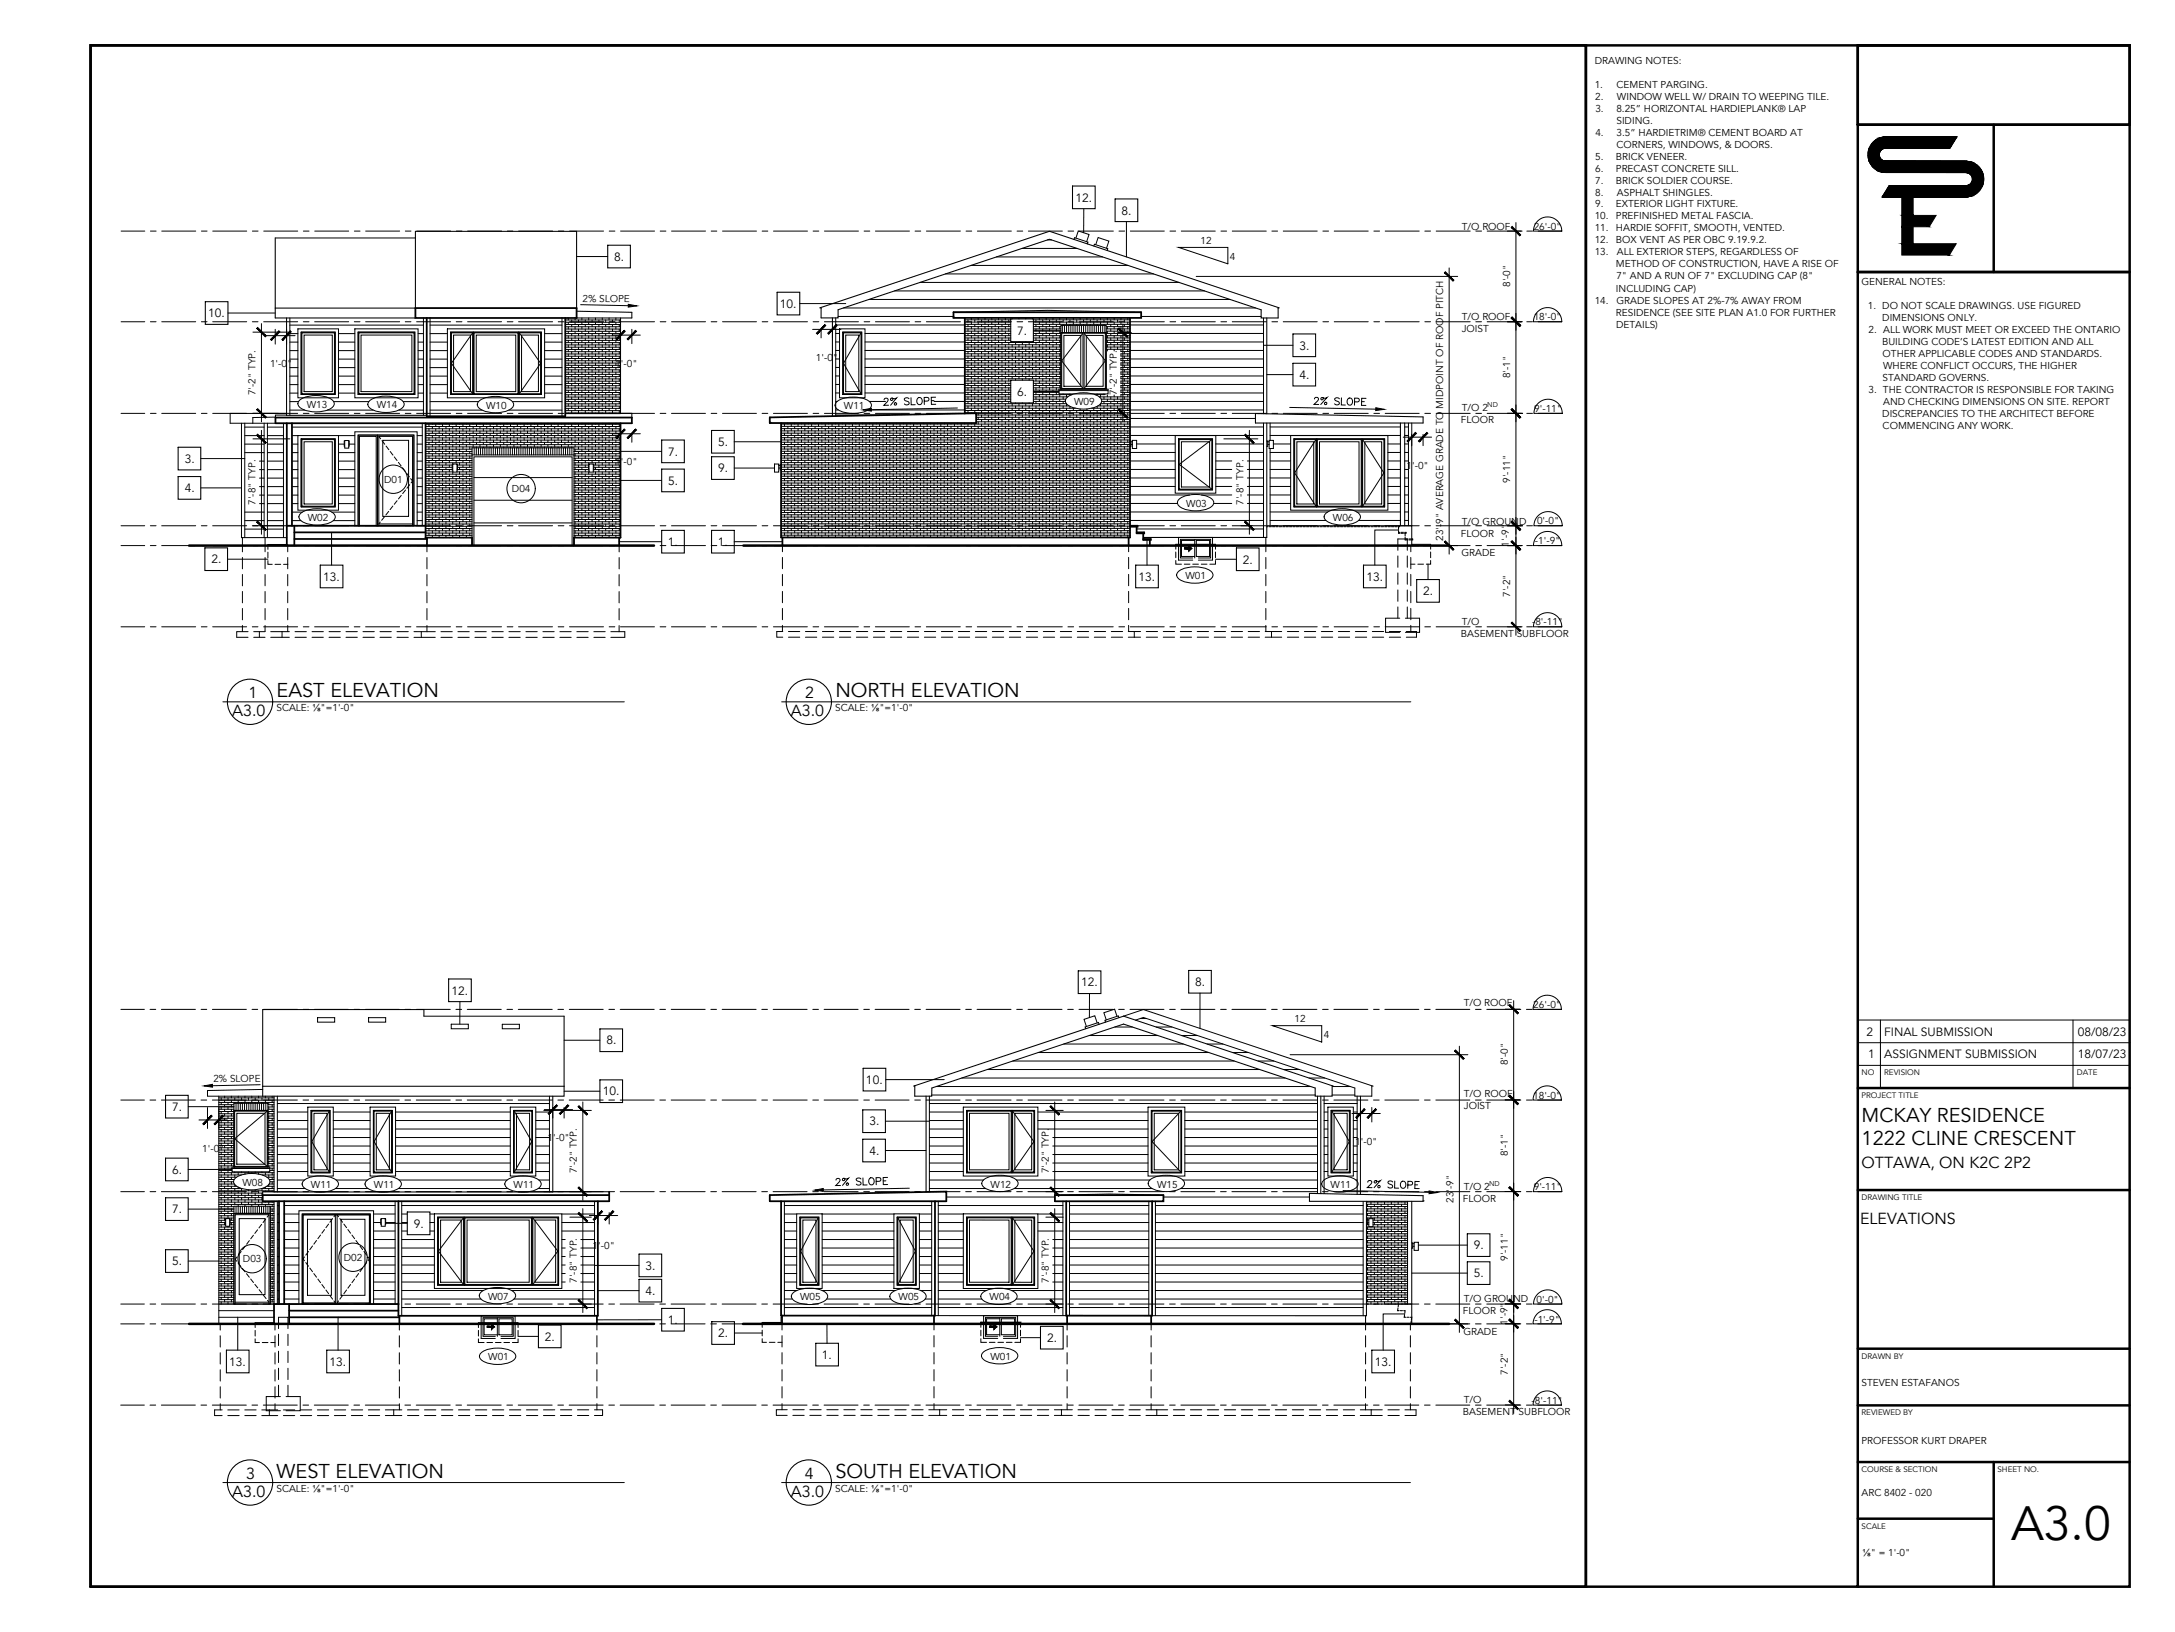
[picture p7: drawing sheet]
<svg xmlns="http://www.w3.org/2000/svg" width="610mm" height="457mm" viewBox="0 0 610 457" stroke-linecap="round" stroke-linejoin="round" font-family="sans-serif">
<defs><g id="words">
<text font-size="13.5" x="563.6" y="431.6">A3.0</text>
<g font-size="5.6">
<text x="77.5" y="195.3">EAST ELEVATION</text>
<text x="234.1" y="195.3">NORTH ELEVATION</text>
<text x="521.8" y="314.3">MCKAY RESIDENCE</text>
<text x="521.8" y="320.7">1222 CLINE CRESCENT</text>
<text x="77.5" y="414">WEST ELEVATION</text>
<text x="234.1" y="414">SOUTH ELEVATION</text>
</g>
<g font-size="5.3">
<text x="246.6" y="114.7">2% SLOPE</text>
<text x="366.9" y="114.7">2% SLOPE</text>
<text x="233.2" y="333.4">2% SLOPE</text>
<text x="382.1" y="334.1">2% SLOPE</text>
</g>
<g font-size="4.5">
<text x="69.7" y="195.6">1</text>
<text x="225.6" y="195.6">2</text>
<text x="65.1" y="200.5">A3.0</text>
<text x="221.7" y="200.5">A3.0</text>
<text x="521.8" y="327.2">OTTAWA, ON K2C 2P2</text>
<text x="521.3" y="343">ELEVATIONS</text>
<text x="65.1" y="419.3">A3.0</text>
<text x="69" y="414.3">3</text>
<text x="221.7" y="419.3">A3.0</text>
<text x="225.6" y="414.3">4</text>
</g>
<g font-size="3.4">
<text x="301.4" y="56.5">12.</text>
<text x="314.4" y="60.1">8.</text>
<text x="172.1" y="73.1">8.</text>
<text x="58.3" y="88.9">10.</text>
<text x="218.6" y="86.2">10.</text>
<text x="285.1" y="93.7">7.</text>
<text x="364.2" y="97.9">3.</text>
<text x="364.2" y="106.1">4.</text>
<text x="285.1" y="110.9">6.</text>
<text x="201.3" y="125">5.</text>
<text x="51.8" y="129.7">3.</text>
<text x="187.3" y="127.6">7.</text>
<text x="51.8" y="137.9">4.</text>
<text x="187.3" y="135.8">5.</text>
<text x="201.3" y="132.3">9.</text>
<text x="187.2" y="152.9">1.</text>
<text x="201.2" y="152.9">1.</text>
<text x="59.3" y="157.8">2.</text>
<text x="348.4" y="157.9">2.</text>
<text x="90.6" y="162.7">13.</text>
<text x="319.1" y="162.7">13.</text>
<text x="383" y="162.7">13.</text>
<text x="398.9" y="166.7">2.</text>
<text x="126.5" y="278.6">12.</text>
<text x="303" y="276.4">12.</text>
<text x="335" y="276.2">8.</text>
<text x="170" y="292.6">8.</text>
<text x="523.1" y="290.1">2</text>
<text x="528.1" y="290.1">FINAL SUBMISSION</text>
<text x="582.3" y="290.1">08/08/23</text>
<text x="523.6" y="296.5">1</text>
<text x="528.1" y="296.5">ASSIGNMENT SUBMISSION</text>
<text x="582.3" y="296.5">18/07/23</text>
<text x="242.7" y="303.6">10.</text>
<text x="48.2" y="311.2">7.</text>
<text x="168.9" y="306.9">10.</text>
<text x="243.7" y="315.3">3.</text>
<text x="243.7" y="323.5">4.</text>
<text x="48.2" y="328.8">6.</text>
<text x="48.2" y="339.9">7.</text>
<text x="116" y="343.9">9.</text>
<text x="413.1" y="350">9.</text>
<text x="48.2" y="354.5">5.</text>
<text x="181" y="355.7">3.</text>
<text x="413.1" y="357.8">5.</text>
<text x="181" y="362.8">4.</text>
<text x="187.2" y="370.9">1.</text>
<text x="152.7" y="375.6">2.</text>
<text x="201.3" y="374.6">2.</text>
<text x="293.5" y="375.9">2.</text>
<text x="64.3" y="382.6">13.</text>
<text x="92.4" y="382.6">13.</text>
<text x="230.4" y="380.7">1.</text>
<text x="385.3" y="382.6">13.</text>
</g>
<g font-size="2.8">
<text x="447" y="17.9">DRAWING NOTES:</text>
<text x="447" y="24.6">1.</text>
<text x="447.1" y="27.9">2.</text>
<text x="453.1" y="24.6">CEMENT PARGING.</text>
<text x="453.2" y="27.9">WINDOW WELL W/ DRAIN TO WEEPING TILE.</text>
<text x="447.1" y="31.3">3.</text>
<text x="453" y="31.3">8.25” HORIZONTAL HARDIEPLANK® LAP</text>
<text x="453.1" y="34.6">SIDING.</text>
<text x="447.1" y="38">4.</text>
<text x="453.1" y="41.3">CORNERS, WINDOWS, &amp; DOORS.</text>
<text x="453.1" y="38">3.5” HARDIETRIM® CEMENT BOARD AT</text>
<text x="447.1" y="44.7">5.</text>
<text x="452.9" y="44.7">BRICK VENEER.</text>
<text x="447.1" y="51.4">7.</text>
<text x="447.1" y="48">6.</text>
<text x="452.9" y="48">PRECAST CONCRETE SILL.</text>
<text x="452.9" y="51.4">BRICK SOLDIER COURSE.</text>
<text x="447.1" y="54.8">8.</text>
<text x="447.1" y="58.1">9.</text>
<text x="452.9" y="58.1">EXTERIOR LIGHT FIXTURE.</text>
<text x="453.2" y="54.8">ASPHALT SHINGLES.</text>
<text x="409.7" y="64.5">T/O ROOF</text>
<text x="429.9" y="64.4">26'-0&quot;</text>
<text x="447" y="61.5">10.</text>
<text x="447" y="64.8">11.</text>
<text x="452.9" y="61.5">PREFINISHED METAL FASCIA.</text>
<text x="452.9" y="64.8">HARDIE SOFFIT, SMOOTH, VENTED.</text>
<text x="336.5" y="68.4">12</text>
<text x="447" y="68.2">12.</text>
<text x="447" y="71.6">13.</text>
<text x="452.9" y="68.2">BOX VENT AS PER OBC 9.19.9.2.</text>
<text x="453.2" y="71.6">ALL EXTERIOR STEPS, REGARDLESS OF</text>
<text x="344.7" y="73">4</text>
<text x="452.9" y="74.9">METHOD OF CONSTRUCTION, HAVE A RISE OF</text>
<text x="423.2" y="80.4" transform="rotate(-90 423.2 80.4)">8'-0&quot;</text>
<text x="452.9" y="81.7">INCLUDING CAP)</text>
<text x="453" y="78.3">7&quot; AND A RUN OF 7&quot; EXCLUDING CAP (8&quot;</text>
<text x="521.7" y="79.9">GENERAL NOTES:</text>
<text x="163.2" y="84.5" transform="rotate(1 163.2 84.5)">2% SLOPE</text>
<text x="409.7" y="89.6">T/O ROOF</text>
<text x="429.9" y="89.8">18'-0&quot;</text>
<text x="447" y="85.1">14.</text>
<text x="452.9" y="88.5">RESIDENCE (SEE SITE PLAN A1.0 FOR FURTHER</text>
<text x="453.1" y="85.1">GRADE SLOPES AT 2%-7% AWAY FROM</text>
<text x="523.5" y="86.6">1. DO NOT SCALE DRAWINGS. USE FIGURED</text>
<text x="527.6" y="90">DIMENSIONS ONLY.</text>
<text x="409.7" y="93">JOIST</text>
<text x="453" y="91.8">DETAILS)</text>
<text x="523.7" y="93.3">2. ALL WORK MUST MEET OR EXCEED THE ONTARIO</text>
<text x="228.7" y="101.1">1'-0&quot;</text>
<text x="527.5" y="96.7">BUILDING CODE’S LATEST EDITION AND ALL</text>
<text x="527.7" y="100">OTHER APPLICABLE CODES AND STANDARDS.</text>
<text x="75.7" y="102.9">1'-0&quot;</text>
<text x="172.5" y="102.8">1'-0&quot;</text>
<text x="423.2" y="105.9" transform="rotate(-90 423.2 105.9)">8'-1&quot;</text>
<text x="527.7" y="106.8">STANDARD GOVERNS.</text>
<text x="527.8" y="103.4">WHERE CONFLICT OCCURS, THE HIGHER</text>
<text x="71.6" y="110.7" transform="rotate(-90 71.6 110.7)">7'-2&quot; TYP.</text>
<text x="301.1" y="113.5">W09</text>
<text x="313.1" y="110.7" transform="rotate(-90 313.1 110.7)">7'-2&quot; TYP.</text>
<text x="523.7" y="110.1">3. THE CONTRACTOR IS RESPONSIBLE FOR TAKING</text>
<text x="527.8" y="113.5">AND CHECKING DIMENSIONS ON SITE. REPORT</text>
<text x="86" y="114.2">W13</text>
<text x="105.6" y="114.4">W14</text>
<text x="136.2" y="114.5">W10</text>
<text x="236.5" y="114.7">W11</text>
<text x="409.5" y="118.5">FLOOR</text>
<text x="409.7" y="115.2">T/O 2</text>
<text x="430" y="115.4">9'-11&quot;</text>
<text x="527.6" y="116.8">DISCREPANCIES TO THE ARCHITECT BEFORE</text>
<text x="527.7" y="120.2">COMMENCING ANY WORK.</text>
<text x="172.5" y="130.4">1'-0&quot;</text>
<text x="394.2" y="131.3">1'-0&quot;</text>
<text x="107.7" y="135.2">D01</text>
<text x="143.5" y="137.9">D04</text>
<text x="423.2" y="135.3" transform="rotate(-90 423.2 135.3)">9'-11&quot;</text>
<text x="71.6" y="141.4" transform="rotate(-90 71.6 141.4)">7'-8&quot; TYP.</text>
<text x="332.5" y="142">W03</text>
<text x="348.5" y="141.4" transform="rotate(-90 348.5 141.4)">7'-8&quot; TYP.</text>
<text x="86.3" y="146">W02</text>
<text x="373.6" y="145.9">W06</text>
<text x="409.7" y="147">T/O GROUND</text>
<text x="430.8" y="146.9">0'-0&quot;</text>
<text x="404.5" y="151.6" transform="rotate(-90 404.5 151.6)">23'-9&quot; AVERAGE GRADE TO MIDPOINT OF ROOF PITCH</text>
<text x="409.5" y="150.3">FLOOR</text>
<text x="409.6" y="155.6">GRADE</text>
<text x="422.8" y="153.1" transform="rotate(-90 422.8 153.1)">1'-9&quot;</text>
<text x="430.2" y="152.5">-1'-9&quot;</text>
<text x="332.3" y="162.2">W01</text>
<text x="423.2" y="167.2" transform="rotate(-90 423.2 167.2)">7'-2&quot;</text>
<text x="409.5" y="178.4">BASEMENT SUBFLOOR</text>
<text x="409.7" y="175">T/O</text>
<text x="429.4" y="175.2">-8'-11&quot;</text>
<text x="77.5" y="199.3">SCALE: ⅛&quot;=1'-0&quot;</text>
<text x="234.1" y="199.3">SCALE: ⅛&quot;=1'-0&quot;</text>
<text x="410.2" y="281.9">T/O ROOF</text>
<text x="362.8" y="286.4">12</text>
<text x="429.7" y="282.4">26'-0&quot;</text>
<text x="371" y="290.9">4</text>
<text x="422.6" y="298.4" transform="rotate(-90 422.6 298.4)">8'-0&quot;</text>
<text x="59.8" y="303.3" transform="rotate(-1 59.8 303.3)">2% SLOPE</text>
<text x="410.3" y="307.3">T/O ROOF</text>
<text x="410.3" y="310.7">JOIST</text>
<text x="429.7" y="307.8">18'-0&quot;</text>
<text x="56.7" y="322.6">1'-0&quot;</text>
<text x="153.5" y="319.7">1'-0&quot;</text>
<text x="379.8" y="320.8">1'-0&quot;</text>
<text x="422.6" y="323.9" transform="rotate(-90 422.6 323.9)">8'-1&quot;</text>
<text x="161.7" y="328.7" transform="rotate(-90 161.7 328.7)">7'-2&quot; TYP.</text>
<text x="294" y="328.7" transform="rotate(-90 294 328.7)">7'-2&quot; TYP.</text>
<text x="68" y="332.2">W08</text>
<text x="87.2" y="332.8">W11</text>
<text x="104.8" y="332.8">W11</text>
<text x="144" y="332.8">W11</text>
<text x="277.6" y="332.7">W12</text>
<text x="324.3" y="332.7">W15</text>
<text x="372.9" y="332.8">W11</text>
<text x="410.2" y="333.4">T/O 2</text>
<text x="429.9" y="333.5">9'-11&quot;</text>
<text x="407.4" y="336.9" transform="rotate(-90 407.4 336.9)">23'-9&quot;</text>
<text x="410" y="336.8">FLOOR</text>
<text x="68.1" y="353.6">D03</text>
<text x="96.4" y="353.2">D02</text>
<text x="166.1" y="349.8">1'-0&quot;</text>
<text x="422.6" y="353.3" transform="rotate(-90 422.6 353.3)">9'-11&quot;</text>
<text x="161.7" y="359.4" transform="rotate(-90 161.7 359.4)">7'-8&quot; TYP.</text>
<text x="294" y="359.4" transform="rotate(-90 294 359.4)">7'-8&quot; TYP.</text>
<text x="136.8" y="364.1">W07</text>
<text x="224.3" y="364.3">W05</text>
<text x="251.9" y="364.3">W05</text>
<text x="277.4" y="364.3">W04</text>
<text x="410.2" y="364.9">T/O GROUND</text>
<text x="430.7" y="364.9">0'-0&quot;</text>
<text x="410" y="368.2">FLOOR</text>
<text x="422.5" y="371.1" transform="rotate(-90 422.5 371.1)">1'-9&quot;</text>
<text x="430.1" y="370.5">-1'-9&quot;</text>
<text x="410.1" y="374">GRADE</text>
<text x="136.9" y="381.1">W01</text>
<text x="277.6" y="381">W01</text>
<text x="422.6" y="385.2" transform="rotate(-90 422.6 385.2)">7'-2&quot;</text>
<text x="521.8" y="388.3">STEVEN ESTAFANOS</text>
<text x="410.2" y="393.1">T/O</text>
<text x="429.3" y="393.3">-8'-11&quot;</text>
<text x="410" y="396.4">BASEMENT SUBFLOOR</text>
<text x="521.8" y="404.4">PROFESSOR KURT DRAPER</text>
<text x="77.5" y="418">SCALE: ⅛&quot;=1'-0&quot;</text>
<text x="234.1" y="418">SCALE: ⅛&quot;=1'-0&quot;</text>
<text x="521.8" y="419.2">ARC 8402 - 020</text>
<text x="522" y="435.9">⅛&quot; = 1'-0&quot;</text>
</g>
<g font-size="2.2">
<text x="521.8" y="301.3">NO</text>
<text x="528.1" y="301.3">REVISION</text>
<text x="582.1" y="301.3">DATE</text>
<text x="521.8" y="307.6">PROJECT TITLE</text>
<text x="521.8" y="336.2">DRAWING TITLE</text>
<text x="521.8" y="380.6">DRAWN BY</text>
<text x="521.8" y="396.5">REVIEWED BY</text>
<text x="521.8" y="412.4">COURSE &amp; SECTION</text>
<text x="559.9" y="412.4">SHEET NO.</text>
<text x="521.8" y="428.3">SCALE</text>
</g>
<g font-size="2">
<text x="416.8" y="113.9">ND</text>
<text x="417.4" y="332.2">ND</text>
</g>
</g></defs>
<!-- layer: A-ELEVATION MARKERS -->
<g fill="none" stroke="#000" stroke-width=".28">
<path d="M34 64.7h6.6M42.2 64.7h1.6M45.3 64.7h9.6M56.5 64.7h1.5M59.6 64.7h9.6M70.7 64.7h1.6M73.9 64.7h9.5M85 64.7h1.6M88.2 64.7h9.5M99.3 64.7h1.6M102.5 64.7h9.5M113.6 64.7h1.6"/>
<path d="M116.8 64.7h9.5M127.9 64.7h1.6M131.1 64.7h9.5M142.2 64.7h1.6M145.4 64.7h9.5M156.5 64.7h1.6M159.6 64.7h9.6M170.8 64.7h1.5M173.9 64.7h9.6M185 64.7h1.6M188.2 64.7h9.5M199.3 64.7h1.6"/>
<path d="M202.5 64.7h9.5M213.6 64.7h1.6M216.8 64.7h9.5M227.9 64.7h1.6M231.1 64.7h9.5M242.2 64.7h1.6M245.4 64.7h9.5M256.5 64.7h1.6M259.7 64.7h9.5M270.8 64.7h1.6M273.9 64.7h9.6M285.1 64.7h1.5"/>
<path d="M288.2 64.7h9.6M299.3 64.7h1.6M302.5 64.7h9.5M313.6 64.7h1.6M316.8 64.7h9.5M327.9 64.7h1.6M331.1 64.7h9.5M342.2 64.7h1.6M345.4 64.7h9.5M356.5 64.7h1.6M359.7 64.7h9.5M370.8 64.7h1.6"/>
<path d="M374 64.7h9.5M385.1 64.7h1.6M388.2 64.7h9.6M399.4 64.7h1.5M402.5 64.7h9.6M413.6 64.7h1.6M416.8 64.7h9.5M427.9 64.7h1.6M431 61.9a4 4 0 0 1 4.3-.8 4 4 0 0 1 2.4 3.6h-7.9a4 4 0 0 1 1.2-2.8zM431.1 64.7h6.6M33.9 90.1h6.7M42.2 90.1h1.5"/>
<path d="M45.3 90.1h9.6M56.4 90.1h1.6M59.6 90.1h9.5M70.7 90.1h1.6M73.9 90.1h9.5M85 90.1h1.6M88.2 90.1h9.5M99.3 90.1h1.6M102.5 90.1h9.5M113.6 90.1h1.6M116.8 90.1h9.5M127.9 90.1h1.6"/>
<path d="M131.1 90.1h9.5M142.2 90.1h1.6M145.3 90.1h9.6M156.5 90.1h1.6M159.6 90.1h9.6M170.8 90.1h1.5M173.9 90.1h9.6M185 90.1h1.6M188.2 90.1h9.5M199.3 90.1h1.6M202.5 90.1h9.5M213.6 90.1h1.6"/>
<path d="M216.8 90.1h9.5M227.9 90.1h1.6M231.1 90.1h9.5M242.2 90.1h1.6M245.4 90.1h9.5M256.5 90.1h1.6M259.7 90.1h9.5M270.8 90.1h1.6M273.9 90.1h9.6M285.1 90.1h1.5M288.2 90.1h9.6M299.3 90.1h1.6"/>
<path d="M302.5 90.1h9.5M313.6 90.1h1.6M316.8 90.1h9.5M327.9 90.1h1.6M331.1 90.1h9.5M342.2 90.1h1.6M345.4 90.1h9.5M356.5 90.1h1.6M359.7 90.1h9.5M370.8 90.1h1.6M374 90.1h9.5M385.1 90.1h1.6"/>
<path d="M388.2 90.1h9.6M399.4 90.1h1.5M402.5 90.1h9.6M413.6 90.1h1.6M416.8 90.1h9.5M427.9 90.1h1.6M431 87.3a4 4 0 0 1 4.3-.8 4 4 0 0 1 2.4 3.6h-7.9a4 4 0 0 1 1.2-2.8zM431.1 90.1h6.6M33.9 115.8h6.7M42.2 115.8h1.5M45.3 115.8h9.6M56.4 115.8h1.6"/>
<path d="M59.6 115.8h9.5M70.7 115.8h1.6M73.9 115.8h9.5M85 115.8h1.6M88.2 115.8h9.5M99.3 115.8h1.6M102.5 115.8h9.5M113.6 115.8h1.6M116.8 115.8h9.5M127.9 115.8h1.6M131.1 115.8h9.5M142.2 115.8h1.6"/>
<path d="M145.3 115.8h9.6M156.5 115.8h1.5M159.6 115.8h9.6M170.7 115.8h1.6M173.9 115.8h9.5M185 115.8h1.6M188.2 115.8h9.5M199.3 115.8h1.6M202.5 115.8h9.5M213.6 115.8h1.6M216.8 115.8h9.5M227.9 115.8h1.6"/>
<path d="M231.1 115.8h9.5M242.2 115.8h1.6M245.4 115.8h9.5M259.6 115.8h9.6M270.8 115.8h1.5M273.9 115.8h9.6M285 115.8h1.6M288.2 115.8h9.5M299.3 115.8h1.6M302.5 115.8h9.5M313.6 115.8h1.6M316.8 115.8h9.5"/>
<path d="M327.9 115.8h1.6M331.1 115.8h9.5M342.2 115.8h1.6M345.4 115.8h9.5M356.5 115.8h1.6M359.7 115.8h9.5M374 115.8h9.5M385.1 115.8h1.6M388.2 115.8h9.6M399.4 115.8h1.5M402.5 115.8h9.6M413.6 115.8h1.6"/>
<path d="M416.8 115.8h9.5M427.9 115.8h1.6M431.1 115.8h6.6M431.2 112.9a4 4 0 0 1 4.3-.7 4 4 0 0 1 2.4 3.6h-8a3.9 3.9 0 0 1 1.3-2.9zM33.9 147.3h6.7M33.9 152.8h6.7M42.1 147.3h1.6M42.1 152.8h1.6M45.3 147.3h9.5M45.3 152.8h9.5M56.4 147.3h1.6M56.4 152.8h1.6"/>
<path d="M59.6 147.3h9.5M59.6 152.8h9.5M70.7 147.3h1.6M70.7 152.8h1.6M73.9 147.3h9.5M73.9 152.8h9.5M85 147.3h1.6M85 152.8h1.6M88.2 147.3h9.5M88.2 152.8h9.5M99.3 147.3h1.6M99.3 152.8h1.6"/>
<path d="M102.5 147.3h9.5M102.5 152.8h9.5M113.6 147.3h1.6M113.6 152.8h1.6M116.8 147.3h9.5M116.8 152.8h9.5M127.9 147.3h1.6M127.9 152.8h1.6M131 147.3h9.6M131 152.8h9.6M142.2 152.8h1.5M142.2 147.3h1.6"/>
<path d="M145.3 152.8h9.6M145.3 147.3h9.6M156.4 152.8h1.6M156.5 147.3h1.5M159.6 152.8h9.5M159.6 147.3h9.6M170.7 152.8h1.6M170.7 147.3h1.6M173.9 147.3h9.5M173.9 152.8h9.5M185 147.3h1.6M185 152.8h1.6"/>
<path d="M188.2 147.3h9.5M188.2 152.8h9.5M199.3 147.3h1.6M199.3 152.8h1.6M202.5 147.3h9.5M202.5 152.8h9.5M213.6 147.3h1.6M213.6 152.8h1.6M216.8 147.3h9.5M216.8 152.8h9.5M227.9 147.3h1.6M227.9 152.8h1.6"/>
<path d="M231.1 147.3h9.5M231.1 152.8h9.5M242.2 147.3h1.6M242.2 152.8h1.6M245.4 147.3h9.5M245.4 152.8h9.5M256.5 147.3h1.6M256.5 152.8h1.6M259.6 147.3h9.6M259.6 152.8h9.6M270.8 147.3h1.5M270.8 152.8h1.5"/>
<path d="M273.9 147.3h9.6M273.9 152.8h9.6M285 147.3h1.6M285 152.8h1.6M288.2 147.3h9.5M288.2 152.8h9.5M299.3 147.3h1.6M299.3 152.8h1.6M302.5 147.3h9.5M302.5 152.8h9.5M313.6 147.3h1.6M313.6 152.8h1.6"/>
<path d="M316.8 147.3h9.5M316.8 152.8h9.5M327.9 147.3h1.6M327.9 152.8h1.6M331.1 147.3h9.5M331.1 152.8h9.5M342.2 147.3h1.6M342.2 152.8h1.6M345.4 147.3h9.5M345.4 152.8h9.5M356.5 147.3h1.6M356.5 152.8h1.6"/>
<path d="M359.7 147.3h9.5M359.7 152.8h9.5M370.8 147.3h1.6M370.8 152.8h1.6M373.9 147.3h9.6M373.9 152.8h9.6M385.1 147.3h1.5M385.1 152.8h1.5M388.2 147.3h9.6M388.2 152.8h9.6M399.3 147.3h1.6M399.3 152.8h1.6"/>
<path d="M402.5 147.3h9.5M402.5 152.8h9.5M413.6 147.3h1.6M413.6 152.8h1.6M416.8 147.3h9.5M416.8 152.8h9.5M427.9 147.3h1.6M427.9 152.8h1.6M431 150a4 4 0 0 1 4.3-.8 4 4 0 0 1 2.4 3.6h-7.9a4 4 0 0 1 1.2-2.8zM431.1 147.3h6.6M431.1 152.8h6.6M431.2 144.4a4 4 0 0 1 4.3-.8 4 4 0 0 1 2.4 3.7h-8a3.9 3.9 0 0 1 1.3-2.9z"/>
<path d="M33.9 175.6h6.7M42.1 175.6h1.6M45.3 175.6h9.5M56.4 175.6h1.6M59.6 175.6h9.5M70.7 175.6h1.6M73.9 175.6h9.5M85 175.6h1.6M88.2 175.6h9.5M99.3 175.6h1.6M102.5 175.6h9.5M113.6 175.6h1.6"/>
<path d="M116.8 175.6h9.5M127.9 175.6h1.6M131 175.6h9.6M142.2 175.6h1.5M145.3 175.6h9.6M156.4 175.6h1.6M159.6 175.6h9.5M170.7 175.6h1.6M173.9 175.6h9.5M185 175.6h1.6M188.2 175.6h9.5M199.3 175.6h1.6"/>
<path d="M202.5 175.6h9.5M213.6 175.6h1.6M216.8 175.6h9.5M227.9 175.6h1.6M231.1 175.6h9.5M242.2 175.6h1.6M245.3 175.6h9.6M256.5 175.6h1.5M259.6 175.6h9.6M270.7 175.6h1.6M273.9 175.6h9.5M285 175.6h1.6"/>
<path d="M288.2 175.6h9.5M299.3 175.6h1.6M302.5 175.6h9.5M313.6 175.6h1.6M316.8 175.6h9.5M327.9 175.6h1.6M331.1 175.6h9.5M342.2 175.6h1.6M345.4 175.6h9.5M356.5 175.6h1.6M359.7 175.6h9.5M370.8 175.6h1.6"/>
<path d="M373.9 175.6h9.6M385.1 175.6h1.5M388.2 175.6h9.6M399.3 175.6h1.6M402.5 175.6h9.5M413.6 175.6h1.6M416.8 175.6h9.5M427.9 175.6h1.6M431 172.7a4 4 0 0 1 4.3-.7 4 4 0 0 1 2.4 3.6h-7.9a4 4 0 0 1 1.2-2.9zM431.1 175.6h6.6M430.9 279.9a4 4 0 0 1 4.3-.8 4 4 0 0 1 2.4 3.7h-7.9a4 4 0 0 1 1.2-2.9zM33.9 282.8h6.6"/>
<path d="M42.1 282.8h1.5M45.2 282.8h9.6M56.4 282.8h1.5M59.5 282.8h9.6M70.6 282.8h1.6M73.8 282.8h9.5M84.9 282.8h1.6M88.1 282.8h9.5M99.2 282.8h1.6M102.4 282.8h9.5M113.5 282.8h1.6M116.7 282.8h9.5"/>
<path d="M127.8 282.8h1.6M131 282.8h9.5M142.1 282.8h1.6M145.3 282.8h9.5M156.4 282.8h1.6M159.5 282.8h9.6M170.7 282.8h1.5M173.8 282.8h9.6M184.9 282.8h1.6M188.1 282.8h9.5M199.2 282.8h1.6M202.4 282.8h9.5"/>
<path d="M213.5 282.8h1.6M216.7 282.8h9.5M227.8 282.8h1.6M231 282.8h9.5M242.1 282.8h1.6M245.3 282.8h9.5M256.4 282.8h1.6M259.6 282.8h9.5M270.7 282.8h1.6M273.8 282.8h9.6M285 282.8h1.5M288.1 282.8h9.6"/>
<path d="M299.2 282.8h1.6M302.4 282.8h9.5M313.5 282.8h1.6M316.7 282.8h9.5M327.8 282.8h1.6M331 282.8h9.5M342.1 282.8h1.6M345.3 282.8h9.5M356.4 282.8h1.6M359.6 282.8h9.5M370.7 282.8h1.6M373.9 282.8h9.5"/>
<path d="M385 282.8h1.6M388.1 282.8h9.6M399.3 282.8h1.5M402.4 282.8h9.6M413.5 282.8h1.6M416.7 282.8h9.5M427.8 282.8h1.6M431 282.8h6.6M33.9 308.2h6.6M42.1 308.2h1.5M45.2 308.2h9.6M56.3 308.2h1.6"/>
<path d="M59.5 308.2h9.5M70.6 308.2h1.6M73.8 308.2h9.5M84.9 308.2h1.6M88.1 308.2h9.5M99.2 308.2h1.6M102.4 308.2h9.5M113.5 308.2h1.6M116.7 308.2h9.5M127.8 308.2h1.6M131 308.2h9.5M142.1 308.2h1.6"/>
<path d="M145.2 308.2h9.6M156.4 308.2h1.5M159.5 308.2h9.6M170.6 308.2h1.6M173.8 308.2h9.5M184.9 308.2h1.6M188.1 308.2h9.5M199.2 308.2h1.6M202.4 308.2h9.5M213.5 308.2h1.6M216.7 308.2h9.5M227.8 308.2h1.6"/>
<path d="M231 308.2h9.5M242.1 308.2h1.6M245.3 308.2h9.5M256.4 308.2h1.6M259.6 308.2h9.5M270.7 308.2h1.6M273.8 308.2h9.6M285 308.2h1.5M288.1 308.2h9.6M299.2 308.2h1.6M302.4 308.2h9.5M313.5 308.2h1.6"/>
<path d="M316.7 308.2h9.5M327.8 308.2h1.6M331 308.2h9.5M342.1 308.2h1.6M345.3 308.2h9.5M356.4 308.2h1.6M359.6 308.2h9.5M370.7 308.2h1.6M373.9 308.2h9.5M385 308.2h1.6M388.1 308.2h9.6M399.3 308.2h1.5"/>
<path d="M402.4 308.2h9.6M413.5 308.2h1.6M416.7 308.2h9.5M427.8 308.2h1.6M430.9 305.3a4 4 0 0 1 4.3-.8 4 4 0 0 1 2.4 3.7h-7.9a4 4 0 0 1 1.2-2.9zM431 308.2h6.6M33.9 333.8h6.6M42.1 333.8h1.5M45.2 333.8h9.6M56.3 333.8h1.6M59.5 333.8h9.5M70.6 333.8h1.6"/>
<path d="M73.8 333.8h9.5M84.9 333.8h1.6M88.1 333.8h9.5M99.2 333.8h1.6M102.4 333.8h9.5M113.5 333.8h1.6M116.7 333.8h9.5M127.8 333.8h1.6M131 333.8h9.5M142.1 333.8h1.6M145.2 333.8h9.6M156.4 333.8h1.5"/>
<path d="M159.5 333.8h9.6M170.6 333.8h1.6M173.8 333.8h9.5M184.9 333.8h1.6M188.1 333.8h9.5M199.2 333.8h1.6M202.4 333.8h9.5M213.5 333.8h1.6M216.7 333.8h9.5M227.8 333.8h1.6M231 333.8h9.5M245.3 333.8h9.5"/>
<path d="M256.4 333.8h1.6M259.5 333.8h9.6M270.7 333.8h1.5M273.8 333.8h9.6M284.9 333.8h1.6M288.1 333.8h9.5M299.2 333.8h1.6M302.4 333.8h9.5M313.5 333.8h1.6M316.7 333.8h9.5M327.8 333.8h1.6M331 333.8h9.5"/>
<path d="M342.1 333.8h1.6M345.3 333.8h9.5M356.4 333.8h1.6M359.6 333.8h9.5M370.7 333.8h1.6M373.8 333.8h9.6M388.1 333.8h9.6M399.3 333.8h1.5M402.4 333.8h9.6M413.5 333.8h1.6M416.7 333.8h9.5M427.8 333.8h1.6"/>
<path d="M431 333.8h6.6M431 331a4 4 0 0 1 4.3-.8 4 4 0 0 1 2.4 3.6h-7.9a3.9 3.9 0 0 1 1.2-2.8zM33.8 365.3h6.7M33.8 370.9h6.7M42 365.3h1.6M42 370.9h1.6M45.2 365.3h9.5M45.2 370.9h9.5M56.3 365.3h1.6M56.3 370.9h1.6M59.5 365.3h9.5M59.5 370.9h9.5"/>
<path d="M70.6 365.3h1.6M70.6 370.9h1.6M73.8 365.3h9.5M73.8 370.9h9.5M84.9 365.3h1.6M84.9 370.9h1.6M88.1 365.3h9.5M88.1 370.9h9.5M99.2 365.3h1.6M99.2 370.9h1.6M102.4 365.3h9.5M102.4 370.9h9.5"/>
<path d="M113.5 365.3h1.6M113.5 370.9h1.6M116.7 365.3h9.5M116.7 370.9h9.5M127.8 365.3h1.6M127.8 370.9h1.6M130.9 365.3h9.6M130.9 370.9h9.6M142.1 365.3h1.5M142.1 370.9h1.5M145.2 365.3h9.6M145.2 370.9h9.6"/>
<path d="M156.3 365.3h1.6M156.3 370.9h1.6M159.5 365.3h9.5M159.5 370.9h9.5M170.6 365.3h1.6M170.6 370.9h1.6M173.8 365.3h9.5M173.8 370.9h9.5M184.9 365.3h1.6M184.9 370.9h1.6M188.1 365.3h9.5M188.1 370.9h9.5"/>
<path d="M199.2 370.9h1.6M199.2 365.3h1.6M202.4 370.9h9.5M202.4 365.3h9.5M213.5 370.9h1.6M213.5 365.3h1.6M216.7 370.9h9.5M216.7 365.3h9.5M227.8 370.9h1.6M227.8 365.3h1.6M231 370.9h9.5M231 365.3h9.5"/>
<path d="M242.1 365.3h1.6M242.1 370.9h1.6M245.3 365.3h9.5M245.3 370.9h9.5M256.4 365.3h1.6M256.4 370.9h1.6M259.5 365.3h9.6M259.5 370.9h9.6M270.7 365.3h1.5M270.7 370.9h1.5M273.8 365.3h9.6M273.8 370.9h9.6"/>
<path d="M284.9 365.3h1.6M284.9 370.9h1.6M288.1 365.3h9.5M288.1 370.9h9.5M299.2 365.3h1.6M299.2 370.9h1.6M302.4 365.3h9.5M302.4 370.9h9.5M313.5 365.3h1.6M313.5 370.9h1.6M316.7 365.3h9.5M316.7 370.9h9.5"/>
<path d="M327.8 365.3h1.6M327.8 370.9h1.6M331 365.3h9.5M331 370.9h9.5M342.1 365.3h1.6M342.1 370.9h1.6M345.3 365.3h9.5M345.3 370.9h9.5M356.4 365.3h1.6M356.4 370.9h1.6M359.6 365.3h9.5M359.6 370.9h9.5"/>
<path d="M370.7 365.3h1.6M370.7 370.9h1.6M373.8 365.3h9.6M373.8 370.9h9.6M385 365.3h1.5M385 370.9h1.5M388.1 365.3h9.6M388.1 370.9h9.6M399.2 365.3h1.6M399.2 370.9h1.6M402.4 365.3h9.5M402.4 370.9h9.5"/>
<path d="M413.5 365.3h1.6M413.5 370.9h1.6M416.7 365.3h9.5M416.7 370.9h9.5M427.8 365.3h1.6M427.8 370.9h1.6M430.9 368a4 4 0 0 1 4.3-.8 4 4 0 0 1 2.4 3.7h-7.9a4 4 0 0 1 1.2-2.9zM431 365.3h6.6M431 370.9h6.6M431 362.4a4 4 0 0 1 4.3-.7 4 4 0 0 1 2.4 3.6h-7.9a3.9 3.9 0 0 1 1.2-2.9zM33.8 393.6h6.7M42 393.6h1.6"/>
<path d="M45.2 393.6h9.5M56.3 393.6h1.6M59.5 393.6h9.5M70.6 393.6h1.6M73.8 393.6h9.5M84.9 393.6h1.6M88.1 393.6h9.5M99.2 393.6h1.6M102.4 393.6h9.5M113.5 393.6h1.6M116.7 393.6h9.5M127.8 393.6h1.6"/>
<path d="M130.9 393.6h9.6M142.1 393.6h1.5M145.2 393.6h9.6M156.3 393.6h1.6M159.5 393.6h9.5M170.6 393.6h1.6M173.8 393.6h9.5M184.9 393.6h1.6M188.1 393.6h9.5M199.2 393.6h1.6M202.4 393.6h9.5M213.5 393.6h1.6"/>
<path d="M216.7 393.6h9.5M227.8 393.6h1.6M231 393.6h9.5M242.1 393.6h1.6M245.2 393.6h9.6M256.4 393.6h1.5M259.5 393.6h9.6M270.6 393.6h1.6M273.8 393.6h9.5M284.9 393.6h1.6M288.1 393.6h9.5M299.2 393.6h1.6"/>
<path d="M302.4 393.6h9.5M313.5 393.6h1.6M316.7 393.6h9.5M327.8 393.6h1.6M331 393.6h9.5M342.1 393.6h1.6M345.3 393.6h9.5M356.4 393.6h1.6M359.5 393.6h9.6M370.7 393.6h1.5M373.8 393.6h9.6M384.9 393.6h1.6"/>
<path d="M388.1 393.6h9.6M399.2 393.6h1.6M402.4 393.6h9.5M413.5 393.6h1.6M416.7 393.6h9.5M427.8 393.6h1.6M430.9 390.8a4 4 0 0 1 4.3-.8 4 4 0 0 1 2.4 3.6h-7.9a4 4 0 0 1 1.2-2.8zM431 393.6h6.6"/>
</g>
<!-- layer: A-WL-HATCH-SIDING -->
<g fill="none" stroke="#000" stroke-width=".28">
<path d="M257.9 79.1h72.6M265 76.7h58.3M272.1 74.4h44.1M279.3 72h29.7M286.4 69.6h15.5M293.6 67.2h1.1M81.2 91.1h37.5M81.2 93.5h2.3M81.2 95.8h2.3M81.2 98.2h2.3M81.2 89.1v27.3M83.5 92.1h11.4v19.3h-11.4z"/>
<path d="M84.4 93h9.5v17.5h-9.5zM94.9 93.5h4.6M94.9 95.8h4.6M94.9 98.2h4.6M99.5 92.1h17.7v19.3h-17.7zM100.4 93h15.9v17.5h-15.9zM117.2 93.5h1.5M117.2 95.8h1.5M117.2 98.2h1.5M118.7 89.1v27.3M120.5 91.1h37M120.5 93.5h4.9"/>
<path d="M120.5 95.8h4.9M120.5 98.2h4.9M120.5 89.1v27.5M125.4 92.1h27.2v19.3h-27.2zM126.3 93h25.4v17.5h-25.4zM152.6 93.5h4.9M152.6 95.8h4.9M152.6 98.2h4.9M157.5 89.1v27.5M234.2 89.1v27.5M234.2 91h36.2M234.2 93.4h1.1"/>
<path d="M234.2 95.8h1.1M234.2 98.2h1.1M234.9 88.7h32.3M235.3 92.1h7.1v19.3h-7.1zM236.2 93h5.3v17.5h-5.3zM236.4 86.3h115.5M242.4 93.4h28M242.4 95.8h28M242.4 98.2h28M243.6 83.9h101.2M250.7 81.5h86.9M297.3 93.2h12.7"/>
<path d="M297.8 91.2v2M298.3 91.2v2M298.9 91.2v2M299.5 91.2v2M300.1 91.2v2M300.7 91.2v2M301.3 91.2v2M301.9 91.2v2M302.5 91.2v2M303.1 91.2v2M303.7 91.2v2M304.3 91.2v2"/>
<path d="M304.9 91.2v2M305.5 91.2v2M306.1 91.2v2M306.7 91.2v2M307.3 91.2v2M307.9 91.2v2M308.5 91.2v2M309.1 91.2v2M309.7 91.2v2M316.7 91h37.4M316.7 93.4h37.4M316.7 95.8h37.4"/>
<path d="M316.7 98.2h37.4M319.8 88.7h33.7M354.1 89.1v26.8M68.6 119.7h5.4M68.6 118.6v32M75 119.7h4.4M75 118.6v32M79.4 118.6v32M81.2 100.6h2.3M81.2 103h2.3M81.2 105.4h2.3M81.2 107.7h2.3"/>
<path d="M81.2 110.1h2.3M81.2 112.5h2.5M81.2 114.9h4.2M81.8 119.7h36.6M91.8 114.9h12.8M93.5 112.5h9.9M94.9 100.6h4.6M94.9 103h4.6M94.9 105.4h4.6M94.9 107.7h4.6M94.9 110.1h4.6M111.8 114.9h6.9"/>
<path d="M113 112.5h5.7M117.2 100.6h1.5M117.2 103h1.5M117.2 105.4h1.5M117.2 107.7h1.5M117.2 110.1h1.5M118.4 118.6v28.7M120.5 100.6h4.9M120.5 103h4.9M120.5 105.4h4.9M120.5 107.7h4.9M120.5 110.1h4.9"/>
<path d="M120.5 112.5h13.6M120.5 114.9h14.6M142.6 114.9h14.9M143.6 112.5h13.9M152.6 100.6h4.9M152.6 103h4.9M152.6 105.4h4.9M152.6 107.7h4.9M152.6 110.1h4.9M234.2 116.3h15.1M234.2 100.6h1.1M234.2 102.9h1.1"/>
<path d="M234.2 105.3h1.1M234.2 107.7h1.1M234.2 110.1h1.1M234.2 112.5h.4M234.2 114.9h.7M242.4 100.6h28M242.4 102.9h28M242.4 105.3h28M242.4 107.7h28M242.4 110.1h28M243.3 114.9h27.1M243.6 112.5h4.6"/>
<path d="M261.8 112.5h8.6M296.8 109h13.8M296.8 109.4h13.8M297.3 109v-17.8h12.7v17.8M316.7 119.6h37.4M316.7 100.6h37.4M316.7 102.9h37.4M316.7 105.3h37.4M316.7 107.7h37.4M316.7 110.1h37.4M316.7 112.5h37.4M316.7 114.9h37.4"/>
<path d="M316.7 117.2h35.2M354.1 118.5v32.1M356 119.6h36.5M356 118.5v4.9M393.7 119.6h1.1M394.8 118.5v28.8M68.6 122h5.4M68.6 124.4h5.4M68.6 126.8h5.4M72.7 129.2h1.3M72.7 131.6h1.3M72.7 133.9h1.3"/>
<path d="M72.7 136.3h1.3M72.7 138.7h1.3M75 122h4.4M75 124.4h4.4M75 126.8h4.4M75 129.2h4.4M75 131.6h4.4M75 133.9h4.4M75 136.3h4.4M75 138.7h4.4M81.8 122h1.7M81.8 124.4h1.7"/>
<path d="M81.8 126.8h1.7M81.8 129.2h1.7M81.8 131.6h1.7M81.8 133.9h1.7M81.8 136.3h1.7M81.8 138.7h1.7M83.5 122h11.4v20.9h-11.4zM84.4 122.9h9.5v19.1h-9.5zM94.9 122h4.6M94.9 124.4h1.6M94.9 126.8h4.6M94.9 129.2h4.6"/>
<path d="M94.9 131.6h4.6M94.9 133.9h4.6M94.9 136.3h4.6M94.9 138.7h4.6M97.9 124.4h1.6M116.9 122h1.5M116.9 124.4h1.5M116.9 126.8h1.5M116.9 129.2h1.5M116.9 131.6h1.5M116.9 133.9h1.5M116.9 136.3h1.5"/>
<path d="M116.9 138.7h1.5M132.9 125.5v1.9M133.5 125.5v1.9M134.1 125.5v1.9M134.7 125.5v1.9M135.3 125.5v1.9M135.9 125.5v1.9M136.5 125.5v1.9M137.1 125.5v1.9M137.7 125.5v1.9M138.3 125.5v1.9M138.9 125.5v1.9"/>
<path d="M139.4 125.5v1.9M140 125.5v1.9M140.6 125.5v1.9M141.2 125.5v1.9M141.8 125.5v1.9M142.4 125.5v1.9M143 125.5v1.9M143.6 125.5v1.9M144.2 125.5v1.9M144.8 125.5v1.9M145.4 125.5v1.9M146 125.5v1.9"/>
<path d="M146.6 125.5v1.9M147.2 125.5v1.9M147.8 125.5v1.9M148.4 125.5v1.9M149 125.5v1.9M149.6 125.5v1.9M150.2 125.5v1.9M150.8 125.5v1.9M151.4 125.5v1.9M152 125.5v1.9M152.5 125.5v1.9M153.1 125.5v1.9"/>
<path d="M153.7 125.5v1.9M154.3 125.5v1.9M154.9 125.5v1.9M155.5 125.5v1.9M156.1 125.5v1.9M156.7 125.5v1.9M157.3 125.5v1.9M157.9 125.5v1.9M158.5 125.5v1.9M159.1 125.5v1.9M159.7 125.5v1.9M160.3 125.5v1.9"/>
<path d="M316.7 122h37.4M316.7 126.8h12.7M316.7 129.1h12.7M316.7 131.5h12.7M316.7 133.9h12.7M316.7 136.3h12.7M316.7 138.7h16.7M318.6 124.4h10.8M329.4 122h11.4v16.2h-11.4zM330.3 122.9h9.5v14.3h-9.5zM336.8 138.7h8.4M340.8 124.4h13.3"/>
<path d="M340.8 126.8h13.3M340.8 129.1h4.4M340.8 131.5h4.4M340.8 133.9h4.4M340.8 136.3h4.4M349.6 129.1h4.5M349.6 131.5h4.5M349.6 133.9h4.5M349.6 136.3h4.5M349.6 138.7h4.5M356 122h36.5M356 126.8h5.7"/>
<path d="M356 129.1h5.7M356 131.5h5.7M356 133.9h5.7M356 136.3h5.7M356 138.7h5.7M356 125.6v21.7M356.9 124.4h4.8M361.7 122h27.3v20.9h-27.3zM362.7 122.9h25.4v19.1h-25.4zM389 124.4h3.5M389 126.8h3.5M389 129.1h3.5"/>
<path d="M389 131.5h3.5M389 133.9h3.5M389 136.3h3.5M389 138.7h3.5M393.7 122h1.1M393.7 124.4h1.1M393.7 126.8h1.1M393.7 129.1h1.1M393.7 131.5h1.1M393.7 133.9h1.1M393.7 136.3h1.1M393.7 138.7h1.1"/>
<path d="M68.6 148.2h5.4M68.6 143.5h5.4M68.6 145.8h5.4M72.7 141.1h1.3M75 148.2h4.4M75 141.1h4.4M75 143.5h4.4M75 145.8h4.4M81.8 141.1h1.7M81.8 143.5h3M81.8 145.8h2.5M93 143.5h6.5"/>
<path d="M93.4 145.8h6.1M94.9 141.1h4.6M99.5 147.3v-26.3h17.4v26.3M100.4 147.3v-25.4h15.6v25.4M116.9 141.1h1.5M116.9 143.5h1.5M116.9 145.8h1.5M316.7 141h13.3M316.7 143.4h37.4M316.7 145.8h37.4M318.6 148.2h35.5M340.2 141h5"/>
<path d="M349.6 141h4.5M356 141h5.7M356 143.4h16.1M356 145.8h15.6M380.3 143.4h12.2M380.8 145.8h11.7M389 141h3.5M393.7 141h1.1M393.7 143.4h1.1M393.7 145.8h1.1M276.7 299.6h76.4M283.9 297.2h62"/>
<path d="M291 294.9h47.8M298.1 292.5h33.5M305.3 290.1h19.2M312.4 287.7h5M319.6 285.3h1.7M324.1 287.7h4.4M331.2 290.1h4.4M338.3 292.5h4.5M345.5 294.9h4.4M352.6 297.2h4.4M359.7 299.6h4.5M65.6 311.1h9.5"/>
<path d="M66.2 309.1v2M66.7 309.1v2M67.4 309.1v2M67.9 309.1v2M68.5 309.1v2M69.1 309.1v2M69.7 309.1v2M70.3 309.1v2M70.9 309.1v2M71.5 309.1v2M72.1 309.1v2M72.7 309.1v2"/>
<path d="M73.3 309.1v2M73.9 309.1v2M74.5 309.1v2M77.7 309.1h76.3M77.7 311.5h8.6M77.7 313.9h8.6M77.7 316.3h8.6M77.7 318.7h8.6M77.7 307.1v26.8M86.3 310.2h7.1v19.3h-7.1zM87.2 311.1h5.3v17.4h-5.3zM93.4 311.5h10.3"/>
<path d="M93.4 313.9h10.3M93.4 316.3h10.3M93.4 318.7h10.3M103.7 310.2h7.2v19.3h-7.2zM104.7 311.1h5.3v17.4h-5.3zM110.9 311.5h32.1M110.9 313.9h32.1M110.9 316.3h32.1M110.9 318.7h32.1M143 310.2h7.2v19.3h-7.2zM143.9 311.1h5.3v17.4h-5.3zM150.2 311.5h3.8"/>
<path d="M150.2 313.9h3.8M150.2 316.3h3.8M150.2 318.7h3.8M154 307.1v26.8M260.5 309.1h108.8M260.5 311.5h9.5M260.5 313.9h9.5M260.5 316.3h9.5M260.5 318.7h9.5M260.5 307.1v26.8M261.2 306.8h107.4M262.4 304.4h104.9"/>
<path d="M269.6 302h90.6M270 310.2h20.9v19.3h-20.9zM270.9 311.1h19.1v17.4h-19.1zM290.9 311.5h30.9M290.9 313.9h30.9M290.9 316.3h30.9M295.1 318.7h26.7M321.8 310.2h10.3v19.3h-10.3zM322.7 311.1h8.5v17.4h-8.5zM332.1 311.5h37.2M332.1 313.9h37.2M332.1 316.3h37.2"/>
<path d="M332.1 318.7h37.2M366.9 302h4.4M369.3 307.1v27.3M371.1 309.1h9.3M371.1 311.5h1.1M371.1 313.9h1.1M371.1 316.3h1.1M371.1 318.7h1.1M371.1 307.1v27.3M372.2 310.2h7.1v19.3h-7.1zM373.1 311.1h5.3v17.4h-5.3zM373.4 306.8h6.3"/>
<path d="M373.4 304.4h5M379.3 311.5h1.1M379.3 313.9h1.1M379.3 316.3h1.1M379.3 318.7h1.1M380.4 307.1v27.5M65 327h10.6M65 327.4h10.6M65.6 327v-17.9h9.5v17.9M65.6 339.9h10.1M66.2 337.9v2M66.7 337.9v2"/>
<path d="M67.4 337.9v2M67.9 337.9v2M68.5 337.9v2M69.1 337.9v2M69.7 337.9v2M70.3 337.9v2M70.9 337.9v2M71.5 337.9v2M72.1 337.9v2M72.7 337.9v2M73.3 337.9v2M73.9 337.9v2"/>
<path d="M74.5 337.9v2M75.1 337.9v2M75.7 337.9v2M77.7 337.7h.5M77.7 321.1h8.6M77.7 323.4h8.6M77.7 325.8h8.6M77.7 328.2h8.6M77.7 330.6h7.6M77.7 333h7.8M77.7 336.5v28.8M79.7 337.7h31"/>
<path d="M93.4 321.1h10.3M93.4 323.4h10.3M93.4 325.8h10.3M93.4 328.2h10.3M94 333h9.2M94.2 330.6h8.8M110.7 336.5v28.8M110.9 321.1h32.1M110.9 323.4h32.1M110.9 325.8h32.1M110.9 328.2h32.1M111.7 333h30.6"/>
<path d="M111.8 330.6h30.3M112.6 337.7h54M112.6 336.5v32.1M150.2 321.1h3.8M150.2 323.4h3.8M150.2 325.8h3.8M150.2 328.2h3.8M150.8 333h3.2M151 330.6h3M166.6 336.5v32.1M219.8 337.7h41.3M219.8 336.5v32.1"/>
<path d="M260.5 321.1h9.5M260.5 323.4h9.5M260.5 325.8h9.5M260.5 328.2h9.5M260.5 330.6h15.1M260.5 333h15.8M261.1 336.5v32.1M263 337.7h34.9M263 336.5v32.1M265.2 335.3h30.5M284.3 333h38.6M284.9 330.6h37.4"/>
<path d="M295.1 321.1h26.7M295.1 323.4h26.7M295.1 325.8h26.7M295.1 328.2h26.7M297.9 336.5v32.1M299.8 337.7h22.2M299.8 336.5v32.1M322 336.5v32.1M323.8 337.7h58.3M323.8 336.5v32.1M326.1 335.3h40.9M330.9 333h38.4"/>
<path d="M331.5 330.6h37.8M332.1 321.1h37.2M332.1 323.4h37.2M332.1 325.8h37.2M332.1 328.2h37.2M371.1 321.1h1.1M371.1 323.4h1.1M371.1 325.8h1.1M371.1 328.2h1.1M379.3 321.1h1.1M379.3 323.4h1.1M379.3 325.8h1.1"/>
<path d="M379.3 328.2h1.1M380 330.6h.4M382.1 336.6v32M77.7 340.1h.5M77.7 342.5h.5M77.7 344.9h.5M77.7 347.2h.5M77.7 349.6h.5M77.7 352h.5M77.7 354.4h.5M77.7 356.8h.5M77.7 359.2h.5"/>
<path d="M79.7 340.1h4.1M79.7 342.5h4.1M79.7 344.9h4.1M79.7 347.2h4.1M79.7 349.6h4.1M79.7 352h4.1M79.7 354.4h4.1M79.7 356.8h4.1M79.7 359.2h4.1M104.7 340.1h6M104.7 342.5h2M104.7 344.9h6"/>
<path d="M104.7 347.2h6M104.7 349.6h6M104.7 352h6M104.7 354.4h6M104.7 356.8h6M104.7 359.2h6M108.1 342.5h2.6M112.6 340.1h1.6M112.6 342.5h1.6M112.6 344.9h1.6M112.6 347.2h9.2M112.6 349.6h9.2"/>
<path d="M112.6 352h9.2M112.6 354.4h9.2M112.6 356.8h9.2M112.6 359.2h9.2M120.5 340.1h1.3M120.5 342.5h1.3M120.5 344.9h1.3M121.8 340.1h35.7v20.9h-35.7zM122.7 341h33.8v19h-33.8zM157.5 340.1h9.1M157.5 342.5h9.1M157.5 344.9h9.1"/>
<path d="M157.5 347.2h.9M157.5 349.6h.9M157.5 352h.9M157.5 354.4h.9M157.5 356.8h.9M157.5 359.2h.9M162.8 347.2h3.8M162.8 349.6h3.8M162.8 352h3.8M162.8 354.4h3.8M162.8 356.8h3.8M162.8 359.2h3.8"/>
<path d="M219.8 340.1h3.5M219.8 342.5h3.5M219.8 344.9h3.5M219.8 347.2h3.5M219.8 349.6h3.5M219.8 352h3.5M219.8 354.4h3.5M219.8 356.8h3.5M219.8 359.2h3.5M223.3 340.1h7.1v20.9h-7.1zM224.2 341h5.3v19h-5.3zM230.4 340.1h20.1"/>
<path d="M230.4 342.5h20.1M230.4 344.9h20.1M230.4 347.2h20.1M230.4 349.6h20.1M230.4 352h20.1M230.4 354.4h20.1M230.4 356.8h20.1M230.4 359.2h20.1M250.5 340.1h7.2v20.9h-7.2zM251.5 341h5.3v19h-5.3zM257.7 340.1h3.4M257.7 342.5h3.4"/>
<path d="M257.7 344.9h3.4M257.7 347.2h3.4M257.7 349.6h3.4M257.7 352h3.4M257.7 354.4h3.4M257.7 356.8h3.4M257.7 359.2h3.4M263 340.1h7M263 342.5h7M263 344.9h7M263 347.2h7M263 349.6h7"/>
<path d="M263 352h7M263 354.4h7M263 356.8h7M263 359.2h7M270 340.1h20.9v20.9h-20.9zM270.9 341h19.1v19h-19.1zM290.9 340.1h7M290.9 342.5h7M290.9 344.9h7M295.1 347.2h2.8M295.1 349.6h2.8M295.1 352h2.8"/>
<path d="M295.1 354.4h2.8M295.1 356.8h2.8M295.1 359.2h2.8M299.8 340.1h22.2M299.8 342.5h22.2M299.8 344.9h22.2M299.8 347.2h22.2M299.8 349.6h22.2M299.8 352h22.2M299.8 354.4h22.2M299.8 356.8h22.2M299.8 359.2h22.2"/>
<path d="M323.8 342.5h58.3M323.8 344.9h58.3M323.8 347.2h58.3M323.8 349.6h58.3M323.8 352h58.3M323.8 354.4h58.3M323.8 356.8h58.3M323.8 359.2h58.3M323.8 340.1h58.3M65.6 365.3v-27.4h10.1v27.4M77.7 361.5h.5M77.7 363.9h.5"/>
<path d="M79.7 361.5h4.1M79.7 363.9h4.1M83.8 365.3v-26.1h20.9v26.1M84.7 365.3v-25.2h19.1v25.2M104.7 361.5h6M104.7 363.9h6M112.6 366.3h54M112.6 361.5h22.9M112.6 363.9h22.2M143.4 361.5h23.2M144.1 363.9h22.5M219.8 366.3h41.3"/>
<path d="M219.8 361.5h3.5M219.8 363.9h2.3M230.4 361.5h20.6M231.7 363.9h18M258 361.5h3.1M259.3 363.9h1.8M263 366.3h34.9M263 361.5h13.4M263 363.9h12.2M283.5 361.5h14.4M284.8 363.9h13.1M299.8 366.3h22.2"/>
<path d="M299.8 361.5h22.2M299.8 363.9h22.2M323.8 366.3h58.3M323.8 361.5h58.3M323.8 363.9h58.3"/>
</g>
<!-- layer: A-MIDDLE -->
<g fill="none" stroke="#000" stroke-width=".3">
<path d="M77.1 66.7v22.4h39.3M116.4 64.8v21.5h-39.3M161.6 64.8v21.5M80.3 89.1v27.3h39.3M161.6 87.2l15.5 .3v1.6h-15.5M173.9 89.1v26.8h-15.5M229.8 86.3l64.4-21.5 64.4 21.5M230 86.2l.1 2.9h4.8v-2.3l59.3-19.8 59.3 19.8v2.3h4.7l.1-2.9M233.3 89.1v27.5M267.2 87.5l26.3-.5 26.3 .5M355 89.1v26.8M80.3 116.3h-3.1v.7"/>
<path d="M173.9 115.8h3.2v1.2M351.9 115.9l47 .9v1.7h-47zM355 118.5v32.1h-34.6M392.5 118.5v28.8M393.7 118.5v28.8M354.8 150.6v2.2M355 147.3h40.7v5.5M355 147.6h.4M355.7 147.6h.6M356.7 147.6h.6M357.6 147.6h.6M358.6 147.6h.6"/>
<path d="M359.5 147.6h.7M360.5 147.6h.6M361.4 147.6h.7M362.4 147.6h.6M363.3 147.6h.7M364.3 147.6h.6M365.2 147.6h.7M366.2 147.6h.6M367.1 147.6h.7M368.1 147.6h.6M369 147.6h.7M370 147.6h.6"/>
<path d="M370.9 147.6h.7M371.9 147.6h.6M372.9 147.6h.6M373.8 147.6h.6M374.8 147.6h.6M375.7 147.6h.6M376.7 147.6h.6M377.6 147.6h.6M378.6 147.6h.6M379.5 147.6h.7M380.5 147.6h.6M381.4 147.6h.7"/>
<path d="M382.4 147.6h.6M383.3 147.6h.7M384.3 147.6h.6M385.2 147.6h.7M386.2 147.6h.6M387.1 147.6h.7M388.1 147.6h.6M389 147.6h.7M390 147.6h.6M390.9 147.6h.7M392 147.6v.7M392 148.6v.8h.4"/>
<path d="M392 149.1h.4M392.2 147.3v.3h-.3M392.7 149.1h.7M392.7 149.4h.7M393.7 149.1h.4v.3h-.4M393.8 149.4v.8M393.8 150.5v.8h.8M393.8 151h.8M394.9 151h1v.3h-1M73.6 282.8v24.3h84.5v-2.8M118.8 282.8v1.9M158.1 284.7v19.6"/>
<path d="M73.6 304.3h84.5M76.8 307.1v26.8h78.1v-26.8M256.1 304.3l58.8-19.6 58.8 19.6M256.3 304.2l.1 2.9h4.7l.1-2.3 53.7-17.9 53.7 17.9v2.3h4.8l.1-2.9M259.6 307.1v26.8M370.2 307.1v27.3M76.8 336.5v28.8M76.8 333.9h-3.2v.9M154.9 333.9h15.8v.2M326.1 334.8l-15.1-.3-15.3 .3M367 334.3l31.9 .7v1.6h-31.9zM383 336.6v32h-60.1"/>
<path d="M394.5 336.6v28.7M395.7 336.6v28.7M398.9 336.4h.1M262 368.6h36.8M382.7 368.6v2.3M383 365.3h12.7v5.6M391.8 366.4l-.1 .8h.4M392 365.3l-.1 .8M392.5 367.2h.6M393.4 367.2h.4l-.1 .8M393.7 368.3l-.1 .7h.4M394.3 369h.6"/>
<path d="M395.3 369h.4l-.1 .8M395.5 370.1l-.1 .8"/>
</g>
<!-- layer: A-WL-BELOW GRADE -->
<g fill="none" stroke="#000" stroke-width=".28">
<path d="M67.9 152.9v1.7M67.9 156.2v3.2M74.3 152.9v1.7M74.3 156.2v3.2M80.6 152.9v1.7M80.6 156.2v3.2M119.7 152.9v1.7M119.7 156.2v3.2M173.5 152.9v1.7M173.5 156.2v3.2M219.3 152.8v1.8M219.3 156.2v3.1"/>
<path d="M316.3 152.8v1.8M316.3 156.2v3.1M354.8 152.8v1.8M354.8 156.2v3.1M391.8 154.2v-3.2h2.6v3.2M391.8 155.7v3.2M394.4 155.7v3.2M395.4 152.8v1.8M395.4 156.2v3.1M67.9 160.9v3.2M67.9 165.7v3.2M67.9 170.5v3.1"/>
<path d="M67.9 175.2v1.7M69.5 177h-3.2v1.5h3.2M71.1 178.5h3.2M72.7 177v1.5M74.3 175.2v1.8h-3.2M74.3 160.9v3.2M74.3 165.7v3.2M74.3 170.5v3.1M75.9 178.5h5.2M75.9 177h5.2M79.1 177l-.1 1.5M80.6 160.9v3.2"/>
<path d="M80.6 165.7v3.2M80.6 170.5v3.1M80.6 175.2v1.8M82.7 178.5h3.2M82.7 177h3.2M87.5 178.5h3.1M87.5 177h3.1M92.2 178.5h3.2M92.2 177h3.2M97 178.5h3.2M97 177h3.2M101.7 178.5h3.2"/>
<path d="M101.7 177h3.2M106.5 178.5h3.2M106.5 177h3.2M111.3 177h3.1M111.3 178.5l3.1 .1M116 178.6h6M116 177h2.1M118.1 177h3.9M118.1 177v1.6M119.7 161v3.1M119.7 165.7v3.2M119.7 170.5v3.2"/>
<path d="M119.7 175.2v1.8M123.6 178.6h3.2M123.6 177h3.2M128.3 178.6h3.2M128.3 177h3.2M133.1 178.6h3.2M133.1 177h3.2M137.9 178.6h3.1M137.9 177h3.1M142.6 178.6h3.2M142.6 177h3.2M147.4 178.6h3.2"/>
<path d="M147.4 177h3.2M152.2 178.6h3.1M152.2 177h3.1M156.9 178.6h3.2M156.9 177h3.2M161.7 178.6h3.2M161.7 177h3.2M166.4 178.6h3.2M166.4 177h3.2M171.2 177h3.9v1.6h-3.9M173.5 161v3.1M173.5 165.7v3.2"/>
<path d="M173.5 170.5v3.2M173.5 175.2v1.8M219.3 160.9v3.2M219.3 165.7v3.2M219.3 170.4v3.2M219.3 175.2v1.7M219.4 176.9h-1.7v1.6h1.7M221 178.5h3.2M221 176.9h3.2M225.7 178.5h3.2M225.7 176.9h3.2M230.5 178.5h3.2"/>
<path d="M230.5 176.9h3.2M235.3 178.5h3.1M235.3 176.9h3.1M240 178.5h3.2M240 176.9h3.2M244.8 178.5h3.2M244.8 176.9h3.2M249.6 178.5h3.1M249.6 176.9h3.1M254.3 178.5h3.2M254.3 176.9h3.2M259.1 178.5h3.2"/>
<path d="M259.1 176.9h3.2M263.8 178.5h3.2M263.8 176.9h3.2M268.6 178.5h3.2M268.6 176.9h3.2M273.4 178.5h3.1M273.4 176.9h3.1M278.1 178.5h3.2M278.1 176.9h3.2M282.9 178.5h3.2M282.9 176.9h3.2M287.7 178.5h3.1"/>
<path d="M287.7 176.9h3.1M292.4 178.5h3.2M292.4 176.9h3.2M297.2 178.5h3.2M297.2 176.9h3.2M301.9 178.5h3.2M301.9 176.9h3.2M306.7 178.5h3.2M306.7 176.9h3.2M311.5 178.5h3.1M311.5 176.9h3.1M316.2 178.5h3.5"/>
<path d="M316.2 176.9h3.5M316.3 160.9v3.2M316.3 165.7v3.2M316.3 170.4v3.2M316.3 175.2v1.7M317.9 176.9v1.6M321.3 178.5h3.1M321.3 176.9h3.1M326 178.5h3.2M326 176.9h3.2M330.8 178.5h3.2M330.8 176.9h3.2"/>
<path d="M335.6 178.5h3.1M335.6 176.9h3.1M340.3 178.5h3.2M340.3 176.9h3.2M345.1 178.5h3.2M345.1 176.9h3.2M349.8 178.5h3.2M349.8 176.9h3.2M354.6 178.5h4.6M354.6 176.9h4.6M354.8 160.9v3.2M354.8 165.7v3.2"/>
<path d="M354.8 170.4v3.2M354.8 175.2v1.7M356.4 176.9v1.6M360.8 178.5h3.2M360.8 176.9h3.2M365.6 178.5h3.2M365.6 176.9h3.2M370.3 178.5h3.2M370.3 176.9h3.2M375.1 178.5h3.2M375.1 176.9h3.2M379.9 178.5h3.1"/>
<path d="M379.9 176.9h3.1M384.6 178.5h3.2M384.6 176.9h3.2M389.4 178.5h3.2M389.4 176.9h3.2M391.8 160.5v3.2M391.8 165.3v3.1M391.8 170v3.2M392.3 173.2h-4v4h4M393.9 173.2h4v4h-4M394.2 176.9h2.8v1.6h-2.8M394.4 160.5v3.2"/>
<path d="M394.4 165.3v3.1M394.4 170v3.2M395.4 160.9v3.2M395.4 165.7v3.2M395.4 170.4v3.2M395.4 175.2v1.7M61.7 370.9v1.7M61.7 374.2v3.2M61.7 379v3.1M77.1 370.9v1.7M77.1 374.2v3.2M77.1 379v3.1"/>
<path d="M78.1 372.2v-3.2h2.6v3.2M78.1 373.8v3.2M78.1 378.5v3.2M80.7 373.8v3.2M80.7 378.5v3.2M111.9 370.9v1.7M111.9 374.2v3.2M111.9 379v3.1M167.3 370.9v1.7M167.3 374.2v3.2M167.3 378.9v3.2M219.2 370.9v1.7"/>
<path d="M219.2 374.2v3.1M219.2 378.9v3.2M261.8 370.9v1.7M261.8 374.2v3.1M261.8 378.9v3.2M299.1 370.9v1.7M299.1 374.2v3.2M299.1 378.9v3.2M322.6 374.2v3.2M322.6 378.9v3.2M322.6 370.9v1.7M382.7 370.9v1.7"/>
<path d="M382.7 374.2v3.2M382.7 378.9v3.2M395.3 370.9v1.7M395.3 374.2v3.2M395.3 378.9v3.2M61.7 383.7v3.2M61.7 388.5v3.2M61.7 393.3v1.7M62.3 395h-2.2v1.6h2.2M63.8 395h3.2M63.8 396.6h3.2M68.6 395h3.2"/>
<path d="M68.6 396.6h3.2M73.4 395h4.4M73.4 396.6h4.4M75.5 395v1.6M77.1 383.7v3.2M77.1 388.5v3.2M77.1 393.3v1.7M78.1 383.3v3.2M78.1 388.1v3.1M78.6 391.2h-4v4h4M79.4 395h3.2M79.4 396.6h3.2"/>
<path d="M80.2 391.2h3.9v4h-3.9M80.7 383.3v3.2M80.7 388.1v3.1M84.2 395h3.2M84.2 396.6h3.2M89 395h3.1M89 396.6h3.1M93.7 395h3.2M96.9 396.6h-3.2M98.5 395h3.2M98.5 396.6h3.2M103.2 395h3.2"/>
<path d="M103.2 396.6h3.2M108 395h4.6M108 396.6h4.6M110.4 395v1.6M111.9 383.7v3.2M111.9 388.5v3.2M111.9 393.3v1.7M114.2 395h3.2M114.2 396.6h3.2M119 395h3.2M119 396.6h3.2M123.7 395h3.2"/>
<path d="M123.7 396.6h3.2M128.5 395h3.2M128.5 396.6h3.2M133.3 395h3.1M133.3 396.6h3.1M138 395h3.2M138 396.6h3.2M142.8 395h3.2M142.8 396.6h3.2M147.6 395h3.1M147.6 396.6h3.1M152.3 396.6h3.2"/>
<path d="M155.5 395h-3.2M157.1 395h3.2M160.3 396.5l-3.2 .1M161.8 396.5h3.2M161.8 395h3.2M166.6 395h2.3v1.5h-2.3M167.3 383.7v3.2M167.3 388.5v3.1M167.3 393.2v1.8M219.2 383.7v3.2M219.2 388.5v3.1M219.2 393.2v1.7"/>
<path d="M220.6 394.9h-3v1.6h3M222.2 396.5h3.2M222.2 394.9h3.2M227 396.5h3.2M227 394.9h3.2M231.7 396.5h3.2M231.7 394.9h3.2M236.5 396.5h3.2M236.5 394.9h3.2M241.3 396.5h3.1M241.3 394.9h3.1M246 396.5h3.2"/>
<path d="M246 394.9h3.2M250.8 396.5h3.2M250.8 394.9h3.2M255.6 396.5h3.1M255.6 394.9h3.1M260.3 396.5h5M260.3 394.9h5M261.8 383.7v3.2M261.8 388.5v3.1M261.8 393.2v1.7M263.4 394.9v1.6M266.9 396.5h3.2"/>
<path d="M266.9 394.9h3.2M271.7 396.5h3.2M271.7 394.9h3.2M276.5 396.5h3.1M276.5 394.9h3.1M281.2 396.5h3.2M281.2 394.9h3.2M286 396.5h3.2M286 394.9h3.2M290.7 396.5h3.2M290.8 394.9h3.1M295.5 396.5h2"/>
<path d="M295.5 394.9h5M297.5 394.9v1.6h3M299.1 383.7v3.2M299.1 388.5v3.1M299.1 393.2v1.7M302.1 394.9h3.2M302.1 396.5h3.2M306.9 396.5h3.2M306.9 394.9h3.2M311.7 396.5h3.1M311.7 394.9h3.1M316.4 396.5h3.2"/>
<path d="M316.4 394.9h3.2M321.2 396.5h6.1M321.2 394.9h6.1M322.6 383.7v3.2M322.6 388.5v3.1M322.6 393.2v1.7M324.2 394.9v1.6M328.9 396.5h3.1M328.9 394.9h3.1M333.6 396.5h3.2M333.6 394.9h3.2M338.4 396.5h3.2"/>
<path d="M338.4 394.9h3.2M343.2 396.5h3.1M343.2 394.9h3.1M347.9 396.5h3.2M347.9 394.9h3.2M352.7 396.5h3.2M352.7 394.9h3.2M357.4 396.5h3.2M357.4 394.9h3.2M362.2 396.5h3.2M362.2 394.9h3.2M367 396.5h3.1"/>
<path d="M367 394.9l3.1 .1M371.7 396.5h3.2M371.7 395h3.2M376.5 396.5h3.2M376.5 395h3.2M381.3 396.5h6.1M381.3 395h6.1M382.7 388.5v3.1M382.7 393.2v1.8M382.7 383.7v3.2M384.3 395v1.5M389 396.5h3.2"/>
<path d="M389 395h3.2M393.8 395h3.1v1.5h-3.1M395.3 383.7v3.2M395.3 388.5v3.1M395.3 393.2v1.8"/>
</g>
<!-- layer: A-CLOSEST -->
<g fill="none" stroke="#000" stroke-width=".5">
<path d="M116.4 86.3h45.2v2.8h-45.2zM119.6 89.1v27.5h38.8v-27.5M267.2 87.5h52.6v1.6h-52.6zM270.4 89.1v26.7M316.7 89.1v61.5h-97.8v-32.1M77.2 117h99.9v1.6h-99.9zM80.4 118.6v34.2M81.8 118.6v28.7M119.3 118.6v32h13v2.2M173.9 118.6v32h-13v2.2M215.8 116.9l57.8-1.1v2.7h-57.8zM80.4 147.3h38.9"/>
<path d="M82.5 149.1h36.8M82.5 151h37.2M82.5 147.3v5.5M119.7 150.6v2.3M173.5 150.6v2.3M219.3 150.6v2.2M316.3 150.6v2.2M316.7 147.3h2.1v.3h-2.1M318.6 147.6v1.8h2.1v-.3h-2.1M320.4 149.4v1.9h2.1v-.3h-2.1M322.3 151.3v1.5M78.2 336.5v28.8"/>
<path d="M79.7 336.5v28.8M111.7 336.5v32.1h55.9v-32.1M170.7 334.1v2.4h-97.1v-1.7h97.1M215.8 334.8l49.4-1v2.7h-49.4zM218.9 336.5v32.1h31.1h12l.1-32.1M295.7 334.8h30.4v1.7h-30.4zM298.8 336.5v32.1h24.1v-32.1M81 367.2h30.7M81 369h30.9M81 365.3v5.6M111.7 365.3h-34.9v5.6M111.9 368.6v2.3"/>
<path d="M167.3 368.6v2.3M219.2 368.6v2.3M261.8 368.6v2.3M299.1 368.6v2.3M322.6 368.6v2.3"/>
</g>
<!-- layer: A-REAR -->
<g fill="none" stroke="#000" stroke-width=".28">
<path d="M77.1 66.7h39.3M116.4 64.8h45.2M67.7 118.6v32h12.7M74 118.6v32M77.2 116.9l-6.3 .1v1.6M80.3 115.8h-15.8v2.8h12.7M395.7 118.5v28.8M67.9 150.6v2.3M74.3 150.6v2.3M73.6 282.8h45.2M118.8 284.7h39.3M314.9 284.7l5.6-1.9 64.4 21.5"/>
<path d="M318.3 285.8l2.2-.8 59.2 19.8v2.3h4.8l.1-2.9M61.3 307.1v63.8M73.6 305.2l-15.4 .3v1.6h15.4M381.3 307.1v27.5M61.3 365.3h15.5M61.3 367.2h15.5M61.3 369h15.5M219.2 369h-.3v1.5"/>
</g>
<!-- layer: A-WL-HATCH-BRICK -->
<g fill="none" stroke="#000" stroke-width=".28">
<path d="M158.4 89.6h15.5M158.4 90.3h15.5M158.4 90.9h15.5M158.4 97.9h15.5M158.4 98.5h15.5M158.4 99.2h15.5M158.4 99.8h15.5M158.4 91.5h15.5M158.4 92.2h15.5M158.4 92.8h15.5M158.4 93.5h15.5M158.4 94.1h15.5"/>
<path d="M158.4 94.7h15.5M158.4 95.4h15.5M158.4 96h15.5M158.4 96.6h15.5M158.4 97.3h15.5M159.3 89.1v.5M159.3 90.3v.6M159.3 91.5v.7M159.3 92.8v.7M159.3 94.1v.6M159.3 95.4v.6M159.3 96.6v.7"/>
<path d="M159.3 97.9v.6M159.3 99.2v.6M160.2 89.6v.7M160.2 90.9v.6M160.2 92.2v.6M160.2 93.5v.6M160.2 94.7v.7M160.2 96v.6M160.2 97.3v.6M160.2 98.5v.7M160.2 99.8v.6M161.2 89.1v.5"/>
<path d="M161.2 90.3v.6M161.2 91.5v.7M161.2 92.8v.7M161.2 94.1v.6M161.2 95.4v.6M161.2 96.6v.7M161.2 97.9v.6M161.2 99.2v.6M162.1 89.6v.7M162.1 90.9v.6M162.1 92.2v.6M162.1 93.5v.6"/>
<path d="M162.1 94.7v.7M162.1 96v.6M162.1 97.3v.6M162.1 98.5v.7M162.1 99.8v.6M163.1 89.1v.5M163.1 90.3v.6M163.1 91.5v.7M163.1 92.8v.7M163.1 94.1v.6M163.1 95.4v.6M163.1 96.6v.7"/>
<path d="M163.1 97.9v.6M163.1 99.2v.6M164 89.6v.7M164 90.9v.6M164 92.2v.6M164 93.5v.6M164 94.7v.7M164 96v.6M164 97.3v.6M164 98.5v.7M164 99.8v.6M165 89.1v.5"/>
<path d="M165 90.3v.6M165 91.5v.7M165 92.8v.7M165 94.1v.6M165 95.4v.6M165 96.6v.7M165 97.9v.6M165 99.2v.6M165.9 89.6v.7M165.9 90.9v.6M165.9 92.2v.6M165.9 93.5v.6"/>
<path d="M165.9 94.7v.7M165.9 96v.6M165.9 97.3v.6M165.9 98.5v.7M165.9 99.8v.6M166.9 89.1v.5M166.9 90.3v.6M166.9 91.5v.7M166.9 92.8v.7M166.9 94.1v.6M166.9 95.4v.6M166.9 96.6v.7"/>
<path d="M166.9 97.9v.6M166.9 99.2v.6M167.9 89.6v.7M167.9 90.9v.6M167.9 92.2v.6M167.9 93.5v.6M167.9 94.7v.7M167.9 96v.6M167.9 97.3v.6M167.9 98.5v.7M167.9 99.8v.6M168.8 89.1v.5"/>
<path d="M168.8 90.3v.6M168.8 91.5v.7M168.8 92.8v.7M168.8 94.1v.6M168.8 95.4v.6M168.8 96.6v.7M168.8 97.9v.6M168.8 99.2v.6M169.8 89.6v.7M169.8 90.9v.6M169.8 92.2v.6M169.8 93.5v.6"/>
<path d="M169.8 94.7v.7M169.8 96v.6M169.8 97.3v.6M169.8 98.5v.7M169.8 99.8v.6M170.7 89.1v.5M170.7 90.3v.6M170.7 91.5v.7M170.7 92.8v.7M170.7 94.1v.6M170.7 95.4v.6M170.7 96.6v.7"/>
<path d="M170.7 97.9v.6M170.7 99.2v.6M171.7 89.6v.7M171.7 90.9v.6M171.7 92.2v.6M171.7 93.5v.6M171.7 94.7v.7M171.7 96v.6M171.7 97.3v.6M171.7 98.5v.7M171.7 99.8v.6M172.6 89.1v.5"/>
<path d="M172.6 90.3v.6M172.6 91.5v.7M172.6 92.8v.7M172.6 94.1v.6M172.6 95.4v.6M172.6 96.6v.7M172.6 97.9v.6M172.6 99.2v.6M173.6 89.6v.7M173.6 90.9v.6M173.6 92.2v.6M173.6 93.5v.6"/>
<path d="M173.6 94.7v.7M173.6 96v.6M173.6 97.3v.6M173.6 98.5v.7M173.6 99.8v.6M270.4 89.6h12.9M270.4 90.2h12.9M270.4 90.9h12.9M270.4 91.5h12.9M270.4 92.1h12.9M270.4 92.8h12.9M270.4 93.4h12.9"/>
<path d="M270.4 94h12.9M270.4 94.7h12.9M270.4 95.3h12.9M270.4 95.9h26.9M270.4 96.6h26.9M270.4 97.2h26.9M270.4 97.9h26.9M270.4 98.5h26.9M270.4 99.1h26.9M270.4 99.8h26.9M271.3 89.6v.6M271.3 90.9v.6"/>
<path d="M271.3 92.1v.7M271.3 93.4v.6M271.3 94.7v.6M271.3 95.9v.7M271.3 97.2v.7M271.3 98.5v.6M271.3 99.8v.6M272.3 89.1v.5M272.3 90.2v.7M272.3 91.5v.6M272.3 92.8v.6M272.3 94v.7"/>
<path d="M272.3 95.3v.6M272.3 96.6v.6M272.3 97.9v.6M272.3 99.1v.7M273.2 89.6v.6M273.2 90.9v.6M273.2 92.1v.7M273.2 93.4v.6M273.2 94.7v.6M273.2 95.9v.7M273.2 97.2v.7M273.2 98.5v.6"/>
<path d="M273.2 99.8v.6M274.2 89.1v.5M274.2 90.2v.7M274.2 91.5v.6M274.2 92.8v.6M274.2 94v.7M274.2 95.3v.6M274.2 96.6v.6M274.2 97.9v.6M274.2 99.1v.7M275.1 89.6v.6M275.1 90.9v.6"/>
<path d="M275.1 92.1v.7M275.1 93.4v.6M275.1 94.7v.6M275.1 95.9v.7M275.1 97.2v.7M275.1 98.5v.6M275.1 99.8v.6M276.1 89.1v.5M276.1 90.2v.7M276.1 91.5v.6M276.1 92.8v.6M276.1 94v.7"/>
<path d="M276.1 95.3v.6M276.1 96.6v.6M276.1 97.9v.6M276.1 99.1v.7M277 89.6v.6M277 90.9v.6M277 92.1v.7M277 93.4v.6M277 94.7v.6M277 95.9v.7M277 97.2v.7M277 98.5v.6"/>
<path d="M277 99.8v.6M278 89.1v.5M278 90.2v.7M278 91.5v.6M278 92.8v.6M278 94v.7M278 95.3v.6M278 96.6v.6M278 97.9v.6M278 99.1v.7M278.9 89.6v.6M278.9 90.9v.6"/>
<path d="M278.9 92.1v.7M278.9 93.4v.6M278.9 94.7v.6M278.9 95.9v.7M278.9 97.2v.7M278.9 98.5v.6M278.9 99.8v.6M279.9 89.1v.5M279.9 90.2v.7M279.9 91.5v.6M279.9 92.8v.6M279.9 94v.7"/>
<path d="M279.9 95.3v.6M279.9 96.6v.6M279.9 97.9v.6M279.9 99.1v.7M280.8 89.6v.6M280.8 90.9v.6M280.8 92.1v.7M280.8 93.4v.6M280.8 94.7v.6M280.8 95.9v.7M280.8 97.2v.7M280.8 98.5v.6"/>
<path d="M280.8 99.8v.6M281.8 89.1v.5M281.8 90.2v.7M281.8 91.5v.6M281.8 92.8v.6M281.8 94v.7M281.8 95.3v.6M281.8 96.6v.6M281.8 97.9v.6M281.8 99.1v.7M282.7 89.6v.6M282.7 90.9v.6"/>
<path d="M282.7 92.1v.7M282.7 93.4v.6M282.7 94.7v.6M282.7 95.9v.7M282.7 97.2v.7M282.7 98.5v.6M282.7 99.8v.6M283.7 89.1v.3M283.7 95.7v.2M283.7 96.6v.6M283.7 97.9v.6M283.7 99.1v.7"/>
<path d="M284.6 95.9v.7M284.6 97.2v.7M284.6 98.5v.6M284.6 99.8v.6M285.6 89.1v.3M285.6 95.7v.2M285.6 96.6v.6M285.6 97.9v.6M285.6 99.1v.7M286.5 95.9v.7M286.5 97.2v.7M286.5 98.5v.6"/>
<path d="M286.5 99.8v.6M287.5 89.1v.3M287.5 95.7v.2M287.5 96.6v.6M287.5 97.9v.6M287.5 99.1v.7M288.4 95.9v.7M288.4 97.2v.7M288.4 98.5v.6M288.4 99.8v.6M289.4 89.1v.3M289.4 95.7v.2"/>
<path d="M289.4 96.6v.6M289.4 97.9v.6M289.4 99.1v.7M289.6 89.6h27.1M289.6 90.2h27.1M289.6 90.9h27.1M289.6 91.5h7.7M289.6 92.1h7.7M289.6 92.8h7.7M289.6 93.4h7.7M289.6 94h7.7M289.6 94.7h7.7"/>
<path d="M289.6 95.3h7.7M290.4 89.6v.6M290.4 90.9v.6M290.4 92.1v.7M290.4 93.4v.6M290.4 94.7v.6M290.4 95.9v.7M290.4 97.2v.7M290.4 98.5v.6M290.4 99.8v.6M291.3 89.1v.5M291.3 90.2v.7"/>
<path d="M291.3 91.5v.6M291.3 92.8v.6M291.3 94v.7M291.3 95.3v.6M291.3 96.6v.6M291.3 97.9v.6M291.3 99.1v.7M292.3 89.6v.6M292.3 90.9v.6M292.3 92.1v.7M292.3 93.4v.6M292.3 94.7v.6"/>
<path d="M292.3 95.9v.7M292.3 97.2v.7M292.3 98.5v.6M292.3 99.8v.6M293.2 89.1v.5M293.2 90.2v.7M293.2 91.5v.6M293.2 92.8v.6M293.2 94v.7M293.2 95.3v.6M293.2 96.6v.6M293.2 97.9v.6"/>
<path d="M293.2 99.1v.7M294.2 89.6v.6M294.2 90.9v.6M294.2 92.1v.7M294.2 93.4v.6M294.2 94.7v.6M294.2 95.9v.7M294.2 97.2v.7M294.2 98.5v.6M294.2 99.8v.6M295.1 89.1v.5M295.1 90.2v.7"/>
<path d="M295.1 91.5v.6M295.1 92.8v.6M295.1 94v.7M295.1 95.3v.6M295.1 96.6v.6M295.1 97.9v.6M295.1 99.1v.7M296.1 89.6v.6M296.1 90.9v.6M296.1 92.1v.7M296.1 93.4v.6M296.1 94.7v.6"/>
<path d="M296.1 95.9v.7M296.1 97.2v.7M296.1 98.5v.6M296.1 99.8v.6M297 89.1v.5M297 90.2v.7M297 91.5v.6M297 92.8v.6M297 94v.7M297 95.3v.6M297 96.6v.6M297 97.9v.6"/>
<path d="M297 99.1v.7M298 89.6v.6M298 90.9v.3M298.9 89.1v.5M298.9 90.2v.7M299.9 89.6v.6M299.9 90.9v.3M300.8 89.1v.5M300.8 90.2v.7M301.8 89.6v.6M301.8 90.9v.3M302.7 89.1v.5"/>
<path d="M302.7 90.2v.7M303.7 89.6v.6M303.7 90.9v.3M304.6 89.1v.5M304.6 90.2v.7M305.6 89.6v.6M305.6 90.9v.3M306.6 89.1v.5M306.6 90.2v.7M307.5 89.6v.6M307.5 90.9v.3M308.5 89.1v.5"/>
<path d="M308.5 90.2v.7M309.4 89.6v.6M309.4 90.9v.3M310 91.5h6.7M310 92.1h6.7M310 92.8h6.7M310 93.4h6.7M310 94h6.7M310 94.7h6.7M310 95.3h6.7M310 95.9h6.7M310 96.6h6.7"/>
<path d="M310 97.2h6.7M310 97.9h6.7M310.4 89.1v.5M310.4 90.2v.7M310.4 91.5v.6M310.4 92.8v.6M310.4 94v.7M310.4 95.3v.6M310.4 96.6v.6M310.4 97.9v.4M311.3 89.6v.6M311.3 90.9v.6"/>
<path d="M311.3 92.1v.7M311.3 93.4v.6M311.3 94.7v.6M311.3 95.9v.7M311.3 97.2v.7M312.3 89.1v.5M312.3 90.2v.7M312.3 91.5v.6M312.3 92.8v.6M312.3 94v.7M312.3 95.3v.6M312.3 96.6v.6"/>
<path d="M312.3 97.9v.4M313.2 89.6v.6M313.2 90.9v.6M313.2 92.1v.7M313.2 93.4v.6M313.2 94.7v.6M313.2 95.9v.7M313.2 97.2v.7M314.1 98.5h2.6M314.1 99.1h2.6M314.1 99.8h2.6M314.2 89.1v.5"/>
<path d="M314.2 90.2v.7M314.2 91.5v.6M314.2 92.8v.6M314.2 94v.7M314.2 95.3v.6M314.2 96.6v.6M314.2 97.9v.6M314.2 99.1v.7M315.1 89.6v.6M315.1 90.9v.6M315.1 92.1v.7M315.1 93.4v.6"/>
<path d="M315.1 94.7v.6M315.1 95.9v.7M315.1 97.2v.7M315.1 98.5v.6M315.1 99.8v.6M316.1 89.1v.5M316.1 90.2v.7M316.1 91.5v.6M316.1 92.8v.6M316.1 94v.7M316.1 95.3v.6M316.1 96.6v.6"/>
<path d="M316.1 97.9v.6M316.1 99.1v.7M119.3 118.9h54.6M119.3 119.5h54.6M120.2 118.9v.6M121.2 118.6v.3M121.2 119.5v.6M122.1 118.9v.6M123.1 118.6v.3M123.1 119.5v.6M124 118.9v.6M125 118.6v.3"/>
<path d="M125 119.5v.6M125.9 118.9v.6M126.9 118.6v.3M126.9 119.5v.6M127.8 118.9v.6M128.8 118.6v.3M128.8 119.5v.6M129.8 118.9v.6M130.7 118.6v.3M130.7 119.5v.6M131.7 118.9v.6M132.6 118.6v.3"/>
<path d="M132.6 119.5v.6M133.6 118.9v.6M134.5 118.6v.3M134.5 119.5v.6M135.5 118.9v.6M136.4 118.6v.3M136.4 119.5v.6M137.4 118.9v.6M138.3 118.6v.3M138.3 119.5v.6M139.3 118.9v.6M140.2 118.6v.3"/>
<path d="M140.2 119.5v.6M141.2 118.9v.6M142.1 118.6v.3M142.1 119.5v.6M143.1 118.9v.6M144 118.6v.3M144 119.5v.6M145 118.9v.6M145.9 118.6v.3M145.9 119.5v.6M146.9 118.9v.6M147.8 118.6v.3"/>
<path d="M147.8 119.5v.6M148.8 118.9v.6M149.8 118.6v.3M149.8 119.5v.6M150.7 118.9v.6M151.7 118.6v.3M151.7 119.5v.6M152.6 118.9v.6M153.6 118.6v.3M153.6 119.5v.6M154.5 118.9v.6M155.5 118.6v.3"/>
<path d="M155.5 119.5v.6M156.4 118.9v.6M157.4 118.6v.3M157.4 119.5v.6M158.3 118.9v.6M158.4 100.4h15.5M158.4 101.1h15.5M158.4 108.1h15.5M158.4 108.7h15.5M158.4 109.3h15.5M158.4 110h15.5M158.4 110.6h15.5"/>
<path d="M158.4 111.2h15.5M158.4 101.7h15.5M158.4 102.3h15.5M158.4 103h15.5M158.4 103.6h15.5M158.4 104.2h15.5M158.4 104.9h15.5M158.4 105.5h15.5M158.4 106.2h15.5M158.4 106.8h15.5M158.4 107.4h15.5M158.4 111.9h15.5"/>
<path d="M158.4 112.5h15.5M158.4 113.1h15.5M158.4 113.8h15.5M158.4 114.4h15.5M158.4 115h15.5M158.4 115.7h15.5M159.3 100.4v.7M159.3 101.7v.6M159.3 103v.6M159.3 104.2v.7M159.3 105.5v.7M159.3 106.8v.6"/>
<path d="M159.3 108.1v.6M159.3 109.3v.7M159.3 110.6v.6M159.3 111.9v.6M159.3 113.1v.7M159.3 114.4v.6M159.3 115.7v.2M159.3 118.6v.3M159.3 119.5v.6M160.2 101.1v.6M160.2 102.3v.7M160.2 103.6v.6"/>
<path d="M160.2 104.9v.6M160.2 106.2v.6M160.2 107.4v.7M160.2 108.7v.6M160.2 110v.6M160.2 111.2v.7M160.2 112.5v.6M160.2 113.8v.6M160.2 115v.7M160.2 118.9v.6M161.2 100.4v.7M161.2 101.7v.6"/>
<path d="M161.2 103v.6M161.2 104.2v.7M161.2 105.5v.7M161.2 106.8v.6M161.2 108.1v.6M161.2 109.3v.7M161.2 110.6v.6M161.2 111.9v.6M161.2 113.1v.7M161.2 114.4v.6M161.2 115.7v.2M161.2 118.6v.3"/>
<path d="M161.2 119.5v.6M162.1 101.1v.6M162.1 102.3v.7M162.1 103.6v.6M162.1 104.9v.6M162.1 106.2v.6M162.1 107.4v.7M162.1 108.7v.6M162.1 110v.6M162.1 111.2v.7M162.1 112.5v.6M162.1 113.8v.6"/>
<path d="M162.1 115v.7M162.1 118.9v.6M163.1 100.4v.7M163.1 101.7v.6M163.1 103v.6M163.1 104.2v.7M163.1 105.5v.7M163.1 106.8v.6M163.1 108.1v.6M163.1 109.3v.7M163.1 110.6v.6M163.1 111.9v.6"/>
<path d="M163.1 113.1v.7M163.1 114.4v.6M163.1 115.7v.2M163.1 118.6v.3M163.1 119.5v.6M164 101.1v.6M164 102.3v.7M164 103.6v.6M164 104.9v.6M164 106.2v.6M164 107.4v.7M164 108.7v.6"/>
<path d="M164 110v.6M164 111.2v.7M164 112.5v.6M164 113.8v.6M164 115v.7M164 118.9v.6M165 100.4v.7M165 101.7v.6M165 103v.6M165 104.2v.7M165 105.5v.7M165 106.8v.6"/>
<path d="M165 108.1v.6M165 109.3v.7M165 110.6v.6M165 111.9v.6M165 113.1v.7M165 114.4v.6M165 115.7v.2M165 118.6v.3M165 119.5v.6M165.9 101.1v.6M165.9 102.3v.7M165.9 103.6v.6"/>
<path d="M165.9 104.9v.6M165.9 106.2v.6M165.9 107.4v.7M165.9 108.7v.6M165.9 110v.6M165.9 111.2v.7M165.9 112.5v.6M165.9 113.8v.6M165.9 115v.7M165.9 118.9v.6M166.9 100.4v.7M166.9 101.7v.6"/>
<path d="M166.9 103v.6M166.9 104.2v.7M166.9 105.5v.7M166.9 106.8v.6M166.9 108.1v.6M166.9 109.3v.7M166.9 110.6v.6M166.9 111.9v.6M166.9 113.1v.7M166.9 114.4v.6M166.9 115.7v.2M166.9 118.6v.3"/>
<path d="M166.9 119.5v.6M167.9 101.1v.6M167.9 102.3v.7M167.9 103.6v.6M167.9 104.9v.6M167.9 106.2v.6M167.9 107.4v.7M167.9 108.7v.6M167.9 110v.6M167.9 111.2v.7M167.9 112.5v.6M167.9 113.8v.6"/>
<path d="M167.9 115v.7M167.9 118.9v.6M168.8 100.4v.7M168.8 101.7v.6M168.8 103v.6M168.8 104.2v.7M168.8 105.5v.7M168.8 106.8v.6M168.8 108.1v.6M168.8 109.3v.7M168.8 110.6v.6M168.8 111.9v.6"/>
<path d="M168.8 113.1v.7M168.8 114.4v.6M168.8 115.7v.2M168.8 118.6v.3M168.8 119.5v.6M169.8 101.1v.6M169.8 102.3v.7M169.8 103.6v.6M169.8 104.9v.6M169.8 106.2v.6M169.8 107.4v.7M169.8 108.7v.6"/>
<path d="M169.8 110v.6M169.8 111.2v.7M169.8 112.5v.6M169.8 113.8v.6M169.8 115v.7M169.8 118.9v.6M170.7 100.4v.7M170.7 101.7v.6M170.7 103v.6M170.7 104.2v.7M170.7 105.5v.7M170.7 106.8v.6"/>
<path d="M170.7 108.1v.6M170.7 109.3v.7M170.7 110.6v.6M170.7 111.9v.6M170.7 113.1v.7M170.7 114.4v.6M170.7 115.7v.2M170.7 118.6v.3M170.7 119.5v.6M171.7 101.1v.6M171.7 102.3v.7M171.7 103.6v.6"/>
<path d="M171.7 104.9v.6M171.7 106.2v.6M171.7 107.4v.7M171.7 108.7v.6M171.7 110v.6M171.7 111.2v.7M171.7 112.5v.6M171.7 113.8v.6M171.7 115v.7M171.7 118.9v.6M172.6 100.4v.7M172.6 101.7v.6"/>
<path d="M172.6 103v.6M172.6 104.2v.7M172.6 105.5v.7M172.6 106.8v.6M172.6 108.1v.6M172.6 109.3v.7M172.6 110.6v.6M172.6 111.9v.6M172.6 113.1v.7M172.6 114.4v.6M172.6 115.7v.2M172.6 118.6v.3"/>
<path d="M172.6 119.5v.6M173.6 101.1v.6M173.6 102.3v.7M173.6 103.6v.6M173.6 104.9v.6M173.6 106.2v.6M173.6 107.4v.7M173.6 108.7v.6M173.6 110v.6M173.6 111.2v.7M173.6 112.5v.6M173.6 113.8v.6"/>
<path d="M173.6 115v.7M173.6 118.9v.6M218.9 118.8h97.8M218.9 119.4h97.8M219.9 118.8v.6M220.8 118.5v.3M220.8 119.4v.7M221.8 118.8v.6M222.7 118.5v.3M222.7 119.4v.7M223.7 118.8v.6M224.6 118.5v.3"/>
<path d="M224.6 119.4v.7M225.6 118.8v.6M226.5 118.5v.3M226.5 119.4v.7M227.5 118.8v.6M228.4 118.5v.3M228.4 119.4v.7M229.4 118.8v.6M230.3 118.5v.3M230.3 119.4v.7M231.3 118.8v.6M232.3 118.5v.3"/>
<path d="M232.3 119.4v.7M233.2 118.8v.6M234.2 118.5v.3M234.2 119.4v.7M235.1 118.8v.6M236.1 118.5v.3M236.1 119.4v.7M237 118.8v.6M238 118.5v.3M238 119.4v.7M238.9 118.8v.6M239.9 118.5v.3"/>
<path d="M239.9 119.4v.7M240.8 118.8v.6M241.8 118.5v.3M241.8 119.4v.7M242.7 118.8v.6M243.7 118.5v.3M243.7 119.4v.7M244.6 118.8v.6M245.6 118.5v.3M245.6 119.4v.7M246.5 118.8v.6M247.5 118.5v.3"/>
<path d="M247.5 119.4v.7M248.4 118.8v.6M249.4 118.5v.3M249.4 119.4v.7M250.3 118.8v.6M251.3 118.5v.3M251.3 119.4v.7M252.3 118.8v.6M253.2 118.5v.3M253.2 119.4v.7M254.2 118.8v.6M255.1 118.5v.3"/>
<path d="M255.1 119.4v.7M256.1 118.8v.6M257 118.5v.3M257 119.4v.7M258 118.8v.6M258.9 118.5v.3M258.9 119.4v.7M259.9 118.8v.6M260.8 118.5v.3M260.8 119.4v.7M261.8 118.8v.6M262.7 118.5v.3"/>
<path d="M262.7 119.4v.7M263.7 118.8v.6M264.6 118.5v.3M264.6 119.4v.7M265.6 118.8v.6M266.5 118.5v.3M266.5 119.4v.7M267.5 118.8v.6M268.4 118.5v.3M268.4 119.4v.7M269.4 118.8v.6M270.4 118.5v.3"/>
<path d="M270.4 119.4v.7M270.4 100.4h26.9M270.4 101h26.9M270.4 101.7h26.9M270.4 102.3h26.9M270.4 102.9h26.9M270.4 103.6h26.9M270.4 104.2h26.9M270.4 104.8h26.9M270.4 105.5h26.9M270.4 106.1h26.9M270.4 106.7h12.9"/>
<path d="M270.4 107.4h12.9M270.4 108h12.9M270.4 108.6h12.9M270.4 109.3h12.9M270.4 109.9h12.9M270.4 110.6h12.9M270.4 111.2h12.9M270.4 111.8h12.9M270.4 112.5h12.9M270.4 113.1h28.5M270.4 113.7h29.3M270.4 114.4h31"/>
<path d="M270.4 115h46.3M270.4 115.6h46.3M271.3 101v.7M271.3 102.3v.6M271.3 103.6v.6M271.3 104.8v.7M271.3 106.1v.6M271.3 107.4v.6M271.3 108.6v.7M271.3 109.9v.7M271.3 111.2v.6M271.3 112.5v.6"/>
<path d="M271.3 113.7v.7M271.3 115v.6M271.3 118.8v.6M272.3 100.4v.6M272.3 101.7v.6M272.3 102.9v.7M272.3 104.2v.6M272.3 105.5v.6M272.3 106.7v.7M272.3 108v.6M272.3 109.3v.6M272.3 110.6v.6"/>
<path d="M272.3 111.8v.7M272.3 113.1v.6M272.3 114.4v.6M272.3 115.6v.2M272.3 118.5v.3M272.3 119.4v.7M273.2 101v.7M273.2 102.3v.6M273.2 103.6v.6M273.2 104.8v.7M273.2 106.1v.6M273.2 107.4v.6"/>
<path d="M273.2 108.6v.7M273.2 109.9v.7M273.2 111.2v.6M273.2 112.5v.6M273.2 113.7v.7M273.2 115v.6M273.2 118.8v.6M273.6 116.3h43.1M273.6 116.9h43.1M273.6 117.5h43.1M273.6 118.2h43.1M274.2 100.4v.6"/>
<path d="M274.2 101.7v.6M274.2 102.9v.7M274.2 104.2v.6M274.2 105.5v.6M274.2 106.7v.7M274.2 108v.6M274.2 109.3v.6M274.2 110.6v.6M274.2 111.8v.7M274.2 113.1v.6M274.2 114.4v.6M274.2 115.6v.7"/>
<path d="M274.2 116.9v.6M274.2 118.2v.6M274.2 119.4v.7M275.1 101v.7M275.1 102.3v.6M275.1 103.6v.6M275.1 104.8v.7M275.1 106.1v.6M275.1 107.4v.6M275.1 108.6v.7M275.1 109.9v.7M275.1 111.2v.6"/>
<path d="M275.1 112.5v.6M275.1 113.7v.7M275.1 115v.6M275.1 116.3v.6M275.1 117.5v.7M275.1 118.8v.6M276.1 100.4v.6M276.1 101.7v.6M276.1 102.9v.7M276.1 104.2v.6M276.1 105.5v.6M276.1 106.7v.7"/>
<path d="M276.1 108v.6M276.1 109.3v.6M276.1 110.6v.6M276.1 111.8v.7M276.1 113.1v.6M276.1 114.4v.6M276.1 115.6v.7M276.1 116.9v.6M276.1 118.2v.6M276.1 119.4v.7M277 101v.7M277 102.3v.6"/>
<path d="M277 103.6v.6M277 104.8v.7M277 106.1v.6M277 107.4v.6M277 108.6v.7M277 109.9v.7M277 111.2v.6M277 112.5v.6M277 113.7v.7M277 115v.6M277 116.3v.6M277 117.5v.7"/>
<path d="M277 118.8v.6M278 100.4v.6M278 101.7v.6M278 102.9v.7M278 104.2v.6M278 105.5v.6M278 106.7v.7M278 108v.6M278 109.3v.6M278 110.6v.6M278 111.8v.7M278 113.1v.6"/>
<path d="M278 114.4v.6M278 115.6v.7M278 116.9v.6M278 118.2v.6M278 119.4v.7M278.9 101v.7M278.9 102.3v.6M278.9 103.6v.6M278.9 104.8v.7M278.9 106.1v.6M278.9 107.4v.6M278.9 108.6v.7"/>
<path d="M278.9 109.9v.7M278.9 111.2v.6M278.9 112.5v.6M278.9 113.7v.7M278.9 115v.6M278.9 116.3v.6M278.9 117.5v.7M278.9 118.8v.6M279.9 100.4v.6M279.9 101.7v.6M279.9 102.9v.7M279.9 104.2v.6"/>
<path d="M279.9 105.5v.6M279.9 106.7v.7M279.9 108v.6M279.9 109.3v.6M279.9 110.6v.6M279.9 111.8v.7M279.9 113.1v.6M279.9 114.4v.6M279.9 115.6v.7M279.9 116.9v.6M279.9 118.2v.6M279.9 119.4v.7"/>
<path d="M280.8 101v.7M280.8 102.3v.6M280.8 103.6v.6M280.8 104.8v.7M280.8 106.1v.6M280.8 107.4v.6M280.8 108.6v.7M280.8 109.9v.7M280.8 111.2v.6M280.8 112.5v.6M280.8 113.7v.7M280.8 115v.6"/>
<path d="M280.8 116.3v.6M280.8 117.5v.7M280.8 118.8v.6M281.8 100.4v.6M281.8 101.7v.6M281.8 102.9v.7M281.8 104.2v.6M281.8 105.5v.6M281.8 106.7v.7M281.8 108v.6M281.8 109.3v.6M281.8 110.6v.6"/>
<path d="M281.8 111.8v.7M281.8 113.1v.6M281.8 114.4v.6M281.8 115.6v.7M281.8 116.9v.6M281.8 118.2v.6M281.8 119.4v.7M282.7 101v.7M282.7 102.3v.6M282.7 103.6v.6M282.7 104.8v.7M282.7 106.1v.6"/>
<path d="M282.7 107.4v.6M282.7 108.6v.7M282.7 109.9v.7M282.7 111.2v.6M282.7 112.5v.6M282.7 113.7v.7M282.7 115v.6M282.7 116.3v.6M282.7 117.5v.7M282.7 118.8v.6M283.7 100.4v.6M283.7 101.7v.6"/>
<path d="M283.7 102.9v.7M283.7 104.2v.6M283.7 105.5v.6M283.7 113.1v.6M283.7 114.4v.6M283.7 115.6v.7M283.7 116.9v.6M283.7 118.2v.6M283.7 119.4v.7M284.6 101v.7M284.6 102.3v.6M284.6 103.6v.6"/>
<path d="M284.6 104.8v.7M284.6 106.1v.4M284.6 112.9v.2M284.6 113.7v.7M284.6 115v.6M284.6 116.3v.6M284.6 117.5v.7M284.6 118.8v.6M285.6 100.4v.6M285.6 101.7v.6M285.6 102.9v.7M285.6 104.2v.6"/>
<path d="M285.6 105.5v.6M285.6 113.1v.6M285.6 114.4v.6M285.6 115.6v.7M285.6 116.9v.6M285.6 118.2v.6M285.6 119.4v.7M286.5 101v.7M286.5 102.3v.6M286.5 103.6v.6M286.5 104.8v.7M286.5 106.1v.4"/>
<path d="M286.5 112.9v.2M286.5 113.7v.7M286.5 115v.6M286.5 116.3v.6M286.5 117.5v.7M286.5 118.8v.6M287.5 100.4v.6M287.5 101.7v.6M287.5 102.9v.7M287.5 104.2v.6M287.5 105.5v.6M287.5 113.1v.6"/>
<path d="M287.5 114.4v.6M287.5 115.6v.7M287.5 116.9v.6M287.5 118.2v.6M287.5 119.4v.7M288.4 101v.7M288.4 102.3v.6M288.4 103.6v.6M288.4 104.8v.7M288.4 106.1v.4M288.4 112.9v.2M288.4 113.7v.7"/>
<path d="M288.4 115v.6M288.4 116.3v.6M288.4 117.5v.7M288.4 118.8v.6M289.4 100.4v.6M289.4 101.7v.6M289.4 102.9v.7M289.4 104.2v.6M289.4 105.5v.6M289.4 113.1v.6M289.4 114.4v.6M289.4 115.6v.7"/>
<path d="M289.4 116.9v.6M289.4 118.2v.6M289.4 119.4v.7M289.6 106.7h7.7M289.6 107.4h7.7M289.6 108h7.7M289.6 108.6h7.7M289.6 109.3h7.2M289.6 109.9h7.2M289.6 110.6h10.8M289.6 111.2h9.7M289.6 111.8h9.1"/>
<path d="M289.6 112.5h9M290.4 101v.7M290.4 102.3v.6M290.4 103.6v.6M290.4 104.8v.7M290.4 106.1v.6M290.4 107.4v.6M290.4 108.6v.7M290.4 109.9v.7M290.4 111.2v.6M290.4 112.5v.6M290.4 113.7v.7"/>
<path d="M290.4 115v.6M290.4 116.3v.6M290.4 117.5v.7M290.4 118.8v.6M291.3 100.4v.6M291.3 101.7v.6M291.3 102.9v.7M291.3 104.2v.6M291.3 105.5v.6M291.3 106.7v.7M291.3 108v.6M291.3 109.3v.6"/>
<path d="M291.3 110.6v.6M291.3 111.8v.7M291.3 113.1v.6M291.3 114.4v.6M291.3 115.6v.7M291.3 116.9v.6M291.3 118.2v.6M291.3 119.4v.7M292.3 101v.7M292.3 102.3v.6M292.3 103.6v.6M292.3 104.8v.7"/>
<path d="M292.3 106.1v.6M292.3 107.4v.6M292.3 108.6v.7M292.3 109.9v.7M292.3 111.2v.6M292.3 112.5v.6M292.3 113.7v.7M292.3 115v.6M292.3 116.3v.6M292.3 117.5v.7M292.3 118.8v.6M293.2 100.4v.6"/>
<path d="M293.2 101.7v.6M293.2 102.9v.7M293.2 104.2v.6M293.2 105.5v.6M293.2 106.7v.7M293.2 108v.6M293.2 109.3v.6M293.2 110.6v.6M293.2 111.8v.7M293.2 113.1v.6M293.2 114.4v.6M293.2 115.6v.7"/>
<path d="M293.2 116.9v.6M293.2 118.2v.6M293.2 119.4v.7M294.2 101v.7M294.2 102.3v.6M294.2 103.6v.6M294.2 104.8v.7M294.2 106.1v.6M294.2 107.4v.6M294.2 108.6v.7M294.2 109.9v.7M294.2 111.2v.6"/>
<path d="M294.2 112.5v.6M294.2 113.7v.7M294.2 115v.6M294.2 116.3v.6M294.2 117.5v.7M294.2 118.8v.6M295.1 100.4v.6M295.1 101.7v.6M295.1 102.9v.7M295.1 104.2v.6M295.1 105.5v.6M295.1 106.7v.7"/>
<path d="M295.1 108v.6M295.1 109.3v.6M295.1 110.6v.6M295.1 111.8v.7M295.1 113.1v.6M295.1 114.4v.6M295.1 115.6v.7M295.1 116.9v.6M295.1 118.2v.6M295.1 119.4v.7M296.1 101v.7M296.1 102.3v.6"/>
<path d="M296.1 103.6v.6M296.1 104.8v.7M296.1 106.1v.6M296.1 107.4v.6M296.1 108.6v.7M296.1 109.9v.7M296.1 111.2v.6M296.1 112.5v.6M296.1 113.7v.7M296.1 115v.6M296.1 116.3v.6M296.1 117.5v.7"/>
<path d="M296.1 118.8v.6M296.8 109v1.4h13.8v-1.4M297 100.4v.6M297 101.7v.6M297 102.9v.7M297 104.2v.6M297 105.5v.6M297 106.7v.7M297 108v.6M297 110.6v.6M297 111.8v.7M297 113.1v.6"/>
<path d="M297 114.4v.6M297 115.6v.7M297 116.9v.6M297 118.2v.6M297 119.4v.7M298 110.4v.2M298 111.2v.6M298 112.5v.6M298 113.7v.7M298 115v.6M298 116.3v.6M298 117.5v.7"/>
<path d="M298 118.8v.6M298.9 110.6v.6M298.9 113.1v.6M298.9 114.4v.6M298.9 115.6v.7M298.9 116.9v.6M298.9 118.2v.6M298.9 119.4v.7M299.9 110.4v.2M299.9 113.8v.6M299.9 115v.6M299.9 116.3v.6"/>
<path d="M299.9 117.5v.7M299.9 118.8v.6M300.8 114.4v.6M300.8 115.6v.7M300.8 116.9v.6M300.8 118.2v.6M300.8 119.4v.7M301.8 115v.6M301.8 116.3v.6M301.8 117.5v.7M301.8 118.8v.6M302.7 114.6v.4"/>
<path d="M302.7 115.6v.7M302.7 116.9v.6M302.7 118.2v.6M302.7 119.4v.7M303.7 115v.6M303.7 116.3v.6M303.7 117.5v.7M303.7 118.8v.6M304.6 114.6v.4M304.6 115.6v.7M304.6 116.9v.6M304.6 118.2v.6"/>
<path d="M304.6 119.4v.7M305.6 115v.6M305.6 116.3v.6M305.6 117.5v.7M305.6 118.8v.6M306 114.4h10.7M306.6 114.4v.6M306.6 115.6v.7M306.6 116.9v.6M306.6 118.2v.6M306.6 119.4v.7M306.9 110.6h2.9"/>
<path d="M307.5 110.4v.2M307.5 113.8v.6M307.5 115v.6M307.5 116.3v.6M307.5 117.5v.7M307.5 118.8v.6M307.7 113.7h9M308.1 111.2h8.6M308.5 110.6v.6M308.5 114.4v.6M308.5 115.6v.7M308.5 116.9v.6"/>
<path d="M308.5 118.2v.6M308.5 119.4v.7M308.7 111.8h8M308.8 112.5h7.9M309.4 110.4v.2M309.4 111.2v.6M309.4 112.5v.6M309.4 113.7v.7M309.4 115v.6M309.4 116.3v.6M309.4 117.5v.7M309.4 118.8v.6"/>
<path d="M310.4 110.7v.5M310.4 111.8v.7M310.4 113.1v.6M310.4 114.4v.6M310.4 115.6v.7M310.4 116.9v.6M310.4 118.2v.6M310.4 119.4v.7M311.3 111.2v.6M311.3 112.5v.6M311.3 113.7v.7M311.3 115v.6"/>
<path d="M311.3 116.3v.6M311.3 117.5v.7M311.3 118.8v.6M312.3 110.7v.5M312.3 111.8v.7M312.3 113.1v.6M312.3 114.4v.6M312.3 115.6v.7M312.3 116.9v.6M312.3 118.2v.6M312.3 119.4v.7M313.2 111.2v.6"/>
<path d="M313.2 112.5v.6M313.2 113.7v.7M313.2 115v.6M313.2 116.3v.6M313.2 117.5v.7M313.2 118.8v.6M314.1 100.4h2.6M314.1 101h2.6M314.1 101.7h2.6M314.1 102.3h2.6M314.1 102.9h2.6M314.1 103.6h2.6"/>
<path d="M314.1 104.2h2.6M314.1 104.8h2.6M314.1 105.5h2.6M314.1 106.1h2.6M314.1 106.7h2.6M314.1 107.4h2.6M314.1 108h2.6M314.1 108.6h2.6M314.1 109.3h2.6M314.1 109.9h2.6M314.1 110.6h2.6M314.2 100.4v.6"/>
<path d="M314.2 101.7v.6M314.2 102.9v.7M314.2 104.2v.6M314.2 105.5v.6M314.2 106.7v.7M314.2 108v.6M314.2 109.3v.6M314.2 110.6v.6M314.2 111.8v.7M314.2 113.1v.6M314.2 114.4v.6M314.2 115.6v.7"/>
<path d="M314.2 116.9v.6M314.2 118.2v.6M314.2 119.4v.7M315.1 101v.7M315.1 102.3v.6M315.1 103.6v.6M315.1 104.8v.7M315.1 106.1v.6M315.1 107.4v.6M315.1 108.6v.7M315.1 109.9v.7M315.1 111.2v.6"/>
<path d="M315.1 112.5v.6M315.1 113.7v.7M315.1 115v.6M315.1 116.3v.6M315.1 117.5v.7M315.1 118.8v.6M316.1 100.4v.6M316.1 101.7v.6M316.1 102.9v.7M316.1 104.2v.6M316.1 105.5v.6M316.1 106.7v.7"/>
<path d="M316.1 108v.6M316.1 109.3v.6M316.1 110.6v.6M316.1 111.8v.7M316.1 113.1v.6M316.1 114.4v.6M316.1 115.6v.7M316.1 116.9v.6M316.1 118.2v.6M316.1 119.4v.7M316.7 113.1h-8.2v.6M119.3 120.1h54.6"/>
<path d="M119.3 120.8h54.6M119.3 121.4h54.6M119.3 128.4h13M119.3 129h13M119.3 129.6h13M119.3 130.3h7.4M119.3 130.9h7.4M119.3 131.6h7.4M119.3 138.5h13M119.3 139.2h13M119.3 139.8h13M119.3 122h54.6"/>
<path d="M119.3 122.7h54.6M119.3 123.3h54.6M119.3 123.9h54.6M119.3 124.6h54.6M119.3 125.2h54.6M119.3 125.8h13M119.3 126.5h13M119.3 127.1h13M119.3 127.7h13M119.3 132.2h7.6v.6M119.3 132.8h13M119.3 133.5h13"/>
<path d="M119.3 134.1h13M119.3 134.7h13M119.3 135.4h13M119.3 136h13M119.3 136.6h13M119.3 137.3h13M119.3 137.9h13M120.2 120.1v.7M120.2 121.4v.6M120.2 122.7v.6M120.2 123.9v.7M120.2 125.2v.6"/>
<path d="M120.2 126.5v.6M120.2 127.7v.7M120.2 129v.6M120.2 130.3v.6M120.2 131.6v.6M120.2 132.8v.7M120.2 134.1v.6M120.2 135.4v.6M120.2 136.6v.7M120.2 137.9v.6M120.2 139.2v.6M121.2 120.8v.6"/>
<path d="M121.2 122v.7M121.2 123.3v.6M121.2 124.6v.6M121.2 125.8v.7M121.2 127.1v.6M121.2 128.4v.6M121.2 129.6v.7M121.2 130.9v.7M121.2 132.2v.6M121.2 133.5v.6M121.2 134.7v.7M121.2 136v.6"/>
<path d="M121.2 137.3v.6M121.2 138.5v.7M121.2 139.8v.7M122.1 120.1v.7M122.1 121.4v.6M122.1 122.7v.6M122.1 123.9v.7M122.1 125.2v.6M122.1 126.5v.6M122.1 127.7v.7M122.1 129v.6M122.1 130.3v.6"/>
<path d="M122.1 131.6v.6M122.1 132.8v.7M122.1 134.1v.6M122.1 135.4v.6M122.1 136.6v.7M122.1 137.9v.6M122.1 139.2v.6M123.1 120.8v.6M123.1 122v.7M123.1 123.3v.6M123.1 124.6v.6M123.1 125.8v.7"/>
<path d="M123.1 127.1v.6M123.1 128.4v.6M123.1 129.6v.7M123.1 130.9v.7M123.1 132.2v.6M123.1 133.5v.6M123.1 134.7v.7M123.1 136v.6M123.1 137.3v.6M123.1 138.5v.7M123.1 139.8v.7M124 120.1v.7"/>
<path d="M124 121.4v.6M124 122.7v.6M124 123.9v.7M124 125.2v.6M124 126.5v.6M124 127.7v.7M124 129v.6M124 130.3v.6M124 131.6v.6M124 132.8v.7M124 134.1v.6M124 135.4v.6"/>
<path d="M124 136.6v.7M124 137.9v.6M124 139.2v.6M125 120.8v.6M125 122v.7M125 123.3v.6M125 124.6v.6M125 125.8v.7M125 127.1v.6M125 128.4v.6M125 129.6v.7M125 130.9v.7"/>
<path d="M125 132.2v.6M125 133.5v.6M125 134.7v.7M125 136v.6M125 137.3v.6M125 138.5v.7M125 139.8v.7M125.9 120.1v.7M125.9 121.4v.6M125.9 122.7v.6M125.9 123.9v.7M125.9 125.2v.6"/>
<path d="M125.9 126.5v.6M125.9 127.7v.7M125.9 129v.6M125.9 130.3v.6M125.9 131.6v.6M125.9 132.8v.7M125.9 134.1v.6M125.9 135.4v.6M125.9 136.6v.7M125.9 137.9v.6M125.9 139.2v.6M126.9 120.8v.6"/>
<path d="M126.9 122v.7M126.9 123.3v.6M126.9 124.6v.6M126.9 125.8v.7M126.9 127.1v.6M126.9 128.4v.6M126.9 129.6v.6M126.9 133.5v.6M126.9 134.7v.7M126.9 136v.6M126.9 137.3v.6M126.9 138.5v.7"/>
<path d="M126.9 139.8v.7M127.8 120.1v.7M127.8 121.4v.6M127.8 122.7v.6M127.8 123.9v.7M127.8 125.2v.6M127.8 126.5v.6M127.8 127.7v.7M127.8 129v.6M127.8 132.8v.7M127.8 134.1v.6M127.8 135.4v.6"/>
<path d="M127.8 136.6v.7M127.8 137.9v.6M127.8 139.2v.6M128.1 132.2h4.2M128.2 130.3h4.1M128.2 130.9h4.1M128.2 131.6h4.1M128.8 120.8v.6M128.8 122v.7M128.8 123.3v.6M128.8 124.6v.6M128.8 125.8v.7"/>
<path d="M128.8 127.1v.6M128.8 128.4v.6M128.8 129.6v.7M128.8 130.9v.7M128.8 132.2v.6M128.8 133.5v.6M128.8 134.7v.7M128.8 136v.6M128.8 137.3v.6M128.8 138.5v.7M128.8 139.8v.7M129.8 120.1v.7"/>
<path d="M129.8 121.4v.6M129.8 122.7v.6M129.8 123.9v.7M129.8 125.2v.6M129.8 126.5v.6M129.8 127.7v.7M129.8 129v.6M129.8 130.3v.6M129.8 131.6v.6M129.8 132.8v.7M129.8 134.1v.6M129.8 135.4v.6"/>
<path d="M129.8 136.6v.7M129.8 137.9v.6M129.8 139.2v.6M130.7 120.8v.6M130.7 122v.7M130.7 123.3v.6M130.7 124.6v.6M130.7 125.8v.7M130.7 127.1v.6M130.7 128.4v.6M130.7 129.6v.7M130.7 130.9v.7"/>
<path d="M130.7 132.2v.6M130.7 133.5v.6M130.7 134.7v.7M130.7 136v.6M130.7 137.3v.6M130.7 138.5v.7M130.7 139.8v.7M131.7 120.1v.7M131.7 121.4v.6M131.7 122.7v.6M131.7 123.9v.7M131.7 125.2v.6"/>
<path d="M131.7 126.5v.6M131.7 127.7v.7M131.7 129v.6M131.7 130.3v.6M131.7 131.6v.6M131.7 132.8v.7M131.7 134.1v.6M131.7 135.4v.6M131.7 136.6v.7M131.7 137.9v.6M131.7 139.2v.6M132.3 127.4v-1.9h28.6v1.9"/>
<path d="M132.6 120.8v.6M132.6 122v.7M132.6 123.3v.6M132.6 124.6v.6M133.6 120.1v.7M133.6 121.4v.6M133.6 122.7v.6M133.6 123.9v.7M133.6 125.2v.3M134.5 120.8v.6M134.5 122v.7M134.5 123.3v.6"/>
<path d="M134.5 124.6v.6M135.5 120.1v.7M135.5 121.4v.6M135.5 122.7v.6M135.5 123.9v.7M135.5 125.2v.3M136.4 120.8v.6M136.4 122v.7M136.4 123.3v.6M136.4 124.6v.6M137.4 120.1v.7M137.4 121.4v.6"/>
<path d="M137.4 122.7v.6M137.4 123.9v.7M137.4 125.2v.3M138.3 120.8v.6M138.3 122v.7M138.3 123.3v.6M138.3 124.6v.6M139.3 120.1v.7M139.3 121.4v.6M139.3 122.7v.6M139.3 123.9v.7M139.3 125.2v.3"/>
<path d="M140.2 120.8v.6M140.2 122v.7M140.2 123.3v.6M140.2 124.6v.6M141.2 120.1v.7M141.2 121.4v.6M141.2 122.7v.6M141.2 123.9v.7M141.2 125.2v.3M142.1 120.8v.6M142.1 122v.7M142.1 123.3v.6"/>
<path d="M142.1 124.6v.6M143.1 120.1v.7M143.1 121.4v.6M143.1 122.7v.6M143.1 123.9v.7M143.1 125.2v.3M144 120.8v.6M144 122v.7M144 123.3v.6M144 124.6v.6M145 120.1v.7M145 121.4v.6"/>
<path d="M145 122.7v.6M145 123.9v.7M145 125.2v.3M145.9 120.8v.6M145.9 122v.7M145.9 123.3v.6M145.9 124.6v.6M146.9 120.1v.7M146.9 121.4v.6M146.9 122.7v.6M146.9 123.9v.7M146.9 125.2v.3"/>
<path d="M147.8 120.8v.6M147.8 122v.7M147.8 123.3v.6M147.8 124.6v.6M148.8 120.1v.7M148.8 121.4v.6M148.8 122.7v.6M148.8 123.9v.7M148.8 125.2v.3M149.8 120.8v.6M149.8 122v.7M149.8 123.3v.6"/>
<path d="M149.8 124.6v.6M150.7 120.1v.7M150.7 121.4v.6M150.7 122.7v.6M150.7 123.9v.7M150.7 125.2v.3M151.7 120.8v.6M151.7 122v.7M151.7 123.3v.6M151.7 124.6v.6M152.6 120.1v.7M152.6 121.4v.6"/>
<path d="M152.6 122.7v.6M152.6 123.9v.7M152.6 125.2v.3M153.6 120.8v.6M153.6 122v.7M153.6 123.3v.6M153.6 124.6v.6M154.5 120.1v.7M154.5 121.4v.6M154.5 122.7v.6M154.5 123.9v.7M154.5 125.2v.3"/>
<path d="M155.5 120.8v.6M155.5 122v.7M155.5 123.3v.6M155.5 124.6v.6M156.4 120.1v.7M156.4 121.4v.6M156.4 122.7v.6M156.4 123.9v.7M156.4 125.2v.3M157.4 120.8v.6M157.4 122v.7M157.4 123.3v.6"/>
<path d="M157.4 124.6v.6M158.3 120.1v.7M158.3 121.4v.6M158.3 122.7v.6M158.3 123.9v.7M158.3 125.2v.3M159.3 120.8v.6M159.3 122v.7M159.3 123.3v.6M159.3 124.6v.6M160.2 120.1v.7M160.2 121.4v.6"/>
<path d="M160.2 122.7v.6M160.2 123.9v.7M160.2 125.2v.3M160.9 128.4h13M160.9 129h13M160.9 129.6h13M160.9 130.3h4.1M160.9 130.9h4.1M160.9 131.6h4.1M160.9 138.5h13M160.9 139.2h13M160.9 139.8h13"/>
<path d="M160.9 125.8h13M160.9 126.5h13M160.9 127.1h13M160.9 127.7h13M160.9 132.2h4.2M160.9 132.8h13M160.9 133.5h13M160.9 134.1h13M160.9 134.7h13M160.9 135.4h13M160.9 136h13M160.9 136.6h13"/>
<path d="M160.9 137.3h13M160.9 137.9h13M161.2 120.8v.6M161.2 122v.7M161.2 123.3v.6M161.2 124.6v.6M161.2 125.8v.7M161.2 127.1v.6M161.2 128.4v.6M161.2 129.6v.7M161.2 130.9v.7M161.2 132.2v.6"/>
<path d="M161.2 133.5v.6M161.2 134.7v.7M161.2 136v.6M161.2 137.3v.6M161.2 138.5v.7M161.2 139.8v.7M162.1 120.1v.7M162.1 121.4v.6M162.1 122.7v.6M162.1 123.9v.7M162.1 125.2v.6M162.1 126.5v.6"/>
<path d="M162.1 127.7v.7M162.1 129v.6M162.1 130.3v.6M162.1 131.6v.6M162.1 132.8v.7M162.1 134.1v.6M162.1 135.4v.6M162.1 136.6v.7M162.1 137.9v.6M162.1 139.2v.6M163.1 120.8v.6M163.1 122v.7"/>
<path d="M163.1 123.3v.6M163.1 124.6v.6M163.1 125.8v.7M163.1 127.1v.6M163.1 128.4v.6M163.1 129.6v.7M163.1 130.9v.7M163.1 132.2v.6M163.1 133.5v.6M163.1 134.7v.7M163.1 136v.6M163.1 137.3v.6"/>
<path d="M163.1 138.5v.7M163.1 139.8v.7M164 120.1v.7M164 121.4v.6M164 122.7v.6M164 123.9v.7M164 125.2v.6M164 126.5v.6M164 127.7v.7M164 129v.6M164 130.3v.6M164 131.6v.6"/>
<path d="M164 132.8v.7M164 134.1v.6M164 135.4v.6M164 136.6v.7M164 137.9v.6M164 139.2v.6M165 120.8v.6M165 122v.7M165 123.3v.6M165 124.6v.6M165 125.8v.7M165 127.1v.6"/>
<path d="M165 128.4v.6M165 129.6v.6M165 132.2v.6M165 133.5v.6M165 134.7v.7M165 136v.6M165 137.3v.6M165 138.5v.7M165 139.8v.7M165.9 120.1v.7M165.9 121.4v.6M165.9 122.7v.6"/>
<path d="M165.9 123.9v.7M165.9 125.2v.6M165.9 126.5v.6M165.9 127.7v.7M165.9 129v.6M165.9 132.8v.7M165.9 134.1v.6M165.9 135.4v.6M165.9 136.6v.7M165.9 137.9v.6M165.9 139.2v.6M166.3 132.2h7.6"/>
<path d="M166.4 130.3h7.5M166.4 130.9h7.5M166.4 131.6h7.5M166.9 120.8v.6M166.9 122v.7M166.9 123.3v.6M166.9 124.6v.6M166.9 125.8v.7M166.9 127.1v.6M166.9 128.4v.6M166.9 129.6v.7M166.9 130.9v.7"/>
<path d="M166.9 132.2v.6M166.9 133.5v.6M166.9 134.7v.7M166.9 136v.6M166.9 137.3v.6M166.9 138.5v.7M166.9 139.8v.7M167.9 120.1v.7M167.9 121.4v.6M167.9 122.7v.6M167.9 123.9v.7M167.9 125.2v.6"/>
<path d="M167.9 126.5v.6M167.9 127.7v.7M167.9 129v.6M167.9 130.3v.6M167.9 131.6v.6M167.9 132.8v.7M167.9 134.1v.6M167.9 135.4v.6M167.9 136.6v.7M167.9 137.9v.6M167.9 139.2v.6M168.8 120.8v.6"/>
<path d="M168.8 122v.7M168.8 123.3v.6M168.8 124.6v.6M168.8 125.8v.7M168.8 127.1v.6M168.8 128.4v.6M168.8 129.6v.7M168.8 130.9v.7M168.8 132.2v.6M168.8 133.5v.6M168.8 134.7v.7M168.8 136v.6"/>
<path d="M168.8 137.3v.6M168.8 138.5v.7M168.8 139.8v.7M169.8 120.1v.7M169.8 121.4v.6M169.8 122.7v.6M169.8 123.9v.7M169.8 125.2v.6M169.8 126.5v.6M169.8 127.7v.7M169.8 129v.6M169.8 130.3v.6"/>
<path d="M169.8 131.6v.6M169.8 132.8v.7M169.8 134.1v.6M169.8 135.4v.6M169.8 136.6v.7M169.8 137.9v.6M169.8 139.2v.6M170.7 120.8v.6M170.7 122v.7M170.7 123.3v.6M170.7 124.6v.6M170.7 125.8v.7"/>
<path d="M170.7 127.1v.6M170.7 128.4v.6M170.7 129.6v.7M170.7 130.9v.7M170.7 132.2v.6M170.7 133.5v.6M170.7 134.7v.7M170.7 136v.6M170.7 137.3v.6M170.7 138.5v.7M170.7 139.8v.7M171.7 120.1v.7"/>
<path d="M171.7 121.4v.6M171.7 122.7v.6M171.7 123.9v.7M171.7 125.2v.6M171.7 126.5v.6M171.7 127.7v.7M171.7 129v.6M171.7 130.3v.6M171.7 131.6v.6M171.7 132.8v.7M171.7 134.1v.6M171.7 135.4v.6"/>
<path d="M171.7 136.6v.7M171.7 137.9v.6M171.7 139.2v.6M172.6 120.8v.6M172.6 122v.7M172.6 123.3v.6M172.6 124.6v.6M172.6 125.8v.7M172.6 127.1v.6M172.6 128.4v.6M172.6 129.6v.7M172.6 130.9v.7"/>
<path d="M172.6 132.2v.6M172.6 133.5v.6M172.6 134.7v.7M172.6 136v.6M172.6 137.3v.6M172.6 138.5v.7M172.6 139.8v.7M173.6 120.1v.7M173.6 121.4v.6M173.6 122.7v.6M173.6 123.9v.7M173.6 125.2v.6"/>
<path d="M173.6 126.5v.6M173.6 127.7v.7M173.6 129v.6M173.6 130.3v.6M173.6 131.6v.6M173.6 132.8v.7M173.6 134.1v.6M173.6 135.4v.6M173.6 136.6v.7M173.6 137.9v.6M173.6 139.2v.6M218.9 138.5h97.8"/>
<path d="M218.9 139.1h97.8M218.9 139.8h97.8M218.9 120.1h97.8M218.9 120.7h97.8M218.9 121.3h97.8M218.9 122h97.8M218.9 122.6h97.8M218.9 123.3h97.8M218.9 123.9h97.8M218.9 124.5h97.8M218.9 125.2h97.8M218.9 125.8h97.8"/>
<path d="M218.9 126.4h97.8M218.9 127.1h97.8M218.9 127.7h97.8M218.9 128.3h97.8M218.9 129h97.8M218.9 129.6h97.8M218.9 130.2h97.8M218.9 130.9h97.8M218.9 131.5h97.8M218.9 132.1h97.8M218.9 132.8h97.8M218.9 133.4h97.8"/>
<path d="M218.9 134h97.8M218.9 134.7h97.8M218.9 135.3h97.8M218.9 136h97.8M218.9 136.6h97.8M218.9 137.2h97.8M218.9 137.9h97.8M219.9 120.1v.6M219.9 121.3v.7M219.9 122.6v.7M219.9 123.9v.6M219.9 125.2v.6"/>
<path d="M219.9 126.4v.7M219.9 127.7v.6M219.9 129v.6M219.9 130.2v.7M219.9 131.5v.6M219.9 132.8v.6M219.9 134v.7M219.9 135.3v.7M219.9 136.6v.6M219.9 137.9v.6M219.9 139.1v.7M220.8 120.7v.6"/>
<path d="M220.8 122v.6M220.8 123.3v.6M220.8 124.5v.7M220.8 125.8v.6M220.8 127.1v.6M220.8 128.3v.7M220.8 129.6v.6M220.8 130.9v.6M220.8 132.1v.7M220.8 133.4v.6M220.8 134.7v.6M220.8 136v.6"/>
<path d="M220.8 137.2v.7M220.8 138.5v.6M220.8 139.8v.6M221.8 120.1v.6M221.8 121.3v.7M221.8 122.6v.7M221.8 123.9v.6M221.8 125.2v.6M221.8 126.4v.7M221.8 127.7v.6M221.8 129v.6M221.8 130.2v.7"/>
<path d="M221.8 131.5v.6M221.8 132.8v.6M221.8 134v.7M221.8 135.3v.7M221.8 136.6v.6M221.8 137.9v.6M221.8 139.1v.7M222.7 120.7v.6M222.7 122v.6M222.7 123.3v.6M222.7 124.5v.7M222.7 125.8v.6"/>
<path d="M222.7 127.1v.6M222.7 128.3v.7M222.7 129.6v.6M222.7 130.9v.6M222.7 132.1v.7M222.7 133.4v.6M222.7 134.7v.6M222.7 136v.6M222.7 137.2v.7M222.7 138.5v.6M222.7 139.8v.6M223.7 120.1v.6"/>
<path d="M223.7 121.3v.7M223.7 122.6v.7M223.7 123.9v.6M223.7 125.2v.6M223.7 126.4v.7M223.7 127.7v.6M223.7 129v.6M223.7 130.2v.7M223.7 131.5v.6M223.7 132.8v.6M223.7 134v.7M223.7 135.3v.7"/>
<path d="M223.7 136.6v.6M223.7 137.9v.6M223.7 139.1v.7M224.6 120.7v.6M224.6 122v.6M224.6 123.3v.6M224.6 124.5v.7M224.6 125.8v.6M224.6 127.1v.6M224.6 128.3v.7M224.6 129.6v.6M224.6 130.9v.6"/>
<path d="M224.6 132.1v.7M224.6 133.4v.6M224.6 134.7v.6M224.6 136v.6M224.6 137.2v.7M224.6 138.5v.6M224.6 139.8v.6M225.6 120.1v.6M225.6 121.3v.7M225.6 122.6v.7M225.6 123.9v.6M225.6 125.2v.6"/>
<path d="M225.6 126.4v.7M225.6 127.7v.6M225.6 129v.6M225.6 130.2v.7M225.6 131.5v.6M225.6 132.8v.6M225.6 134v.7M225.6 135.3v.7M225.6 136.6v.6M225.6 137.9v.6M225.6 139.1v.7M226.5 120.7v.6"/>
<path d="M226.5 122v.6M226.5 123.3v.6M226.5 124.5v.7M226.5 125.8v.6M226.5 127.1v.6M226.5 128.3v.7M226.5 129.6v.6M226.5 130.9v.6M226.5 132.1v.7M226.5 133.4v.6M226.5 134.7v.6M226.5 136v.6"/>
<path d="M226.5 137.2v.7M226.5 138.5v.6M226.5 139.8v.6M227.5 120.1v.6M227.5 121.3v.7M227.5 122.6v.7M227.5 123.9v.6M227.5 125.2v.6M227.5 126.4v.7M227.5 127.7v.6M227.5 129v.6M227.5 130.2v.7"/>
<path d="M227.5 131.5v.6M227.5 132.8v.6M227.5 134v.7M227.5 135.3v.7M227.5 136.6v.6M227.5 137.9v.6M227.5 139.1v.7M228.4 120.7v.6M228.4 122v.6M228.4 123.3v.6M228.4 124.5v.7M228.4 125.8v.6"/>
<path d="M228.4 127.1v.6M228.4 128.3v.7M228.4 129.6v.6M228.4 130.9v.6M228.4 132.1v.7M228.4 133.4v.6M228.4 134.7v.6M228.4 136v.6M228.4 137.2v.7M228.4 138.5v.6M228.4 139.8v.6M229.4 120.1v.6"/>
<path d="M229.4 121.3v.7M229.4 122.6v.7M229.4 123.9v.6M229.4 125.2v.6M229.4 126.4v.7M229.4 127.7v.6M229.4 129v.6M229.4 130.2v.7M229.4 131.5v.6M229.4 132.8v.6M229.4 134v.7M229.4 135.3v.7"/>
<path d="M229.4 136.6v.6M229.4 137.9v.6M229.4 139.1v.7M230.3 120.7v.6M230.3 122v.6M230.3 123.3v.6M230.3 124.5v.7M230.3 125.8v.6M230.3 127.1v.6M230.3 128.3v.7M230.3 129.6v.6M230.3 130.9v.6"/>
<path d="M230.3 132.1v.7M230.3 133.4v.6M230.3 134.7v.6M230.3 136v.6M230.3 137.2v.7M230.3 138.5v.6M230.3 139.8v.6M231.3 120.1v.6M231.3 121.3v.7M231.3 122.6v.7M231.3 123.9v.6M231.3 125.2v.6"/>
<path d="M231.3 126.4v.7M231.3 127.7v.6M231.3 129v.6M231.3 130.2v.7M231.3 131.5v.6M231.3 132.8v.6M231.3 134v.7M231.3 135.3v.7M231.3 136.6v.6M231.3 137.9v.6M231.3 139.1v.7M232.3 120.7v.6"/>
<path d="M232.3 122v.6M232.3 123.3v.6M232.3 124.5v.7M232.3 125.8v.6M232.3 127.1v.6M232.3 128.3v.7M232.3 129.6v.6M232.3 130.9v.6M232.3 132.1v.7M232.3 133.4v.6M232.3 134.7v.6M232.3 136v.6"/>
<path d="M232.3 137.2v.7M232.3 138.5v.6M232.3 139.8v.6M233.2 120.1v.6M233.2 121.3v.7M233.2 122.6v.7M233.2 123.9v.6M233.2 125.2v.6M233.2 126.4v.7M233.2 127.7v.6M233.2 129v.6M233.2 130.2v.7"/>
<path d="M233.2 131.5v.6M233.2 132.8v.6M233.2 134v.7M233.2 135.3v.7M233.2 136.6v.6M233.2 137.9v.6M233.2 139.1v.7M234.2 120.7v.6M234.2 122v.6M234.2 123.3v.6M234.2 124.5v.7M234.2 125.8v.6"/>
<path d="M234.2 127.1v.6M234.2 128.3v.7M234.2 129.6v.6M234.2 130.9v.6M234.2 132.1v.7M234.2 133.4v.6M234.2 134.7v.6M234.2 136v.6M234.2 137.2v.7M234.2 138.5v.6M234.2 139.8v.6M235.1 120.1v.6"/>
<path d="M235.1 121.3v.7M235.1 122.6v.7M235.1 123.9v.6M235.1 125.2v.6M235.1 126.4v.7M235.1 127.7v.6M235.1 129v.6M235.1 130.2v.7M235.1 131.5v.6M235.1 132.8v.6M235.1 134v.7M235.1 135.3v.7"/>
<path d="M235.1 136.6v.6M235.1 137.9v.6M235.1 139.1v.7M236.1 120.7v.6M236.1 122v.6M236.1 123.3v.6M236.1 124.5v.7M236.1 125.8v.6M236.1 127.1v.6M236.1 128.3v.7M236.1 129.6v.6M236.1 130.9v.6"/>
<path d="M236.1 132.1v.7M236.1 133.4v.6M236.1 134.7v.6M236.1 136v.6M236.1 137.2v.7M236.1 138.5v.6M236.1 139.8v.6M237 120.1v.6M237 121.3v.7M237 122.6v.7M237 123.9v.6M237 125.2v.6"/>
<path d="M237 126.4v.7M237 127.7v.6M237 129v.6M237 130.2v.7M237 131.5v.6M237 132.8v.6M237 134v.7M237 135.3v.7M237 136.6v.6M237 137.9v.6M237 139.1v.7M238 120.7v.6"/>
<path d="M238 122v.6M238 123.3v.6M238 124.5v.7M238 125.8v.6M238 127.1v.6M238 128.3v.7M238 129.6v.6M238 130.9v.6M238 132.1v.7M238 133.4v.6M238 134.7v.6M238 136v.6"/>
<path d="M238 137.2v.7M238 138.5v.6M238 139.8v.6M238.9 120.1v.6M238.9 121.3v.7M238.9 122.6v.7M238.9 123.9v.6M238.9 125.2v.6M238.9 126.4v.7M238.9 127.7v.6M238.9 129v.6M238.9 130.2v.7"/>
<path d="M238.9 131.5v.6M238.9 132.8v.6M238.9 134v.7M238.9 135.3v.7M238.9 136.6v.6M238.9 137.9v.6M238.9 139.1v.7M239.9 120.7v.6M239.9 122v.6M239.9 123.3v.6M239.9 124.5v.7M239.9 125.8v.6"/>
<path d="M239.9 127.1v.6M239.9 128.3v.7M239.9 129.6v.6M239.9 130.9v.6M239.9 132.1v.7M239.9 133.4v.6M239.9 134.7v.6M239.9 136v.6M239.9 137.2v.7M239.9 138.5v.6M239.9 139.8v.6M240.8 120.1v.6"/>
<path d="M240.8 121.3v.7M240.8 122.6v.7M240.8 123.9v.6M240.8 125.2v.6M240.8 126.4v.7M240.8 127.7v.6M240.8 129v.6M240.8 130.2v.7M240.8 131.5v.6M240.8 132.8v.6M240.8 134v.7M240.8 135.3v.7"/>
<path d="M240.8 136.6v.6M240.8 137.9v.6M240.8 139.1v.7M241.8 120.7v.6M241.8 122v.6M241.8 123.3v.6M241.8 124.5v.7M241.8 125.8v.6M241.8 127.1v.6M241.8 128.3v.7M241.8 129.6v.6M241.8 130.9v.6"/>
<path d="M241.8 132.1v.7M241.8 133.4v.6M241.8 134.7v.6M241.8 136v.6M241.8 137.2v.7M241.8 138.5v.6M241.8 139.8v.6M242.7 120.1v.6M242.7 121.3v.7M242.7 122.6v.7M242.7 123.9v.6M242.7 125.2v.6"/>
<path d="M242.7 126.4v.7M242.7 127.7v.6M242.7 129v.6M242.7 130.2v.7M242.7 131.5v.6M242.7 132.8v.6M242.7 134v.7M242.7 135.3v.7M242.7 136.6v.6M242.7 137.9v.6M242.7 139.1v.7M243.7 120.7v.6"/>
<path d="M243.7 122v.6M243.7 123.3v.6M243.7 124.5v.7M243.7 125.8v.6M243.7 127.1v.6M243.7 128.3v.7M243.7 129.6v.6M243.7 130.9v.6M243.7 132.1v.7M243.7 133.4v.6M243.7 134.7v.6M243.7 136v.6"/>
<path d="M243.7 137.2v.7M243.7 138.5v.6M243.7 139.8v.6M244.6 120.1v.6M244.6 121.3v.7M244.6 122.6v.7M244.6 123.9v.6M244.6 125.2v.6M244.6 126.4v.7M244.6 127.7v.6M244.6 129v.6M244.6 130.2v.7"/>
<path d="M244.6 131.5v.6M244.6 132.8v.6M244.6 134v.7M244.6 135.3v.7M244.6 136.6v.6M244.6 137.9v.6M244.6 139.1v.7M245.6 120.7v.6M245.6 122v.6M245.6 123.3v.6M245.6 124.5v.7M245.6 125.8v.6"/>
<path d="M245.6 127.1v.6M245.6 128.3v.7M245.6 129.6v.6M245.6 130.9v.6M245.6 132.1v.7M245.6 133.4v.6M245.6 134.7v.6M245.6 136v.6M245.6 137.2v.7M245.6 138.5v.6M245.6 139.8v.6M246.5 120.1v.6"/>
<path d="M246.5 121.3v.7M246.5 122.6v.7M246.5 123.9v.6M246.5 125.2v.6M246.5 126.4v.7M246.5 127.7v.6M246.5 129v.6M246.5 130.2v.7M246.5 131.5v.6M246.5 132.8v.6M246.5 134v.7M246.5 135.3v.7"/>
<path d="M246.5 136.6v.6M246.5 137.9v.6M246.5 139.1v.7M247.5 120.7v.6M247.5 122v.6M247.5 123.3v.6M247.5 124.5v.7M247.5 125.8v.6M247.5 127.1v.6M247.5 128.3v.7M247.5 129.6v.6M247.5 130.9v.6"/>
<path d="M247.5 132.1v.7M247.5 133.4v.6M247.5 134.7v.6M247.5 136v.6M247.5 137.2v.7M247.5 138.5v.6M247.5 139.8v.6M248.4 120.1v.6M248.4 121.3v.7M248.4 122.6v.7M248.4 123.9v.6M248.4 125.2v.6"/>
<path d="M248.4 126.4v.7M248.4 127.7v.6M248.4 129v.6M248.4 130.2v.7M248.4 131.5v.6M248.4 132.8v.6M248.4 134v.7M248.4 135.3v.7M248.4 136.6v.6M248.4 137.9v.6M248.4 139.1v.7M249.4 120.7v.6"/>
<path d="M249.4 122v.6M249.4 123.3v.6M249.4 124.5v.7M249.4 125.8v.6M249.4 127.1v.6M249.4 128.3v.7M249.4 129.6v.6M249.4 130.9v.6M249.4 132.1v.7M249.4 133.4v.6M249.4 134.7v.6M249.4 136v.6"/>
<path d="M249.4 137.2v.7M249.4 138.5v.6M249.4 139.8v.6M250.3 120.1v.6M250.3 121.3v.7M250.3 122.6v.7M250.3 123.9v.6M250.3 125.2v.6M250.3 126.4v.7M250.3 127.7v.6M250.3 129v.6M250.3 130.2v.7"/>
<path d="M250.3 131.5v.6M250.3 132.8v.6M250.3 134v.7M250.3 135.3v.7M250.3 136.6v.6M250.3 137.9v.6M250.3 139.1v.7M251.3 120.7v.6M251.3 122v.6M251.3 123.3v.6M251.3 124.5v.7M251.3 125.8v.6"/>
<path d="M251.3 127.1v.6M251.3 128.3v.7M251.3 129.6v.6M251.3 130.9v.6M251.3 132.1v.7M251.3 133.4v.6M251.3 134.7v.6M251.3 136v.6M251.3 137.2v.7M251.3 138.5v.6M251.3 139.8v.6M252.3 120.1v.6"/>
<path d="M252.3 121.3v.7M252.3 122.6v.7M252.3 123.9v.6M252.3 125.2v.6M252.3 126.4v.7M252.3 127.7v.6M252.3 129v.6M252.3 130.2v.7M252.3 131.5v.6M252.3 132.8v.6M252.3 134v.7M252.3 135.3v.7"/>
<path d="M252.3 136.6v.6M252.3 137.9v.6M252.3 139.1v.7M253.2 120.7v.6M253.2 122v.6M253.2 123.3v.6M253.2 124.5v.7M253.2 125.8v.6M253.2 127.1v.6M253.2 128.3v.7M253.2 129.6v.6M253.2 130.9v.6"/>
<path d="M253.2 132.1v.7M253.2 133.4v.6M253.2 134.7v.6M253.2 136v.6M253.2 137.2v.7M253.2 138.5v.6M253.2 139.8v.6M254.2 120.1v.6M254.2 121.3v.7M254.2 122.6v.7M254.2 123.9v.6M254.2 125.2v.6"/>
<path d="M254.2 126.4v.7M254.2 127.7v.6M254.2 129v.6M254.2 130.2v.7M254.2 131.5v.6M254.2 132.8v.6M254.2 134v.7M254.2 135.3v.7M254.2 136.6v.6M254.2 137.9v.6M254.2 139.1v.7M255.1 120.7v.6"/>
<path d="M255.1 122v.6M255.1 123.3v.6M255.1 124.5v.7M255.1 125.8v.6M255.1 127.1v.6M255.1 128.3v.7M255.1 129.6v.6M255.1 130.9v.6M255.1 132.1v.7M255.1 133.4v.6M255.1 134.7v.6M255.1 136v.6"/>
<path d="M255.1 137.2v.7M255.1 138.5v.6M255.1 139.8v.6M256.1 120.1v.6M256.1 121.3v.7M256.1 122.6v.7M256.1 123.9v.6M256.1 125.2v.6M256.1 126.4v.7M256.1 127.7v.6M256.1 129v.6M256.1 130.2v.7"/>
<path d="M256.1 131.5v.6M256.1 132.8v.6M256.1 134v.7M256.1 135.3v.7M256.1 136.6v.6M256.1 137.9v.6M256.1 139.1v.7M257 120.7v.6M257 122v.6M257 123.3v.6M257 124.5v.7M257 125.8v.6"/>
<path d="M257 127.1v.6M257 128.3v.7M257 129.6v.6M257 130.9v.6M257 132.1v.7M257 133.4v.6M257 134.7v.6M257 136v.6M257 137.2v.7M257 138.5v.6M257 139.8v.6M258 120.1v.6"/>
<path d="M258 121.3v.7M258 122.6v.7M258 123.9v.6M258 125.2v.6M258 126.4v.7M258 127.7v.6M258 129v.6M258 130.2v.7M258 131.5v.6M258 132.8v.6M258 134v.7M258 135.3v.7"/>
<path d="M258 136.6v.6M258 137.9v.6M258 139.1v.7M258.9 120.7v.6M258.9 122v.6M258.9 123.3v.6M258.9 124.5v.7M258.9 125.8v.6M258.9 127.1v.6M258.9 128.3v.7M258.9 129.6v.6M258.9 130.9v.6"/>
<path d="M258.9 132.1v.7M258.9 133.4v.6M258.9 134.7v.6M258.9 136v.6M258.9 137.2v.7M258.9 138.5v.6M258.9 139.8v.6M259.9 120.1v.6M259.9 121.3v.7M259.9 122.6v.7M259.9 123.9v.6M259.9 125.2v.6"/>
<path d="M259.9 126.4v.7M259.9 127.7v.6M259.9 129v.6M259.9 130.2v.7M259.9 131.5v.6M259.9 132.8v.6M259.9 134v.7M259.9 135.3v.7M259.9 136.6v.6M259.9 137.9v.6M259.9 139.1v.7M260.8 120.7v.6"/>
<path d="M260.8 122v.6M260.8 123.3v.6M260.8 124.5v.7M260.8 125.8v.6M260.8 127.1v.6M260.8 128.3v.7M260.8 129.6v.6M260.8 130.9v.6M260.8 132.1v.7M260.8 133.4v.6M260.8 134.7v.6M260.8 136v.6"/>
<path d="M260.8 137.2v.7M260.8 138.5v.6M260.8 139.8v.6M261.8 120.1v.6M261.8 121.3v.7M261.8 122.6v.7M261.8 123.9v.6M261.8 125.2v.6M261.8 126.4v.7M261.8 127.7v.6M261.8 129v.6M261.8 130.2v.7"/>
<path d="M261.8 131.5v.6M261.8 132.8v.6M261.8 134v.7M261.8 135.3v.7M261.8 136.6v.6M261.8 137.9v.6M261.8 139.1v.7M262.7 120.7v.6M262.7 122v.6M262.7 123.3v.6M262.7 124.5v.7M262.7 125.8v.6"/>
<path d="M262.7 127.1v.6M262.7 128.3v.7M262.7 129.6v.6M262.7 130.9v.6M262.7 132.1v.7M262.7 133.4v.6M262.7 134.7v.6M262.7 136v.6M262.7 137.2v.7M262.7 138.5v.6M262.7 139.8v.6M263.7 120.1v.6"/>
<path d="M263.7 121.3v.7M263.7 122.6v.7M263.7 123.9v.6M263.7 125.2v.6M263.7 126.4v.7M263.7 127.7v.6M263.7 129v.6M263.7 130.2v.7M263.7 131.5v.6M263.7 132.8v.6M263.7 134v.7M263.7 135.3v.7"/>
<path d="M263.7 136.6v.6M263.7 137.9v.6M263.7 139.1v.7M264.6 120.7v.6M264.6 122v.6M264.6 123.3v.6M264.6 124.5v.7M264.6 125.8v.6M264.6 127.1v.6M264.6 128.3v.7M264.6 129.6v.6M264.6 130.9v.6"/>
<path d="M264.6 132.1v.7M264.6 133.4v.6M264.6 134.7v.6M264.6 136v.6M264.6 137.2v.7M264.6 138.5v.6M264.6 139.8v.6M265.6 120.1v.6M265.6 121.3v.7M265.6 122.6v.7M265.6 123.9v.6M265.6 125.2v.6"/>
<path d="M265.6 126.4v.7M265.6 127.7v.6M265.6 129v.6M265.6 130.2v.7M265.6 131.5v.6M265.6 132.8v.6M265.6 134v.7M265.6 135.3v.7M265.6 136.6v.6M265.6 137.9v.6M265.6 139.1v.7M266.5 120.7v.6"/>
<path d="M266.5 122v.6M266.5 123.3v.6M266.5 124.5v.7M266.5 125.8v.6M266.5 127.1v.6M266.5 128.3v.7M266.5 129.6v.6M266.5 130.9v.6M266.5 132.1v.7M266.5 133.4v.6M266.5 134.7v.6M266.5 136v.6"/>
<path d="M266.5 137.2v.7M266.5 138.5v.6M266.5 139.8v.6M267.5 120.1v.6M267.5 121.3v.7M267.5 122.6v.7M267.5 123.9v.6M267.5 125.2v.6M267.5 126.4v.7M267.5 127.7v.6M267.5 129v.6M267.5 130.2v.7"/>
<path d="M267.5 131.5v.6M267.5 132.8v.6M267.5 134v.7M267.5 135.3v.7M267.5 136.6v.6M267.5 137.9v.6M267.5 139.1v.7M268.4 120.7v.6M268.4 122v.6M268.4 123.3v.6M268.4 124.5v.7M268.4 125.8v.6"/>
<path d="M268.4 127.1v.6M268.4 128.3v.7M268.4 129.6v.6M268.4 130.9v.6M268.4 132.1v.7M268.4 133.4v.6M268.4 134.7v.6M268.4 136v.6M268.4 137.2v.7M268.4 138.5v.6M268.4 139.8v.6M269.4 120.1v.6"/>
<path d="M269.4 121.3v.7M269.4 122.6v.7M269.4 123.9v.6M269.4 125.2v.6M269.4 126.4v.7M269.4 127.7v.6M269.4 129v.6M269.4 130.2v.7M269.4 131.5v.6M269.4 132.8v.6M269.4 134v.7M269.4 135.3v.7"/>
<path d="M269.4 136.6v.6M269.4 137.9v.6M269.4 139.1v.7M270.4 120.7v.6M270.4 122v.6M270.4 123.3v.6M270.4 124.5v.7M270.4 125.8v.6M270.4 127.1v.6M270.4 128.3v.7M270.4 129.6v.6M270.4 130.9v.6"/>
<path d="M270.4 132.1v.7M270.4 133.4v.6M270.4 134.7v.6M270.4 136v.6M270.4 137.2v.7M270.4 138.5v.6M270.4 139.8v.6M271.3 120.1v.6M271.3 121.3v.7M271.3 122.6v.7M271.3 123.9v.6M271.3 125.2v.6"/>
<path d="M271.3 126.4v.7M271.3 127.7v.6M271.3 129v.6M271.3 130.2v.7M271.3 131.5v.6M271.3 132.8v.6M271.3 134v.7M271.3 135.3v.7M271.3 136.6v.6M271.3 137.9v.6M271.3 139.1v.7M272.3 120.7v.6"/>
<path d="M272.3 122v.6M272.3 123.3v.6M272.3 124.5v.7M272.3 125.8v.6M272.3 127.1v.6M272.3 128.3v.7M272.3 129.6v.6M272.3 130.9v.6M272.3 132.1v.7M272.3 133.4v.6M272.3 134.7v.6M272.3 136v.6"/>
<path d="M272.3 137.2v.7M272.3 138.5v.6M272.3 139.8v.6M273.2 120.1v.6M273.2 121.3v.7M273.2 122.6v.7M273.2 123.9v.6M273.2 125.2v.6M273.2 126.4v.7M273.2 127.7v.6M273.2 129v.6M273.2 130.2v.7"/>
<path d="M273.2 131.5v.6M273.2 132.8v.6M273.2 134v.7M273.2 135.3v.7M273.2 136.6v.6M273.2 137.9v.6M273.2 139.1v.7M274.2 120.7v.6M274.2 122v.6M274.2 123.3v.6M274.2 124.5v.7M274.2 125.8v.6"/>
<path d="M274.2 127.1v.6M274.2 128.3v.7M274.2 129.6v.6M274.2 130.9v.6M274.2 132.1v.7M274.2 133.4v.6M274.2 134.7v.6M274.2 136v.6M274.2 137.2v.7M274.2 138.5v.6M274.2 139.8v.6M275.1 120.1v.6"/>
<path d="M275.1 121.3v.7M275.1 122.6v.7M275.1 123.9v.6M275.1 125.2v.6M275.1 126.4v.7M275.1 127.7v.6M275.1 129v.6M275.1 130.2v.7M275.1 131.5v.6M275.1 132.8v.6M275.1 134v.7M275.1 135.3v.7"/>
<path d="M275.1 136.6v.6M275.1 137.9v.6M275.1 139.1v.7M276.1 120.7v.6M276.1 122v.6M276.1 123.3v.6M276.1 124.5v.7M276.1 125.8v.6M276.1 127.1v.6M276.1 128.3v.7M276.1 129.6v.6M276.1 130.9v.6"/>
<path d="M276.1 132.1v.7M276.1 133.4v.6M276.1 134.7v.6M276.1 136v.6M276.1 137.2v.7M276.1 138.5v.6M276.1 139.8v.6M277 120.1v.6M277 121.3v.7M277 122.6v.7M277 123.9v.6M277 125.2v.6"/>
<path d="M277 126.4v.7M277 127.7v.6M277 129v.6M277 130.2v.7M277 131.5v.6M277 132.8v.6M277 134v.7M277 135.3v.7M277 136.6v.6M277 137.9v.6M277 139.1v.7M278 120.7v.6"/>
<path d="M278 122v.6M278 123.3v.6M278 124.5v.7M278 125.8v.6M278 127.1v.6M278 128.3v.7M278 129.6v.6M278 130.9v.6M278 132.1v.7M278 133.4v.6M278 134.7v.6M278 136v.6"/>
<path d="M278 137.2v.7M278 138.5v.6M278 139.8v.6M278.9 120.1v.6M278.9 121.3v.7M278.9 122.6v.7M278.9 123.9v.6M278.9 125.2v.6M278.9 126.4v.7M278.9 127.7v.6M278.9 129v.6M278.9 130.2v.7"/>
<path d="M278.9 131.5v.6M278.9 132.8v.6M278.9 134v.7M278.9 135.3v.7M278.9 136.6v.6M278.9 137.9v.6M278.9 139.1v.7M279.9 120.7v.6M279.9 122v.6M279.9 123.3v.6M279.9 124.5v.7M279.9 125.8v.6"/>
<path d="M279.9 127.1v.6M279.9 128.3v.7M279.9 129.6v.6M279.9 130.9v.6M279.9 132.1v.7M279.9 133.4v.6M279.9 134.7v.6M279.9 136v.6M279.9 137.2v.7M279.9 138.5v.6M279.9 139.8v.6M280.8 120.1v.6"/>
<path d="M280.8 121.3v.7M280.8 122.6v.7M280.8 123.9v.6M280.8 125.2v.6M280.8 126.4v.7M280.8 127.7v.6M280.8 129v.6M280.8 130.2v.7M280.8 131.5v.6M280.8 132.8v.6M280.8 134v.7M280.8 135.3v.7"/>
<path d="M280.8 136.6v.6M280.8 137.9v.6M280.8 139.1v.7M281.8 120.7v.6M281.8 122v.6M281.8 123.3v.6M281.8 124.5v.7M281.8 125.8v.6M281.8 127.1v.6M281.8 128.3v.7M281.8 129.6v.6M281.8 130.9v.6"/>
<path d="M281.8 132.1v.7M281.8 133.4v.6M281.8 134.7v.6M281.8 136v.6M281.8 137.2v.7M281.8 138.5v.6M281.8 139.8v.6M282.7 120.1v.6M282.7 121.3v.7M282.7 122.6v.7M282.7 123.9v.6M282.7 125.2v.6"/>
<path d="M282.7 126.4v.7M282.7 127.7v.6M282.7 129v.6M282.7 130.2v.7M282.7 131.5v.6M282.7 132.8v.6M282.7 134v.7M282.7 135.3v.7M282.7 136.6v.6M282.7 137.9v.6M282.7 139.1v.7M283.7 120.7v.6"/>
<path d="M283.7 122v.6M283.7 123.3v.6M283.7 124.5v.7M283.7 125.8v.6M283.7 127.1v.6M283.7 128.3v.7M283.7 129.6v.6M283.7 130.9v.6M283.7 132.1v.7M283.7 133.4v.6M283.7 134.7v.6M283.7 136v.6"/>
<path d="M283.7 137.2v.7M283.7 138.5v.6M283.7 139.8v.6M284.6 120.1v.6M284.6 121.3v.7M284.6 122.6v.7M284.6 123.9v.6M284.6 125.2v.6M284.6 126.4v.7M284.6 127.7v.6M284.6 129v.6M284.6 130.2v.7"/>
<path d="M284.6 131.5v.6M284.6 132.8v.6M284.6 134v.7M284.6 135.3v.7M284.6 136.6v.6M284.6 137.9v.6M284.6 139.1v.7M285.6 120.7v.6M285.6 122v.6M285.6 123.3v.6M285.6 124.5v.7M285.6 125.8v.6"/>
<path d="M285.6 127.1v.6M285.6 128.3v.7M285.6 129.6v.6M285.6 130.9v.6M285.6 132.1v.7M285.6 133.4v.6M285.6 134.7v.6M285.6 136v.6M285.6 137.2v.7M285.6 138.5v.6M285.6 139.8v.6M286.5 120.1v.6"/>
<path d="M286.5 121.3v.7M286.5 122.6v.7M286.5 123.9v.6M286.5 125.2v.6M286.5 126.4v.7M286.5 127.7v.6M286.5 129v.6M286.5 130.2v.7M286.5 131.5v.6M286.5 132.8v.6M286.5 134v.7M286.5 135.3v.7"/>
<path d="M286.5 136.6v.6M286.5 137.9v.6M286.5 139.1v.7M287.5 120.7v.6M287.5 122v.6M287.5 123.3v.6M287.5 124.5v.7M287.5 125.8v.6M287.5 127.1v.6M287.5 128.3v.7M287.5 129.6v.6M287.5 130.9v.6"/>
<path d="M287.5 132.1v.7M287.5 133.4v.6M287.5 134.7v.6M287.5 136v.6M287.5 137.2v.7M287.5 138.5v.6M287.5 139.8v.6M288.4 120.1v.6M288.4 121.3v.7M288.4 122.6v.7M288.4 123.9v.6M288.4 125.2v.6"/>
<path d="M288.4 126.4v.7M288.4 127.7v.6M288.4 129v.6M288.4 130.2v.7M288.4 131.5v.6M288.4 132.8v.6M288.4 134v.7M288.4 135.3v.7M288.4 136.6v.6M288.4 137.9v.6M288.4 139.1v.7M289.4 120.7v.6"/>
<path d="M289.4 122v.6M289.4 123.3v.6M289.4 124.5v.7M289.4 125.8v.6M289.4 127.1v.6M289.4 128.3v.7M289.4 129.6v.6M289.4 130.9v.6M289.4 132.1v.7M289.4 133.4v.6M289.4 134.7v.6M289.4 136v.6"/>
<path d="M289.4 137.2v.7M289.4 138.5v.6M289.4 139.8v.6M290.4 120.1v.6M290.4 121.3v.7M290.4 122.6v.7M290.4 123.9v.6M290.4 125.2v.6M290.4 126.4v.7M290.4 127.7v.6M290.4 129v.6M290.4 130.2v.7"/>
<path d="M290.4 131.5v.6M290.4 132.8v.6M290.4 134v.7M290.4 135.3v.7M290.4 136.6v.6M290.4 137.9v.6M290.4 139.1v.7M291.3 120.7v.6M291.3 122v.6M291.3 123.3v.6M291.3 124.5v.7M291.3 125.8v.6"/>
<path d="M291.3 127.1v.6M291.3 128.3v.7M291.3 129.6v.6M291.3 130.9v.6M291.3 132.1v.7M291.3 133.4v.6M291.3 134.7v.6M291.3 136v.6M291.3 137.2v.7M291.3 138.5v.6M291.3 139.8v.6M292.3 120.1v.6"/>
<path d="M292.3 121.3v.7M292.3 122.6v.7M292.3 123.9v.6M292.3 125.2v.6M292.3 126.4v.7M292.3 127.7v.6M292.3 129v.6M292.3 130.2v.7M292.3 131.5v.6M292.3 132.8v.6M292.3 134v.7M292.3 135.3v.7"/>
<path d="M292.3 136.6v.6M292.3 137.9v.6M292.3 139.1v.7M293.2 120.7v.6M293.2 122v.6M293.2 123.3v.6M293.2 124.5v.7M293.2 125.8v.6M293.2 127.1v.6M293.2 128.3v.7M293.2 129.6v.6M293.2 130.9v.6"/>
<path d="M293.2 132.1v.7M293.2 133.4v.6M293.2 134.7v.6M293.2 136v.6M293.2 137.2v.7M293.2 138.5v.6M293.2 139.8v.6M294.2 120.1v.6M294.2 121.3v.7M294.2 122.6v.7M294.2 123.9v.6M294.2 125.2v.6"/>
<path d="M294.2 126.4v.7M294.2 127.7v.6M294.2 129v.6M294.2 130.2v.7M294.2 131.5v.6M294.2 132.8v.6M294.2 134v.7M294.2 135.3v.7M294.2 136.6v.6M294.2 137.9v.6M294.2 139.1v.7M295.1 120.7v.6"/>
<path d="M295.1 122v.6M295.1 123.3v.6M295.1 124.5v.7M295.1 125.8v.6M295.1 127.1v.6M295.1 128.3v.7M295.1 129.6v.6M295.1 130.9v.6M295.1 132.1v.7M295.1 133.4v.6M295.1 134.7v.6M295.1 136v.6"/>
<path d="M295.1 137.2v.7M295.1 138.5v.6M295.1 139.8v.6M296.1 120.1v.6M296.1 121.3v.7M296.1 122.6v.7M296.1 123.9v.6M296.1 125.2v.6M296.1 126.4v.7M296.1 127.7v.6M296.1 129v.6M296.1 130.2v.7"/>
<path d="M296.1 131.5v.6M296.1 132.8v.6M296.1 134v.7M296.1 135.3v.7M296.1 136.6v.6M296.1 137.9v.6M296.1 139.1v.7M297 120.7v.6M297 122v.6M297 123.3v.6M297 124.5v.7M297 125.8v.6"/>
<path d="M297 127.1v.6M297 128.3v.7M297 129.6v.6M297 130.9v.6M297 132.1v.7M297 133.4v.6M297 134.7v.6M297 136v.6M297 137.2v.7M297 138.5v.6M297 139.8v.6M298 120.1v.6"/>
<path d="M298 121.3v.7M298 122.6v.7M298 123.9v.6M298 125.2v.6M298 126.4v.7M298 127.7v.6M298 129v.6M298 130.2v.7M298 131.5v.6M298 132.8v.6M298 134v.7M298 135.3v.7"/>
<path d="M298 136.6v.6M298 137.9v.6M298 139.1v.7M298.9 120.7v.6M298.9 122v.6M298.9 123.3v.6M298.9 124.5v.7M298.9 125.8v.6M298.9 127.1v.6M298.9 128.3v.7M298.9 129.6v.6M298.9 130.9v.6"/>
<path d="M298.9 132.1v.7M298.9 133.4v.6M298.9 134.7v.6M298.9 136v.6M298.9 137.2v.7M298.9 138.5v.6M298.9 139.8v.6M299.9 120.1v.6M299.9 121.3v.7M299.9 122.6v.7M299.9 123.9v.6M299.9 125.2v.6"/>
<path d="M299.9 126.4v.7M299.9 127.7v.6M299.9 129v.6M299.9 130.2v.7M299.9 131.5v.6M299.9 132.8v.6M299.9 134v.7M299.9 135.3v.7M299.9 136.6v.6M299.9 137.9v.6M299.9 139.1v.7M300.8 120.7v.6"/>
<path d="M300.8 122v.6M300.8 123.3v.6M300.8 124.5v.7M300.8 125.8v.6M300.8 127.1v.6M300.8 128.3v.7M300.8 129.6v.6M300.8 130.9v.6M300.8 132.1v.7M300.8 133.4v.6M300.8 134.7v.6M300.8 136v.6"/>
<path d="M300.8 137.2v.7M300.8 138.5v.6M300.8 139.8v.6M301.8 120.1v.6M301.8 121.3v.7M301.8 122.6v.7M301.8 123.9v.6M301.8 125.2v.6M301.8 126.4v.7M301.8 127.7v.6M301.8 129v.6M301.8 130.2v.7"/>
<path d="M301.8 131.5v.6M301.8 132.8v.6M301.8 134v.7M301.8 135.3v.7M301.8 136.6v.6M301.8 137.9v.6M301.8 139.1v.7M302.7 120.7v.6M302.7 122v.6M302.7 123.3v.6M302.7 124.5v.7M302.7 125.8v.6"/>
<path d="M302.7 127.1v.6M302.7 128.3v.7M302.7 129.6v.6M302.7 130.9v.6M302.7 132.1v.7M302.7 133.4v.6M302.7 134.7v.6M302.7 136v.6M302.7 137.2v.7M302.7 138.5v.6M302.7 139.8v.6M303.7 120.1v.6"/>
<path d="M303.7 121.3v.7M303.7 122.6v.7M303.7 123.9v.6M303.7 125.2v.6M303.7 126.4v.7M303.7 127.7v.6M303.7 129v.6M303.7 130.2v.7M303.7 131.5v.6M303.7 132.8v.6M303.7 134v.7M303.7 135.3v.7"/>
<path d="M303.7 136.6v.6M303.7 137.9v.6M303.7 139.1v.7M304.6 120.7v.6M304.6 122v.6M304.6 123.3v.6M304.6 124.5v.7M304.6 125.8v.6M304.6 127.1v.6M304.6 128.3v.7M304.6 129.6v.6M304.6 130.9v.6"/>
<path d="M304.6 132.1v.7M304.6 133.4v.6M304.6 134.7v.6M304.6 136v.6M304.6 137.2v.7M304.6 138.5v.6M304.6 139.8v.6M305.6 120.1v.6M305.6 121.3v.7M305.6 122.6v.7M305.6 123.9v.6M305.6 125.2v.6"/>
<path d="M305.6 126.4v.7M305.6 127.7v.6M305.6 129v.6M305.6 130.2v.7M305.6 131.5v.6M305.6 132.8v.6M305.6 134v.7M305.6 135.3v.7M305.6 136.6v.6M305.6 137.9v.6M305.6 139.1v.7M306.6 120.7v.6"/>
<path d="M306.6 122v.6M306.6 123.3v.6M306.6 124.5v.7M306.6 125.8v.6M306.6 127.1v.6M306.6 128.3v.7M306.6 129.6v.6M306.6 130.9v.6M306.6 132.1v.7M306.6 133.4v.6M306.6 134.7v.6M306.6 136v.6"/>
<path d="M306.6 137.2v.7M306.6 138.5v.6M306.6 139.8v.6M307.5 120.1v.6M307.5 121.3v.7M307.5 122.6v.7M307.5 123.9v.6M307.5 125.2v.6M307.5 126.4v.7M307.5 127.7v.6M307.5 129v.6M307.5 130.2v.7"/>
<path d="M307.5 131.5v.6M307.5 132.8v.6M307.5 134v.7M307.5 135.3v.7M307.5 136.6v.6M307.5 137.9v.6M307.5 139.1v.7M308.5 120.7v.6M308.5 122v.6M308.5 123.3v.6M308.5 124.5v.7M308.5 125.8v.6"/>
<path d="M308.5 127.1v.6M308.5 128.3v.7M308.5 129.6v.6M308.5 130.9v.6M308.5 132.1v.7M308.5 133.4v.6M308.5 134.7v.6M308.5 136v.6M308.5 137.2v.7M308.5 138.5v.6M308.5 139.8v.6M309.4 120.1v.6"/>
<path d="M309.4 121.3v.7M309.4 122.6v.7M309.4 123.9v.6M309.4 125.2v.6M309.4 126.4v.7M309.4 127.7v.6M309.4 129v.6M309.4 130.2v.7M309.4 131.5v.6M309.4 132.8v.6M309.4 134v.7M309.4 135.3v.7"/>
<path d="M309.4 136.6v.6M309.4 137.9v.6M309.4 139.1v.7M310.4 120.7v.6M310.4 122v.6M310.4 123.3v.6M310.4 124.5v.7M310.4 125.8v.6M310.4 127.1v.6M310.4 128.3v.7M310.4 129.6v.6M310.4 130.9v.6"/>
<path d="M310.4 132.1v.7M310.4 133.4v.6M310.4 134.7v.6M310.4 136v.6M310.4 137.2v.7M310.4 138.5v.6M310.4 139.8v.6M311.3 120.1v.6M311.3 121.3v.7M311.3 122.6v.7M311.3 123.9v.6M311.3 125.2v.6"/>
<path d="M311.3 126.4v.7M311.3 127.7v.6M311.3 129v.6M311.3 130.2v.7M311.3 131.5v.6M311.3 132.8v.6M311.3 134v.7M311.3 135.3v.7M311.3 136.6v.6M311.3 137.9v.6M311.3 139.1v.7M312.3 120.7v.6"/>
<path d="M312.3 122v.6M312.3 123.3v.6M312.3 124.5v.7M312.3 125.8v.6M312.3 127.1v.6M312.3 128.3v.7M312.3 129.6v.6M312.3 130.9v.6M312.3 132.1v.7M312.3 133.4v.6M312.3 134.7v.6M312.3 136v.6"/>
<path d="M312.3 137.2v.7M312.3 138.5v.6M312.3 139.8v.6M313.2 120.1v.6M313.2 121.3v.7M313.2 122.6v.7M313.2 123.9v.6M313.2 125.2v.6M313.2 126.4v.7M313.2 127.7v.6M313.2 129v.6M313.2 130.2v.7"/>
<path d="M313.2 131.5v.6M313.2 132.8v.6M313.2 134v.7M313.2 135.3v.7M313.2 136.6v.6M313.2 137.9v.6M313.2 139.1v.7M314.2 120.7v.6M314.2 122v.6M314.2 123.3v.6M314.2 124.5v.7M314.2 125.8v.6"/>
<path d="M314.2 127.1v.6M314.2 128.3v.7M314.2 129.6v.6M314.2 130.9v.6M314.2 132.1v.7M314.2 133.4v.6M314.2 134.7v.6M314.2 136v.6M314.2 137.2v.7M314.2 138.5v.6M314.2 139.8v.6M315.1 120.1v.6"/>
<path d="M315.1 121.3v.7M315.1 122.6v.7M315.1 123.9v.6M315.1 125.2v.6M315.1 126.4v.7M315.1 127.7v.6M315.1 129v.6M315.1 130.2v.7M315.1 131.5v.6M315.1 132.8v.6M315.1 134v.7M315.1 135.3v.7"/>
<path d="M315.1 136.6v.6M315.1 137.9v.6M315.1 139.1v.7M316.1 120.7v.6M316.1 122v.6M316.1 123.3v.6M316.1 124.5v.7M316.1 125.8v.6M316.1 127.1v.6M316.1 128.3v.7M316.1 129.6v.6M316.1 130.9v.6"/>
<path d="M316.1 132.1v.7M316.1 133.4v.6M316.1 134.7v.6M316.1 136v.6M316.1 137.2v.7M316.1 138.5v.6M316.1 139.8v.6M119.3 140.5h13M119.3 147.4h13M119.3 148.1h13M119.3 148.7h13M119.3 149.3h13"/>
<path d="M119.3 150h13M119.3 141.1h13M119.3 141.7h13M119.3 142.4h13M119.3 143h13M119.3 143.6h13M119.3 144.3h13M119.3 144.9h13M119.3 145.5h13M119.3 146.2h13M119.3 146.8h13M120.2 140.5v.6"/>
<path d="M120.2 141.7v.7M120.2 143v.6M120.2 144.3v.6M120.2 145.5v.7M120.2 146.8v.6M120.2 148.1v.6M120.2 149.3v.7M121.2 141.1v.6M121.2 142.4v.6M121.2 143.6v.7M121.2 144.9v.6M121.2 146.2v.6"/>
<path d="M121.2 147.4v.7M121.2 148.7v.6M121.2 150v.6M122.1 150.6h.1M122.1 140.5v.6M122.1 141.7v.7M122.1 143v.6M122.1 144.3v.6M122.1 145.5v.7M122.1 146.8v.6M122.1 148.1v.6M122.1 149.3v.7"/>
<path d="M123.1 141.1v.6M123.1 142.4v.6M123.1 143.6v.7M123.1 144.9v.6M123.1 146.2v.6M123.1 147.4v.7M123.1 148.7v.6M123.1 150v.6M124 150.6h.1M124 140.5v.6M124 141.7v.7M124 143v.6"/>
<path d="M124 144.3v.6M124 145.5v.7M124 146.8v.6M124 148.1v.6M124 149.3v.7M125 141.1v.6M125 142.4v.6M125 143.6v.7M125 144.9v.6M125 146.2v.6M125 147.4v.7M125 148.7v.6"/>
<path d="M125 150v.6M125.9 150.6h.1M125.9 140.5v.6M125.9 141.7v.7M125.9 143v.6M125.9 144.3v.6M125.9 145.5v.7M125.9 146.8v.6M125.9 148.1v.6M125.9 149.3v.7M126.9 141.1v.6M126.9 142.4v.6"/>
<path d="M126.9 143.6v.7M126.9 144.9v.6M126.9 146.2v.6M126.9 147.4v.7M126.9 148.7v.6M126.9 150v.6M127.8 150.6h.1M127.8 140.5v.6M127.8 141.7v.7M127.8 143v.6M127.8 144.3v.6M127.8 145.5v.7"/>
<path d="M127.8 146.8v.6M127.8 148.1v.6M127.8 149.3v.7M128.8 141.1v.6M128.8 142.4v.6M128.8 143.6v.7M128.8 144.9v.6M128.8 146.2v.6M128.8 147.4v.7M128.8 148.7v.6M128.8 150v.6M129.8 150.6h.1"/>
<path d="M129.8 140.5v.6M129.8 141.7v.7M129.8 143v.6M129.8 144.3v.6M129.8 145.5v.7M129.8 146.8v.6M129.8 148.1v.6M129.8 149.3v.7M130.7 141.1v.6M130.7 142.4v.6M130.7 143.6v.7M130.7 144.9v.6"/>
<path d="M130.7 146.2v.6M130.7 147.4v.7M130.7 148.7v.6M130.7 150v.6M131.7 150.6h.1M131.7 140.5v.6M131.7 141.7v.7M131.7 143v.6M131.7 144.3v.6M131.7 145.5v.7M131.7 146.8v.6M131.7 148.1v.6"/>
<path d="M131.7 149.3v.7M160.9 140.5h13M160.9 147.4h13M160.9 148.1h13M160.9 148.7h13M160.9 149.3h13M160.9 150h13M160.9 141.1h13M160.9 141.7h13M160.9 142.4h13M160.9 143h13M160.9 143.6h13"/>
<path d="M160.9 144.3h13M160.9 144.9h13M160.9 145.5h13M160.9 146.2h13M160.9 146.8h13M161.2 141.1v.6M161.2 142.4v.6M161.2 143.6v.7M161.2 144.9v.6M161.2 146.2v.6M161.2 147.4v.7M161.2 148.7v.6"/>
<path d="M161.2 150v.6M162.1 150.6h.1M162.1 140.5v.6M162.1 141.7v.7M162.1 143v.6M162.1 144.3v.6M162.1 145.5v.7M162.1 146.8v.6M162.1 148.1v.6M162.1 149.3v.7M163.1 141.1v.6M163.1 142.4v.6"/>
<path d="M163.1 143.6v.7M163.1 144.9v.6M163.1 146.2v.6M163.1 147.4v.7M163.1 148.7v.6M163.1 150v.6M164 150.6h.1M164 140.5v.6M164 141.7v.7M164 143v.6M164 144.3v.6M164 145.5v.7"/>
<path d="M164 146.8v.6M164 148.1v.6M164 149.3v.7M165 141.1v.6M165 142.4v.6M165 143.6v.7M165 144.9v.6M165 146.2v.6M165 147.4v.7M165 148.7v.6M165 150v.6M165.9 150.6h.1"/>
<path d="M165.9 140.5v.6M165.9 141.7v.7M165.9 143v.6M165.9 144.3v.6M165.9 145.5v.7M165.9 146.8v.6M165.9 148.1v.6M165.9 149.3v.7M166.9 141.1v.6M166.9 142.4v.6M166.9 143.6v.7M166.9 144.9v.6"/>
<path d="M166.9 146.2v.6M166.9 147.4v.7M166.9 148.7v.6M166.9 150v.6M167.9 150.6h.1M167.9 140.5v.6M167.9 141.7v.7M167.9 143v.6M167.9 144.3v.6M167.9 145.5v.7M167.9 146.8v.6M167.9 148.1v.6"/>
<path d="M167.9 149.3v.7M168.8 141.1v.6M168.8 142.4v.6M168.8 143.6v.7M168.8 144.9v.6M168.8 146.2v.6M168.8 147.4v.7M168.8 148.7v.6M168.8 150v.6M169.8 150.6h.1M169.8 140.5v.6M169.8 141.7v.7"/>
<path d="M169.8 143v.6M169.8 144.3v.6M169.8 145.5v.7M169.8 146.8v.6M169.8 148.1v.6M169.8 149.3v.7M170.7 141.1v.6M170.7 142.4v.6M170.7 143.6v.7M170.7 144.9v.6M170.7 146.2v.6M170.7 147.4v.7"/>
<path d="M170.7 148.7v.6M170.7 150v.6M171.7 150.6h.1M171.7 140.5v.6M171.7 141.7v.7M171.7 143v.6M171.7 144.3v.6M171.7 145.5v.7M171.7 146.8v.6M171.7 148.1v.6M171.7 149.3v.7M172.6 141.1v.6"/>
<path d="M172.6 142.4v.6M172.6 143.6v.7M172.6 144.9v.6M172.6 146.2v.6M172.6 147.4v.7M172.6 148.7v.6M172.6 150v.6M173.6 150.6h.1M173.6 140.5v.6M173.6 141.7v.7M173.6 143v.6M173.6 144.3v.6"/>
<path d="M173.6 145.5v.7M173.6 146.8v.6M173.6 148.1v.6M173.6 149.3v.7M218.9 140.4h97.8M218.9 141h97.8M218.9 141.7h97.8M218.9 142.3h97.8M218.9 142.9h97.8M218.9 143.6h97.8M218.9 144.2h97.8M218.9 144.9h97.8"/>
<path d="M218.9 145.5h97.8M218.9 146.1h97.8M218.9 146.8h97.8M218.9 147.4h97.8M218.9 148h97.8M218.9 148.7h97.8M218.9 149.3h97.8M218.9 149.9h97.8M219.9 150.6h.1M219.9 140.4v.6M219.9 141.7v.6M219.9 142.9v.7"/>
<path d="M219.9 144.2v.7M219.9 145.5v.6M219.9 146.8v.6M219.9 148v.7M219.9 149.3v.6M220.8 141v.7M220.8 142.3v.6M220.8 143.6v.6M220.8 144.9v.6M220.8 146.1v.7M220.8 147.4v.6M220.8 148.7v.6"/>
<path d="M220.8 149.9v.7M221.8 150.6h.1M221.8 140.4v.6M221.8 141.7v.6M221.8 142.9v.7M221.8 144.2v.7M221.8 145.5v.6M221.8 146.8v.6M221.8 148v.7M221.8 149.3v.6M222.7 141v.7M222.7 142.3v.6"/>
<path d="M222.7 143.6v.6M222.7 144.9v.6M222.7 146.1v.7M222.7 147.4v.6M222.7 148.7v.6M222.7 149.9v.7M223.7 150.6h.1M223.7 140.4v.6M223.7 141.7v.6M223.7 142.9v.7M223.7 144.2v.7M223.7 145.5v.6"/>
<path d="M223.7 146.8v.6M223.7 148v.7M223.7 149.3v.6M224.6 141v.7M224.6 142.3v.6M224.6 143.6v.6M224.6 144.9v.6M224.6 146.1v.7M224.6 147.4v.6M224.6 148.7v.6M224.6 149.9v.7M225.6 150.6h.1"/>
<path d="M225.6 140.4v.6M225.6 141.7v.6M225.6 142.9v.7M225.6 144.2v.7M225.6 145.5v.6M225.6 146.8v.6M225.6 148v.7M225.6 149.3v.6M226.5 141v.7M226.5 142.3v.6M226.5 143.6v.6M226.5 144.9v.6"/>
<path d="M226.5 146.1v.7M226.5 147.4v.6M226.5 148.7v.6M226.5 149.9v.7M227.5 150.6h.1M227.5 140.4v.6M227.5 141.7v.6M227.5 142.9v.7M227.5 144.2v.7M227.5 145.5v.6M227.5 146.8v.6M227.5 148v.7"/>
<path d="M227.5 149.3v.6M228.4 141v.7M228.4 142.3v.6M228.4 143.6v.6M228.4 144.9v.6M228.4 146.1v.7M228.4 147.4v.6M228.4 148.7v.6M228.4 149.9v.7M229.4 150.6h.1M229.4 140.4v.6M229.4 141.7v.6"/>
<path d="M229.4 142.9v.7M229.4 144.2v.7M229.4 145.5v.6M229.4 146.8v.6M229.4 148v.7M229.4 149.3v.6M230.3 141v.7M230.3 142.3v.6M230.3 143.6v.6M230.3 144.9v.6M230.3 146.1v.7M230.3 147.4v.6"/>
<path d="M230.3 148.7v.6M230.3 149.9v.7M231.3 150.6h.1M231.3 140.4v.6M231.3 141.7v.6M231.3 142.9v.7M231.3 144.2v.7M231.3 145.5v.6M231.3 146.8v.6M231.3 148v.7M231.3 149.3v.6M232.3 141v.7"/>
<path d="M232.3 142.3v.6M232.3 143.6v.6M232.3 144.9v.6M232.3 146.1v.7M232.3 147.4v.6M232.3 148.7v.6M232.3 149.9v.7M233.2 150.6h.1M233.2 140.4v.6M233.2 141.7v.6M233.2 142.9v.7M233.2 144.2v.7"/>
<path d="M233.2 145.5v.6M233.2 146.8v.6M233.2 148v.7M233.2 149.3v.6M234.2 141v.7M234.2 142.3v.6M234.2 143.6v.6M234.2 144.9v.6M234.2 146.1v.7M234.2 147.4v.6M234.2 148.7v.6M234.2 149.9v.7"/>
<path d="M235.1 150.6h.1M235.1 140.4v.6M235.1 141.7v.6M235.1 142.9v.7M235.1 144.2v.7M235.1 145.5v.6M235.1 146.8v.6M235.1 148v.7M235.1 149.3v.6M236.1 141v.7M236.1 142.3v.6M236.1 143.6v.6"/>
<path d="M236.1 144.9v.6M236.1 146.1v.7M236.1 147.4v.6M236.1 148.7v.6M236.1 149.9v.7M237 150.6h.1M237 140.4v.6M237 141.7v.6M237 142.9v.7M237 144.2v.7M237 145.5v.6M237 146.8v.6"/>
<path d="M237 148v.7M237 149.3v.6M238 141v.7M238 142.3v.6M238 143.6v.6M238 144.9v.6M238 146.1v.7M238 147.4v.6M238 148.7v.6M238 149.9v.7M238.9 150.6h.1M238.9 140.4v.6"/>
<path d="M238.9 141.7v.6M238.9 142.9v.7M238.9 144.2v.7M238.9 145.5v.6M238.9 146.8v.6M238.9 148v.7M238.9 149.3v.6M239.9 141v.7M239.9 142.3v.6M239.9 143.6v.6M239.9 144.9v.6M239.9 146.1v.7"/>
<path d="M239.9 147.4v.6M239.9 148.7v.6M239.9 149.9v.7M240.8 150.6h.1M240.8 140.4v.6M240.8 141.7v.6M240.8 142.9v.7M240.8 144.2v.7M240.8 145.5v.6M240.8 146.8v.6M240.8 148v.7M240.8 149.3v.6"/>
<path d="M241.8 141v.7M241.8 142.3v.6M241.8 143.6v.6M241.8 144.9v.6M241.8 146.1v.7M241.8 147.4v.6M241.8 148.7v.6M241.8 149.9v.7M242.7 150.6h.1M242.7 140.4v.6M242.7 141.7v.6M242.7 142.9v.7"/>
<path d="M242.7 144.2v.7M242.7 145.5v.6M242.7 146.8v.6M242.7 148v.7M242.7 149.3v.6M243.7 141v.7M243.7 142.3v.6M243.7 143.6v.6M243.7 144.9v.6M243.7 146.1v.7M243.7 147.4v.6M243.7 148.7v.6"/>
<path d="M243.7 149.9v.7M244.6 150.6h.1M244.6 140.4v.6M244.6 141.7v.6M244.6 142.9v.7M244.6 144.2v.7M244.6 145.5v.6M244.6 146.8v.6M244.6 148v.7M244.6 149.3v.6M245.6 141v.7M245.6 142.3v.6"/>
<path d="M245.6 143.6v.6M245.6 144.9v.6M245.6 146.1v.7M245.6 147.4v.6M245.6 148.7v.6M245.6 149.9v.7M246.5 150.6h.1M246.5 140.4v.6M246.5 141.7v.6M246.5 142.9v.7M246.5 144.2v.7M246.5 145.5v.6"/>
<path d="M246.5 146.8v.6M246.5 148v.7M246.5 149.3v.6M247.5 141v.7M247.5 142.3v.6M247.5 143.6v.6M247.5 144.9v.6M247.5 146.1v.7M247.5 147.4v.6M247.5 148.7v.6M247.5 149.9v.7M248.4 150.6h.1"/>
<path d="M248.4 140.4v.6M248.4 141.7v.6M248.4 142.9v.7M248.4 144.2v.7M248.4 145.5v.6M248.4 146.8v.6M248.4 148v.7M248.4 149.3v.6M249.4 141v.7M249.4 142.3v.6M249.4 143.6v.6M249.4 144.9v.6"/>
<path d="M249.4 146.1v.7M249.4 147.4v.6M249.4 148.7v.6M249.4 149.9v.7M250.3 150.6h.1M250.3 140.4v.6M250.3 141.7v.6M250.3 142.9v.7M250.3 144.2v.7M250.3 145.5v.6M250.3 146.8v.6M250.3 148v.7"/>
<path d="M250.3 149.3v.6M251.3 141v.7M251.3 142.3v.6M251.3 143.6v.6M251.3 144.9v.6M251.3 146.1v.7M251.3 147.4v.6M251.3 148.7v.6M251.3 149.9v.7M252.3 150.6h.1M252.3 140.4v.6M252.3 141.7v.6"/>
<path d="M252.3 142.9v.7M252.3 144.2v.7M252.3 145.5v.6M252.3 146.8v.6M252.3 148v.7M252.3 149.3v.6M253.2 141v.7M253.2 142.3v.6M253.2 143.6v.6M253.2 144.9v.6M253.2 146.1v.7M253.2 147.4v.6"/>
<path d="M253.2 148.7v.6M253.2 149.9v.7M254.2 150.6h.1M254.2 140.4v.6M254.2 141.7v.6M254.2 142.9v.7M254.2 144.2v.7M254.2 145.5v.6M254.2 146.8v.6M254.2 148v.7M254.2 149.3v.6M255.1 141v.7"/>
<path d="M255.1 142.3v.6M255.1 143.6v.6M255.1 144.9v.6M255.1 146.1v.7M255.1 147.4v.6M255.1 148.7v.6M255.1 149.9v.7M256.1 150.6h.1M256.1 140.4v.6M256.1 141.7v.6M256.1 142.9v.7M256.1 144.2v.7"/>
<path d="M256.1 145.5v.6M256.1 146.8v.6M256.1 148v.7M256.1 149.3v.6M257 141v.7M257 142.3v.6M257 143.6v.6M257 144.9v.6M257 146.1v.7M257 147.4v.6M257 148.7v.6M257 149.9v.7"/>
<path d="M258 150.6h.1M258 140.4v.6M258 141.7v.6M258 142.9v.7M258 144.2v.7M258 145.5v.6M258 146.8v.6M258 148v.7M258 149.3v.6M258.9 141v.7M258.9 142.3v.6M258.9 143.6v.6"/>
<path d="M258.9 144.9v.6M258.9 146.1v.7M258.9 147.4v.6M258.9 148.7v.6M258.9 149.9v.7M259.9 150.6h.1M259.9 140.4v.6M259.9 141.7v.6M259.9 142.9v.7M259.9 144.2v.7M259.9 145.5v.6M259.9 146.8v.6"/>
<path d="M259.9 148v.7M259.9 149.3v.6M260.8 141v.7M260.8 142.3v.6M260.8 143.6v.6M260.8 144.9v.6M260.8 146.1v.7M260.8 147.4v.6M260.8 148.7v.6M260.8 149.9v.7M261.8 150.6h.1M261.8 140.4v.6"/>
<path d="M261.8 141.7v.6M261.8 142.9v.7M261.8 144.2v.7M261.8 145.5v.6M261.8 146.8v.6M261.8 148v.7M261.8 149.3v.6M262.7 141v.7M262.7 142.3v.6M262.7 143.6v.6M262.7 144.9v.6M262.7 146.1v.7"/>
<path d="M262.7 147.4v.6M262.7 148.7v.6M262.7 149.9v.7M263.7 150.6h.1M263.7 140.4v.6M263.7 141.7v.6M263.7 142.9v.7M263.7 144.2v.7M263.7 145.5v.6M263.7 146.8v.6M263.7 148v.7M263.7 149.3v.6"/>
<path d="M264.6 141v.7M264.6 142.3v.6M264.6 143.6v.6M264.6 144.9v.6M264.6 146.1v.7M264.6 147.4v.6M264.6 148.7v.6M264.6 149.9v.7M265.6 150.6h.1M265.6 140.4v.6M265.6 141.7v.6M265.6 142.9v.7"/>
<path d="M265.6 144.2v.7M265.6 145.5v.6M265.6 146.8v.6M265.6 148v.7M265.6 149.3v.6M266.5 141v.7M266.5 142.3v.6M266.5 143.6v.6M266.5 144.9v.6M266.5 146.1v.7M266.5 147.4v.6M266.5 148.7v.6"/>
<path d="M266.5 149.9v.7M267.5 150.6h.1M267.5 140.4v.6M267.5 141.7v.6M267.5 142.9v.7M267.5 144.2v.7M267.5 145.5v.6M267.5 146.8v.6M267.5 148v.7M267.5 149.3v.6M268.4 141v.7M268.4 142.3v.6"/>
<path d="M268.4 143.6v.6M268.4 144.9v.6M268.4 146.1v.7M268.4 147.4v.6M268.4 148.7v.6M268.4 149.9v.7M269.4 150.6h.1M269.4 140.4v.6M269.4 141.7v.6M269.4 142.9v.7M269.4 144.2v.7M269.4 145.5v.6"/>
<path d="M269.4 146.8v.6M269.4 148v.7M269.4 149.3v.6M270.4 141v.7M270.4 142.3v.6M270.4 143.6v.6M270.4 144.9v.6M270.4 146.1v.7M270.4 147.4v.6M270.4 148.7v.6M270.4 149.9v.7M271.3 140.4v.6"/>
<path d="M271.3 141.7v.6M271.3 142.9v.7M271.3 144.2v.7M271.3 145.5v.6M271.3 146.8v.6M271.3 148v.7M271.3 149.3v.6M272.3 141v.7M272.3 142.3v.6M272.3 143.6v.6M272.3 144.9v.6M272.3 146.1v.7"/>
<path d="M272.3 147.4v.6M272.3 148.7v.6M272.3 149.9v.7M273.2 140.4v.6M273.2 141.7v.6M273.2 142.9v.7M273.2 144.2v.7M273.2 145.5v.6M273.2 146.8v.6M273.2 148v.7M273.2 149.3v.6M274.2 141v.7"/>
<path d="M274.2 142.3v.6M274.2 143.6v.6M274.2 144.9v.6M274.2 146.1v.7M274.2 147.4v.6M274.2 148.7v.6M274.2 149.9v.7M275.1 140.4v.6M275.1 141.7v.6M275.1 142.9v.7M275.1 144.2v.7M275.1 145.5v.6"/>
<path d="M275.1 146.8v.6M275.1 148v.7M275.1 149.3v.6M276.1 141v.7M276.1 142.3v.6M276.1 143.6v.6M276.1 144.9v.6M276.1 146.1v.7M276.1 147.4v.6M276.1 148.7v.6M276.1 149.9v.7M277 140.4v.6"/>
<path d="M277 141.7v.6M277 142.9v.7M277 144.2v.7M277 145.5v.6M277 146.8v.6M277 148v.7M277 149.3v.6M278 141v.7M278 142.3v.6M278 143.6v.6M278 144.9v.6M278 146.1v.7"/>
<path d="M278 147.4v.6M278 148.7v.6M278 149.9v.7M278.9 140.4v.6M278.9 141.7v.6M278.9 142.9v.7M278.9 144.2v.7M278.9 145.5v.6M278.9 146.8v.6M278.9 148v.7M278.9 149.3v.6M279.9 141v.7"/>
<path d="M279.9 142.3v.6M279.9 143.6v.6M279.9 144.9v.6M279.9 146.1v.7M279.9 147.4v.6M279.9 148.7v.6M279.9 149.9v.7M280.8 150.6h.1M280.8 140.4v.6M280.8 141.7v.6M280.8 142.9v.7M280.8 144.2v.7"/>
<path d="M280.8 145.5v.6M280.8 146.8v.6M280.8 148v.7M280.8 149.3v.6M281.8 141v.7M281.8 142.3v.6M281.8 143.6v.6M281.8 144.9v.6M281.8 146.1v.7M281.8 147.4v.6M281.8 148.7v.6M281.8 149.9v.7"/>
<path d="M282.7 150.6h.1M282.7 140.4v.6M282.7 141.7v.6M282.7 142.9v.7M282.7 144.2v.7M282.7 145.5v.6M282.7 146.8v.6M282.7 148v.7M282.7 149.3v.6M283.7 141v.7M283.7 142.3v.6M283.7 143.6v.6"/>
<path d="M283.7 144.9v.6M283.7 146.1v.7M283.7 147.4v.6M283.7 148.7v.6M283.7 149.9v.7M284.6 150.6h.1M284.6 140.4v.6M284.6 141.7v.6M284.6 142.9v.7M284.6 144.2v.7M284.6 145.5v.6M284.6 146.8v.6"/>
<path d="M284.6 148v.7M284.6 149.3v.6M285.6 141v.7M285.6 142.3v.6M285.6 143.6v.6M285.6 144.9v.6M285.6 146.1v.7M285.6 147.4v.6M285.6 148.7v.6M285.6 149.9v.7M286.5 150.6h.1M286.5 140.4v.6"/>
<path d="M286.5 141.7v.6M286.5 142.9v.7M286.5 144.2v.7M286.5 145.5v.6M286.5 146.8v.6M286.5 148v.7M286.5 149.3v.6M287.5 141v.7M287.5 142.3v.6M287.5 143.6v.6M287.5 144.9v.6M287.5 146.1v.7"/>
<path d="M287.5 147.4v.6M287.5 148.7v.6M287.5 149.9v.7M288.4 150.6h.1M288.4 140.4v.6M288.4 141.7v.6M288.4 142.9v.7M288.4 144.2v.7M288.4 145.5v.6M288.4 146.8v.6M288.4 148v.7M288.4 149.3v.6"/>
<path d="M289.4 141v.7M289.4 142.3v.6M289.4 143.6v.6M289.4 144.9v.6M289.4 146.1v.7M289.4 147.4v.6M289.4 148.7v.6M289.4 149.9v.7M290.4 140.4v.6M290.4 141.7v.6M290.4 142.9v.7M290.4 144.2v.7"/>
<path d="M290.4 145.5v.6M290.4 146.8v.6M290.4 148v.7M290.4 149.3v.6M291.3 141v.7M291.3 142.3v.6M291.3 143.6v.6M291.3 144.9v.6M291.3 146.1v.7M291.3 147.4v.6M291.3 148.7v.6M291.3 149.9v.7"/>
<path d="M292.3 140.4v.6M292.3 141.7v.6M292.3 142.9v.7M292.3 144.2v.7M292.3 145.5v.6M292.3 146.8v.6M292.3 148v.7M292.3 149.3v.6M293.2 141v.7M293.2 142.3v.6M293.2 143.6v.6M293.2 144.9v.6"/>
<path d="M293.2 146.1v.7M293.2 147.4v.6M293.2 148.7v.6M293.2 149.9v.7M294.2 140.4v.6M294.2 141.7v.6M294.2 142.9v.7M294.2 144.2v.7M294.2 145.5v.6M294.2 146.8v.6M294.2 148v.7M294.2 149.3v.6"/>
<path d="M295.1 141v.7M295.1 142.3v.6M295.1 143.6v.6M295.1 144.9v.6M295.1 146.1v.7M295.1 147.4v.6M295.1 148.7v.6M295.1 149.9v.7M296.1 140.4v.6M296.1 141.7v.6M296.1 142.9v.7M296.1 144.2v.7"/>
<path d="M296.1 145.5v.6M296.1 146.8v.6M296.1 148v.7M296.1 149.3v.6M297 141v.7M297 142.3v.6M297 143.6v.6M297 144.9v.6M297 146.1v.7M297 147.4v.6M297 148.7v.6M297 149.9v.7"/>
<path d="M298 140.4v.6M298 141.7v.6M298 142.9v.7M298 144.2v.7M298 145.5v.6M298 146.8v.6M298 148v.7M298 149.3v.6M298.9 141v.7M298.9 142.3v.6M298.9 143.6v.6M298.9 144.9v.6"/>
<path d="M298.9 146.1v.7M298.9 147.4v.6M298.9 148.7v.6M298.9 149.9v.7M299.9 150.6h.1M299.9 140.4v.6M299.9 141.7v.6M299.9 142.9v.7M299.9 144.2v.7M299.9 145.5v.6M299.9 146.8v.6M299.9 148v.7"/>
<path d="M299.9 149.3v.6M300.8 141v.7M300.8 142.3v.6M300.8 143.6v.6M300.8 144.9v.6M300.8 146.1v.7M300.8 147.4v.6M300.8 148.7v.6M300.8 149.9v.7M301.8 150.6h.1M301.8 140.4v.6M301.8 141.7v.6"/>
<path d="M301.8 142.9v.7M301.8 144.2v.7M301.8 145.5v.6M301.8 146.8v.6M301.8 148v.7M301.8 149.3v.6M302.7 141v.7M302.7 142.3v.6M302.7 143.6v.6M302.7 144.9v.6M302.7 146.1v.7M302.7 147.4v.6"/>
<path d="M302.7 148.7v.6M302.7 149.9v.7M303.7 150.6h.1M303.7 140.4v.6M303.7 141.7v.6M303.7 142.9v.7M303.7 144.2v.7M303.7 145.5v.6M303.7 146.8v.6M303.7 148v.7M303.7 149.3v.6M304.6 141v.7"/>
<path d="M304.6 142.3v.6M304.6 143.6v.6M304.6 144.9v.6M304.6 146.1v.7M304.6 147.4v.6M304.6 148.7v.6M304.6 149.9v.7M305.6 150.6h.1M305.6 140.4v.6M305.6 141.7v.6M305.6 142.9v.7M305.6 144.2v.7"/>
<path d="M305.6 145.5v.6M305.6 146.8v.6M305.6 148v.7M305.6 149.3v.6M306.6 141v.7M306.6 142.3v.6M306.6 143.6v.6M306.6 144.9v.6M306.6 146.1v.7M306.6 147.4v.6M306.6 148.7v.6M306.6 149.9v.7"/>
<path d="M307.5 150.6h.1M307.5 140.4v.6M307.5 141.7v.6M307.5 142.9v.7M307.5 144.2v.7M307.5 145.5v.6M307.5 146.8v.6M307.5 148v.7M307.5 149.3v.6M308.5 141v.7M308.5 142.3v.6M308.5 143.6v.6"/>
<path d="M308.5 144.9v.6M308.5 146.1v.7M308.5 147.4v.6M308.5 148.7v.6M308.5 149.9v.7M309.4 150.6h.1M309.4 140.4v.6M309.4 141.7v.6M309.4 142.9v.7M309.4 144.2v.7M309.4 145.5v.6M309.4 146.8v.6"/>
<path d="M309.4 148v.7M309.4 149.3v.6M310.4 141v.7M310.4 142.3v.6M310.4 143.6v.6M310.4 144.9v.6M310.4 146.1v.7M310.4 147.4v.6M310.4 148.7v.6M310.4 149.9v.7M311.3 150.6h.1M311.3 140.4v.6"/>
<path d="M311.3 141.7v.6M311.3 142.9v.7M311.3 144.2v.7M311.3 145.5v.6M311.3 146.8v.6M311.3 148v.7M311.3 149.3v.6M312.3 141v.7M312.3 142.3v.6M312.3 143.6v.6M312.3 144.9v.6M312.3 146.1v.7"/>
<path d="M312.3 147.4v.6M312.3 148.7v.6M312.3 149.9v.7M313.2 140.4v.6M313.2 141.7v.6M313.2 142.9v.7M313.2 144.2v.7M313.2 145.5v.6M313.2 146.8v.6M313.2 148v.7M313.2 149.3v.6M314.2 141v.7"/>
<path d="M314.2 142.3v.6M314.2 143.6v.6M314.2 144.9v.6M314.2 146.1v.7M314.2 147.4v.6M314.2 148.7v.6M314.2 149.9v.7M315.1 150.6h.1M315.1 140.4v.6M315.1 141.7v.6M315.1 142.9v.7M315.1 144.2v.7"/>
<path d="M315.1 145.5v.6M315.1 146.8v.6M315.1 148v.7M315.1 149.3v.6M316.1 141v.7M316.1 142.3v.6M316.1 143.6v.6M316.1 144.9v.6M316.1 146.1v.7M316.1 147.4v.6M316.1 148.7v.6M316.1 149.9v.7"/>
<path d="M61.3 310.1h4.3M61.3 310.7h4.3M61.3 311.4h4.3M61.3 312h4.3M61.3 312.7h4.3M61.3 313.3h4.3M61.3 313.9h4.3M61.3 314.6h4.3M61.3 315.2h4.3M61.3 315.8h4.3M61.3 316.5h4.3M61.3 317.1h4.3"/>
<path d="M61.3 317.7h4.3M61.3 318.4h4.3M61.3 319h4.3M61.3 319.6h4.3M61.3 307.6h15.5M61.3 308.2h15.5M61.3 308.8h15.5M61.3 309.5h4.3M62 307.6v.6M62 308.8v.7M62 310.1v.6M62 311.4v.6"/>
<path d="M62 312.7v.6M62 313.9v.7M62 315.2v.6M62 316.5v.6M62 317.7v.7M62 319v.6M62.9 307.1v.5M62.9 308.2v.6M62.9 309.5v.6M62.9 310.7v.7M62.9 312v.7M62.9 313.3v.6"/>
<path d="M62.9 314.6v.6M62.9 315.8v.7M62.9 317.1v.6M62.9 318.4v.6M62.9 319.6v.7M63.9 307.6v.6M63.9 308.8v.7M63.9 310.1v.6M63.9 311.4v.6M63.9 312.7v.6M63.9 313.9v.7M63.9 315.2v.6"/>
<path d="M63.9 316.5v.6M63.9 317.7v.7M63.9 319v.6M64.9 307.1v.5M64.9 308.2v.6M64.9 309.5v.6M64.9 310.7v.7M64.9 312v.7M64.9 313.3v.6M64.9 314.6v.6M64.9 315.8v.7M64.9 317.1v.6"/>
<path d="M64.9 318.4v.6M64.9 319.6v.7M65.8 307.6v.6M65.8 308.8v.3M66.8 307.1v.5M66.8 308.2v.6M67.7 307.6v.6M67.7 308.8v.3M68.7 307.1v.5M68.7 308.2v.6M69.6 307.6v.6M69.6 308.8v.3"/>
<path d="M70.6 307.1v.5M70.6 308.2v.6M71.5 307.6v.6M71.5 308.8v.3M72.5 307.1v.5M72.5 308.2v.6M73.4 307.6v.6M73.4 308.8v.3M74.4 307.1v.5M74.4 308.2v.6M75.1 310.1h1.7M75.1 310.7h1.7"/>
<path d="M75.1 311.4h1.7M75.1 312h1.7M75.1 312.7h1.7M75.1 313.3h1.7M75.1 313.9h1.7M75.1 314.6h1.7M75.1 315.2h1.7M75.1 315.8h1.7M75.1 316.5h1.7M75.1 317.1h1.7M75.1 317.7h1.7M75.1 318.4h1.7"/>
<path d="M75.1 319h1.7M75.1 319.6h1.7M75.1 309.5h1.7M75.3 307.6v.6M75.3 308.8v.7M75.3 310.1v.6M75.3 311.4v.6M75.3 312.7v.6M75.3 313.9v.7M75.3 315.2v.6M75.3 316.5v.6M75.3 317.7v.7"/>
<path d="M75.3 319v.6M76.3 307.1v.5M76.3 308.2v.6M76.3 309.5v.6M76.3 310.7v.7M76.3 312v.7M76.3 313.3v.6M76.3 314.6v.6M76.3 315.8v.7M76.3 317.1v.6M76.3 318.4v.6M76.3 319.6v.7"/>
<path d="M61.3 336.8h15.5M61.3 339.3h4.3M61.3 340h4.3M61.3 320.3h4.3M61.3 320.9h4.3M61.3 321.5h4.3M61.3 322.2h4.3M61.3 322.8h4.3M61.3 323.4h4.3M61.3 324.1h4.3M61.3 324.7h4.3M61.3 325.4h4.3"/>
<path d="M61.3 326h4.3M61.3 326.6h4.3M61.3 327.3h3.7M61.3 327.9h3.7M61.3 328.5h15.5M61.3 329.2h6.4M61.3 329.8h5M61.3 330.4h4.3M61.3 331.1h4.2M61.3 331.7h4.4M61.3 332.3h5.1M61.3 333h6.5"/>
<path d="M61.3 333.6h15.5M61.3 334.2h12.3M61.3 334.9h12.3M61.3 335.5h12.3M61.3 336.1h12.3M61.3 337.4h15.5M61.3 338.1h4.3M61.3 338.7h4.3M62 320.3v.6M62 321.5v.7M62 322.8v.6M62 324.1v.6"/>
<path d="M62 325.4v.6M62 326.6v.7M62 327.9v.6M62 329.2v.6M62 330.4v.7M62 331.7v.6M62 333v.6M62 334.2v.7M62 335.5v.6M62 336.8v.6M62 338.1v.6M62 339.3v.7"/>
<path d="M62.9 320.9v.6M62.9 322.2v.6M62.9 323.4v.7M62.9 324.7v.7M62.9 326v.6M62.9 327.3v.6M62.9 328.5v.7M62.9 329.8v.6M62.9 331.1v.6M62.9 332.3v.7M62.9 333.6v.6M62.9 334.9v.6"/>
<path d="M62.9 336.1v.7M62.9 337.4v.7M62.9 338.7v.6M62.9 340v.6M63.9 320.3v.6M63.9 321.5v.7M63.9 322.8v.6M63.9 324.1v.6M63.9 325.4v.6M63.9 326.6v.7M63.9 327.9v.6M63.9 329.2v.6"/>
<path d="M63.9 330.4v.7M63.9 331.7v.6M63.9 333v.6M63.9 334.2v.7M63.9 335.5v.6M63.9 336.8v.6M63.9 338.1v.6M63.9 339.3v.7M64.9 320.9v.6M64.9 322.2v.6M64.9 323.4v.7M64.9 324.7v.7"/>
<path d="M64.9 326v.6M64.9 327.3v.6M64.9 328.5v.7M64.9 329.8v.6M64.9 331.1v.6M64.9 332.3v.7M64.9 333.6v.6M64.9 334.9v.6M64.9 336.1v.7M64.9 337.4v.7M64.9 338.7v.6M64.9 340v.6"/>
<path d="M65 327v1.3h10.6v-1.3M65.8 328.3v.2M65.8 329.2v.6M65.8 331.9v.4M65.8 333v.6M65.8 334.2v.7M65.8 335.5v.6M65.8 336.8v.6M66.8 328.5v.7M66.8 332.6v.4M66.8 333.6v.6M66.8 334.9v.6"/>
<path d="M66.8 336.1v.7M66.8 337.4v.5M67.7 328.3v.2M67.7 333v.6M67.7 334.2v.7M67.7 335.5v.6M67.7 336.8v.6M68.7 328.5v.4M68.7 333.6v.6M68.7 334.9v.6M68.7 336.1v.7M68.7 337.4v.5"/>
<path d="M69.6 328.3v.2M69.6 333.3v.3M69.6 334.2v.7M69.6 335.5v.6M69.6 336.8v.6M70.6 328.5v.3M70.6 333.6v.6M70.6 334.9v.6M70.6 336.1v.7M70.6 337.4v.5M71.5 328.3v.2M71.5 333.3v.3"/>
<path d="M71.5 334.2v.7M71.5 335.5v.6M71.5 336.8v.6M72.5 328.5v.4M72.5 333.6v.6M72.5 334.9v.6M72.5 336.1v.7M72.5 337.4v.5M73.3 333h3.5M73.4 328.3v.2M73.4 333v.6M73.4 334.2v.7"/>
<path d="M73.4 335.5v.6M73.4 336.8v.6M73.5 329.2h3.3M74.4 328.5v.7M74.4 332.5v.5M74.4 333.6v.3M74.4 336.5v.3M74.4 337.4v.5M74.8 332.3h2M74.8 329.8h2M75.1 320.3h1.7M75.1 320.9h1.7"/>
<path d="M75.1 321.5h1.7M75.1 322.2h1.7M75.1 322.8h1.7M75.1 323.4h1.7M75.1 324.1h1.7M75.1 324.7h1.7M75.1 325.4h1.7M75.1 326h1.7M75.1 326.6h1.7M75.3 320.3v.6M75.3 321.5v.7M75.3 322.8v.6"/>
<path d="M75.3 324.1v.6M75.3 325.4v.6M75.3 326.6v.4M75.3 328.3v.2M75.3 329.2v.6M75.3 331.8v.5M75.3 333v.6M75.3 336.8v.6M75.4 331.7h1.4M75.5 330.4h1.3M75.6 327.3h1.2M75.6 327.9h1.2"/>
<path d="M75.7 331.1h1.1M75.7 339.3h1.1M75.7 340h1.1M75.7 338.1h1.1M75.7 338.7h1.1M76.3 320.9v.6M76.3 322.2v.6M76.3 323.4v.7M76.3 324.7v.7M76.3 326v.6M76.3 327.3v.6M76.3 328.5v.7"/>
<path d="M76.3 329.8v.6M76.3 331.1v.6M76.3 332.3v.7M76.3 333.6v.3M76.3 336.5v.3M76.3 337.4v.7M76.3 338.7v.6M76.3 340v.6M383 336.7h11.5M383 337.4h11.5M383 338h11.5M383 338.7h11.5"/>
<path d="M383 339.3h11.5M383 339.9h11.5M383.3 336.6v.1M383.3 337.4v.6M383.3 338.7v.6M383.3 339.9v.7M384.2 336.7v.7M384.2 338v.7M384.2 339.3v.6M385.2 336.6v.1M385.2 337.4v.6M385.2 338.7v.6"/>
<path d="M385.2 339.9v.7M386.2 336.7v.7M386.2 338v.7M386.2 339.3v.6M387.1 336.6v.1M387.1 337.4v.6M387.1 338.7v.6M387.1 339.9v.7M388.1 336.7v.7M388.1 338v.7M388.1 339.3v.6M389 336.6v.1"/>
<path d="M389 337.4v.6M389 338.7v.6M389 339.9v.7M390 336.7v.7M390 338v.7M390 339.3v.6M390.9 336.6v.1M390.9 337.4v.6M390.9 338.7v.6M390.9 339.9v.7M391.9 336.7v.7M391.9 338v.7"/>
<path d="M391.9 339.3v.6M392.8 336.6v.1M392.8 337.4v.6M392.8 338.7v.6M392.8 339.9v.7M393.8 336.7v.7M393.8 338v.7M393.8 339.3v.6M61.3 342.5h1.8M61.3 343.1h1.9M61.3 343.8h4.3M61.3 344.4h4.3"/>
<path d="M61.3 345h4.3M61.3 345.7h4.3M61.3 346.3h4.3M61.3 346.9h4.3M61.3 352.7h4.3M61.3 353.3h4.3M61.3 353.9h4.3M61.3 354.6h4.3M61.3 355.2h4.3M61.3 355.8h4.3M61.3 356.5h4.3M61.3 357.1h4.3"/>
<path d="M61.3 340.6h4.3M61.3 341.2h4.3M61.3 341.9h1.8M61.3 347.6h4.3M61.3 348.2h4.3M61.3 348.8h4.3M61.3 349.5h4.3M61.3 350.1h4.3M61.3 350.8h4.3M61.3 351.4h4.3M61.3 352h4.3M61.3 357.7h4.3"/>
<path d="M61.3 358.4h4.3M61.3 359h4.3M61.3 359.6h4.3M62 340.6v.6M62 341.9v.6M62 343.1v.7M62 344.4v.6M62 345.7v.6M62 346.9v.7M62 348.2v.6M62 349.5v.6M62 350.8v.6"/>
<path d="M62 352v.7M62 353.3v.6M62 354.6v.6M62 355.8v.7M62 357.1v.6M62 358.4v.6M62 359.6v.7M62.9 341.2v.7M62.9 342.5v.6M62.9 343.8v.6M62.9 345v.7M62.9 346.3v.6"/>
<path d="M62.9 347.6v.6M62.9 348.8v.7M62.9 350.1v.7M62.9 351.4v.6M62.9 352.7v.6M62.9 353.9v.7M62.9 355.2v.6M62.9 356.5v.6M62.9 357.7v.7M62.9 359v.6M63.9 340.6v.6M63.9 343.5v.3"/>
<path d="M63.9 344.4v.6M63.9 345.7v.6M63.9 346.9v.7M63.9 348.2v.6M63.9 349.5v.6M63.9 350.8v.6M63.9 352v.7M63.9 353.3v.6M63.9 354.6v.6M63.9 355.8v.7M63.9 357.1v.6M63.9 358.4v.6"/>
<path d="M63.9 359.6v.7M64.4 343.1h1.2M64.5 342.5h1.1M64.5 341.9h1.1M64.9 341.2v.7M64.9 342.5v.6M64.9 343.8v.6M64.9 345v.7M64.9 346.3v.6M64.9 347.6v.6M64.9 348.8v.7M64.9 350.1v.7"/>
<path d="M64.9 351.4v.6M64.9 352.7v.6M64.9 353.9v.7M64.9 355.2v.6M64.9 356.5v.6M64.9 357.7v.7M64.9 359v.6M75.7 342.5h1.1M75.7 343.1h1.1M75.7 343.8h1.1M75.7 344.4h1.1M75.7 345h1.1"/>
<path d="M75.7 345.7h1.1M75.7 346.3h1.1M75.7 346.9h1.1M75.7 352.7h1.1M75.7 353.3h1.1M75.7 353.9h1.1M75.7 354.6h1.1M75.7 355.2h1.1M75.7 355.8h1.1M75.7 356.5h1.1M75.7 357.1h1.1M75.7 340.6h1.1"/>
<path d="M75.7 341.2h1.1M75.7 341.9h1.1M75.7 347.6h1.1M75.7 348.2h1.1M75.7 348.8h1.1M75.7 349.5h1.1M75.7 350.1h1.1M75.7 350.8h1.1M75.7 351.4h1.1M75.7 352h1.1M75.7 357.7h1.1M75.7 358.4h1.1"/>
<path d="M75.7 359h1.1M75.7 359.6h1.1M76.3 341.2v.7M76.3 342.5v.6M76.3 343.8v.6M76.3 345v.7M76.3 346.3v.6M76.3 347.6v.6M76.3 348.8v.7M76.3 350.1v.7M76.3 351.4v.6M76.3 352.7v.6"/>
<path d="M76.3 353.9v.7M76.3 355.2v.6M76.3 356.5v.6M76.3 357.7v.7M76.3 359v.6M383 340.6h11.5M383 341.2h11.5M383 343.1h.6M383 343.7h11.5M383 344.4h11.5M383 345h11.5M383 345.6h11.5"/>
<path d="M383 346.3h11.5M383 346.9h11.5M383 347.5h11.5M383 348.2h11.5M383 348.8h11.5M383 349.5h11.5M383 350.1h11.5M383 350.7h11.5M383 351.4h11.5M383 352h11.5M383 352.6h11.5M383 353.3h11.5"/>
<path d="M383 353.9h11.5M383 354.5h11.5M383 355.2h11.5M383 355.8h11.5M383 356.4h11.5M383 357.1h11.5M383 357.7h11.5M383 358.3h11.5M383 359h11.5M383 359.6h11.5M383.3 341.2v.6M383.3 342.5v.6"/>
<path d="M383.3 343.7v.7M383.3 345v.6M383.3 346.3v.6M383.3 347.5v.7M383.3 348.8v.7M383.3 350.1v.6M383.3 351.4v.6M383.3 352.6v.7M383.3 353.9v.6M383.3 355.2v.6M383.3 356.4v.7M383.3 357.7v.6"/>
<path d="M383.3 359v.6M384.2 340.6v.6M384.2 343.7h.1M384.2 344.4v.6M384.2 345.6v.7M384.2 346.9v.6M384.2 348.2v.6M384.2 349.5v.6M384.2 350.7v.7M384.2 352v.6M384.2 353.3v.6M384.2 354.5v.7"/>
<path d="M384.2 355.8v.6M384.2 357.1v.6M384.2 358.3v.7M384.2 359.6v.6M384.8 341.8h9.7M384.8 342.5h9.7M384.8 343.1h9.7M385.2 341.2v.6M385.2 342.5v.6M385.2 343.7v.7M385.2 345v.6M385.2 346.3v.6"/>
<path d="M385.2 347.5v.7M385.2 348.8v.7M385.2 350.1v.6M385.2 351.4v.6M385.2 352.6v.7M385.2 353.9v.6M385.2 355.2v.6M385.2 356.4v.7M385.2 357.7v.6M385.2 359v.6M386.2 340.6v.6M386.2 341.8v.7"/>
<path d="M386.2 343.1v.6M386.2 344.4v.6M386.2 345.6v.7M386.2 346.9v.6M386.2 348.2v.6M386.2 349.5v.6M386.2 350.7v.7M386.2 352v.6M386.2 353.3v.6M386.2 354.5v.7M386.2 355.8v.6M386.2 357.1v.6"/>
<path d="M386.2 358.3v.7M386.2 359.6v.6M387.1 341.2v.6M387.1 342.5v.6M387.1 343.7v.7M387.1 345v.6M387.1 346.3v.6M387.1 347.5v.7M387.1 348.8v.7M387.1 350.1v.6M387.1 351.4v.6M387.1 352.6v.7"/>
<path d="M387.1 353.9v.6M387.1 355.2v.6M387.1 356.4v.7M387.1 357.7v.6M387.1 359v.6M388.1 340.6v.6M388.1 341.8v.7M388.1 343.1v.6M388.1 344.4v.6M388.1 345.6v.7M388.1 346.9v.6M388.1 348.2v.6"/>
<path d="M388.1 349.5v.6M388.1 350.7v.7M388.1 352v.6M388.1 353.3v.6M388.1 354.5v.7M388.1 355.8v.6M388.1 357.1v.6M388.1 358.3v.7M388.1 359.6v.6M389 341.2v.6M389 342.5v.6M389 343.7v.7"/>
<path d="M389 345v.6M389 346.3v.6M389 347.5v.7M389 348.8v.7M389 350.1v.6M389 351.4v.6M389 352.6v.7M389 353.9v.6M389 355.2v.6M389 356.4v.7M389 357.7v.6M389 359v.6"/>
<path d="M390 340.6v.6M390 341.8v.7M390 343.1v.6M390 344.4v.6M390 345.6v.7M390 346.9v.6M390 348.2v.6M390 349.5v.6M390 350.7v.7M390 352v.6M390 353.3v.6M390 354.5v.7"/>
<path d="M390 355.8v.6M390 357.1v.6M390 358.3v.7M390 359.6v.6M390.9 341.2v.6M390.9 342.5v.6M390.9 343.7v.7M390.9 345v.6M390.9 346.3v.6M390.9 347.5v.7M390.9 348.8v.7M390.9 350.1v.6"/>
<path d="M390.9 351.4v.6M390.9 352.6v.7M390.9 353.9v.6M390.9 355.2v.6M390.9 356.4v.7M390.9 357.7v.6M390.9 359v.6M391.9 340.6v.6M391.9 341.8v.7M391.9 343.1v.6M391.9 344.4v.6M391.9 345.6v.7"/>
<path d="M391.9 346.9v.6M391.9 348.2v.6M391.9 349.5v.6M391.9 350.7v.7M391.9 352v.6M391.9 353.3v.6M391.9 354.5v.7M391.9 355.8v.6M391.9 357.1v.6M391.9 358.3v.7M391.9 359.6v.6M392.8 341.2v.6"/>
<path d="M392.8 342.5v.6M392.8 343.7v.7M392.8 345v.6M392.8 346.3v.6M392.8 347.5v.7M392.8 348.8v.7M392.8 350.1v.6M392.8 351.4v.6M392.8 352.6v.7M392.8 353.9v.6M392.8 355.2v.6M392.8 356.4v.7"/>
<path d="M392.8 357.7v.6M392.8 359v.6M393.8 340.6v.6M393.8 341.8v.7M393.8 343.1v.6M393.8 344.4v.6M393.8 345.6v.7M393.8 346.9v.6M393.8 348.2v.6M393.8 349.5v.6M393.8 350.7v.7M393.8 352v.6"/>
<path d="M393.8 353.3v.6M393.8 354.5v.7M393.8 355.8v.6M393.8 357.1v.6M393.8 358.3v.7M393.8 359.6v.6M61.3 362.8h4.3M61.3 363.5h4.3M61.3 364.1h4.3M61.3 364.7h4.3M61.3 360.3h4.3M61.3 360.9h4.3"/>
<path d="M61.3 361.5h4.3M61.3 362.2h4.3M62 360.9v.6M62 362.2v.6M62 363.5v.6M62 364.7v.6M62.9 360.3v.6M62.9 361.5v.7M62.9 362.8v.7M62.9 364.1v.6M63.9 360.9v.6M63.9 362.2v.6"/>
<path d="M63.9 363.5v.6M63.9 364.7v.6M64.9 360.3v.6M64.9 361.5v.7M64.9 362.8v.7M64.9 364.1v.6M75.7 362.8h1.1M75.7 363.5h1.1M75.7 364.1h1.1M75.7 364.7h1.1M75.7 360.3h1.1M75.7 360.9h1.1"/>
<path d="M75.7 361.5h1.1M75.7 362.2h1.1M76.3 360.3v.6M76.3 361.5v.7M76.3 362.8v.7M76.3 364.1v.6M383 360.2h11.5M383 360.9h11.5M383 361.5h11.5M383 362.2h11.5M383 362.8h11.5M383 363.4h11.5"/>
<path d="M383 364.1h11.5M383 364.7h11.5M383.3 365.3h.1M383.3 360.2v.7M383.3 361.5v.7M383.3 362.8v.6M383.3 364.1v.6M384.2 360.9v.6M384.2 362.2v.6M384.2 363.4v.7M384.2 364.7v.6M385.2 365.3h.1"/>
<path d="M385.2 360.2v.7M385.2 361.5v.7M385.2 362.8v.6M385.2 364.1v.6M386.2 360.9v.6M386.2 362.2v.6M386.2 363.4v.7M386.2 364.7v.6M387.1 365.3h.1M387.1 360.2v.7M387.1 361.5v.7M387.1 362.8v.6"/>
<path d="M387.1 364.1v.6M388.1 360.9v.6M388.1 362.2v.6M388.1 363.4v.7M388.1 364.7v.6M389 365.3h.1M389 360.2v.7M389 361.5v.7M389 362.8v.6M389 364.1v.6M390 360.9v.6M390 362.2v.6"/>
<path d="M390 363.4v.7M390 364.7v.6M390.9 365.3h.1M390.9 360.2v.7M390.9 361.5v.7M390.9 362.8v.6M390.9 364.1v.6M391.9 360.9v.6M391.9 362.2v.6M391.9 363.4v.7M391.9 364.7v.6M392.8 365.3h.1"/>
<path d="M392.8 360.2v.7M392.8 361.5v.7M392.8 362.8v.6M392.8 364.1v.6M393.8 360.9v.6M393.8 362.2v.6M393.8 363.4v.7M393.8 364.7v.6M394 365.3h.5"/>
</g>
<!-- layer: A-NOTE-TXT -->
<g fill="none" stroke="#000" stroke-width=".28">
<path d="M330.3 69.3h13.8v4.6zM162.7 85.4l13.4 .2M83.9 112.2a8.6 8.6 0 0 1 9.4 0 1.54 1.54 0 0 1-1.1 2.5 8.9 8.9 0 0 1-8.3-.7 1.19 1.19 0 0 1 0-1.8zM103.5 112.4a8.6 8.6 0 0 1 9.4 0 1.54 1.54 0 0 1-1.1 2.5 8.9 8.9 0 0 1-8.3-.8 1.19 1.19 0 0 1 0-1.7zM134.2 112.5a8.6 8.6 0 0 1 9.4 0 1.54 1.54 0 0 1-1.1 2.5 8.9 8.9 0 0 1-8.3-.8 1.19 1.19 0 0 1 0-1.7zM234.5 112.6a8.6 8.6 0 0 1 9.3 0 1.54 1.54 0 0 1-1.1 2.6 8.9 8.9 0 0 1-8.2-.8 1.19 1.19 0 0 1 0-1.8zM268.3 114.3l-24.1 .5M299 111.4a8.6 8.6 0 0 1 9.4 0 1.54 1.54 0 0 1-1.1 2.5 8.9 8.9 0 0 1-8.3-.7 1.19 1.19 0 0 1 0-1.8zM361.5 114.1l24.1 .5M330.4 139.9a8.6 8.6 0 0 1 9.4 0 1.54 1.54 0 0 1-1.1 2.5 8.9 8.9 0 0 1-8.3-.7 1.19 1.19 0 0 1 0-1.8zM84.2 143.9a8.6 8.6 0 0 1 9.4 0 1.54 1.54 0 0 1-1.1 2.5 8.9 8.9 0 0 1-8.3-.7 1.19 1.19 0 0 1 0-1.8zM371.5 143.9a8.6 8.6 0 0 1 9.4 0 1.54 1.54 0 0 1-1.1 2.5 8.9 8.9 0 0 1-8.3-.7 1.19 1.19 0 0 1 0-1.8z"/>
<path d="M330.2 160.2a8.6 8.6 0 0 1 9.4 0 1.54 1.54 0 0 1-1.1 2.5 8.9 8.9 0 0 1-8.3-.7 1.19 1.19 0 0 1 0-1.8zM62.5 196.6h112.5M219.1 196.6h176.3M356.7 287.3h13.7v4.6zM520.7 292.1h76.2v6.4M527 285.8v12.7M581 285.8v12.7M596.9 292.1v-6.3h-76.2v12.7M72.9 303.9l-13.3 .3M65.9 330.1a8.6 8.6 0 0 1 9.4 0 1.54 1.54 0 0 1-1.1 2.6 8.9 8.9 0 0 1-8.3-.8 1.19 1.19 0 0 1 0-1.8zM85.1 330.8a8.6 8.6 0 0 1 9.4 0 1.54 1.54 0 0 1-1.1 2.5 8.9 8.9 0 0 1-8.3-.7 1.19 1.19 0 0 1 0-1.8zM102.7 330.8a8.6 8.6 0 0 1 9.4 0 1.54 1.54 0 0 1-1.1 2.5 8.9 8.9 0 0 1-8.3-.7 1.19 1.19 0 0 1 0-1.8z"/>
<path d="M141.9 330.8a8.6 8.6 0 0 1 9.4 0 1.54 1.54 0 0 1-1.1 2.5 8.9 8.9 0 0 1-8.3-.7 1.19 1.19 0 0 1 0-1.8zM254.9 332.9l-24.2 .5M275.6 330.6a8.6 8.6 0 0 1 9.4 0 1.54 1.54 0 0 1-1.1 2.6 8.9 8.9 0 0 1-8.3-.8 1.19 1.19 0 0 1 0-1.8zM322.2 330.6a8.6 8.6 0 0 1 9.4 0 1.54 1.54 0 0 1-1.1 2.6 8.9 8.9 0 0 1-8.3-.8 1.19 1.19 0 0 1 0-1.8zM370.9 330.8a8.6 8.6 0 0 1 9.4 0 1.54 1.54 0 0 1-1.1 2.5 8.9 8.9 0 0 1-8.3-.7 1.19 1.19 0 0 1 0-1.8zM376.4 333.5l24.1 .5M134.7 362.1a8.6 8.6 0 0 1 9.4 0 1.54 1.54 0 0 1-1.1 2.5 8.9 8.9 0 0 1-8.3-.7 1.19 1.19 0 0 1 0-1.8zM134.8 379.1a8.6 8.6 0 0 1 9.4 0 1.54 1.54 0 0 1-1.1 2.5 8.9 8.9 0 0 1-8.3-.8 1.19 1.19 0 0 1 0-1.7zM222.2 362.3a8.6 8.6 0 0 1 9.4 0 1.54 1.54 0 0 1-1.1 2.5 8.9 8.9 0 0 1-8.3-.7 1.19 1.19 0 0 1 0-1.8zM249.8 362.3a8.6 8.6 0 0 1 9.4 0 1.54 1.54 0 0 1-1.1 2.5 8.9 8.9 0 0 1-8.3-.7 1.19 1.19 0 0 1 0-1.8zM275.3 362.3a8.6 8.6 0 0 1 9.4 0 1.54 1.54 0 0 1-1.1 2.5 8.9 8.9 0 0 1-8.3-.7 1.19 1.19 0 0 1 0-1.8zM275.5 378.9a8.6 8.6 0 0 1 9.4 0 1.54 1.54 0 0 1-1.1 2.5 8.9 8.9 0 0 1-8.3-.7 1.19 1.19 0 0 1 0-1.8z"/>
<path d="M62.5 415.3h112.5M219.1 415.3h176.2"/>
<circle cx="110.2" cy="134.3" r="4"/>
<circle cx="146.1" cy="136.9" r="4"/>
<circle cx="70.7" cy="352.6" r="4"/>
<circle cx="98.9" cy="352.2" r="4"/>
</g>
<path d="M176.1 85.2l2.4 .5-2.4 .3zM241.8 114.8l2.4-.4v.8zM385.6 114.2l2.4 .5-2.4 .3zM57.2 304.2l2.3-.4 .1 .8zM228.4 333.4l2.3-.4v.8zM400.5 333.6l2.4 .5-2.4 .3z" fill="#000" stroke="#000" stroke-width=".28"/>
<!-- layer: A-ROOF-MUSHROOMVENT -->
<path d="M301 67.1l.2-.5 3.7 1.2-.1 .5M301.6 66.7l.6-2 3 1-.6 2M306.6 68.9l.1-.5 3.8 1.3-.2 .5M307.1 68.5l.7-2 3 1-.7 2.1M89 285.1h4.8v1.3h-4.8zM103.3 285.1h4.8v1.3h-4.8zM126.5 286.9h4.8v1.3h-4.8zM140.8 286.9h4.8v1.3h-4.8zM307.5 286.6l-.7-2-3 1 .7 2M308 286.9l-.1-.5-3.8 1.3 .2 .5M313.1 284.7l-.7-2-3 1 .7 2M313.6 285.1l-.2-.5-3.7 1.2 .1 .6" fill="none" stroke="#000" stroke-width=".28"/>
<!-- layer: A-CLOSEST -->
<g fill="#000">
<circle cx="267.2" cy="88.9" r=".25"/>
<circle cx="215.8" cy="118.4" r=".25"/>
</g>
<!-- layer: A-GRADE -->
<path d="M53 152.8h130.3M208.4 152.8h197.9M53 370.9h130.3M208.2 370.9h197.9" fill="none" stroke="#000" stroke-width=".7"/>
<!-- layer: A-ELEV-GLAZ-SIGHTLINES -->
<g fill="none" stroke="#000" stroke-width=".28">
<path d="M84.4 93h9.5v17.5h-9.5zM84.6 93.2h9.1v17.1h-9.1zM85.2 93.9h7.9v15.8h-7.9zM100.4 93h15.9v17.5h-15.9zM100.6 93.2h15.5v17.1h-15.5zM101.2 93.9h14.2v15.8h-14.2zM126.3 93h6.4v17.5h-6.4zM126.5 93.2h6v17.1h-6zM127.1 93.9h4.8v15.8h-4.8zM132.7 93h12.7v17.5h-12.7zM132.9 93.2h12.3v17.1h-12.3zM133.5 93.9h11.1v15.8h-11.1z"/>
<path d="M145.4 93h6.3v17.5h-6.3zM145.6 93.2h5.9v17.1h-5.9zM146.2 93.9h4.7v15.8h-4.7zM236.2 93h5.3v17.5h-5.3zM236.4 93.2h4.9v17.1h-4.9zM237 93.9h3.7v15.8h-3.7zM297.3 93.2h12.7v15.8h-12.7zM297.6 93.4h5.9v15.4h-5.9zM298.2 94h4.7v14.2h-4.7zM303.8 93.4h6v15.4h-6zM304.5 94h4.7v14.2h-4.7zM84.4 122.9h9.5v19.1h-9.5z"/>
<path d="M84.6 123.1h9.1v18.7h-9.1zM85.2 123.8h7.9v17.4h-7.9zM100.4 121.9h5.4v25.4h-5.4zM105.8 121.9h10.2v25.4h-10.2zM107.3 123.4h7.2v21.3h-7.2zM330.3 122.9h9.5v14.3h-9.5zM330.5 123.1h9.1v13.9h-9.1zM331.1 123.8h7.9v12.6h-7.9zM362.7 122.9h6.3v19.1h-6.3zM362.9 123.1h5.9v18.7h-5.9zM363.5 123.8h4.7v17.4h-4.7zM369 122.9h12.7v19.1h-12.7z"/>
<path d="M369.2 123.1h12.3v18.7h-12.3zM369.8 123.8h11.1v17.4h-11.1zM381.7 122.9h6.4v19.1h-6.4zM381.9 123.1h6v18.7h-6zM382.5 123.8h4.8v17.4h-4.8zM100.7 147.3v-25h4.7v25M106.2 147.3v-25h9.4v25M106.2 146.8h9.4M334.3 156.9h-4v-6.3h9.5v6.3h-3.9M334.3 156.3h-3.5v-5.2h8.5v5.2h-3.4M334.9 151.1v5.2M334.9 151.4h-3.8v4.5h3.8"/>
<path d="M335.3 151.4h3.7v4.5h-3.7zM65.6 311.1h9.5v15.9h-9.5zM65.8 311.3h9.1v15.5h-9.1zM66.4 311.9h7.9v14.2h-7.9zM87.2 311.1h5.3v17.4h-5.3zM87.4 311.3h4.9v17h-4.9zM88 311.9h3.7v15.8h-3.7zM104.7 311.1h5.3v17.4h-5.3zM104.8 311.3h4.9v17h-4.9zM105.5 311.9h3.6v15.8h-3.6zM143.9 311.1h5.3v17.4h-5.3zM144.1 311.3h4.9v17h-4.9z"/>
<path d="M144.8 311.9h3.6v15.8h-3.6zM270.9 311.1h12.7v17.4h-12.7zM271.1 311.3h12.3v17h-12.3zM271.7 311.9h11.1v15.8h-11.1zM283.6 311.1h6.4v17.4h-6.4zM283.8 311.3h6v17h-6zM284.4 311.9h4.8v15.8h-4.8zM322.7 311.1h8.5v17.4h-8.5zM322.9 311.3h8.1v17h-8.1zM323.5 311.9h6.8v15.8h-6.8zM373.1 311.1h5.3v17.4h-5.3zM373.3 311.3h4.9v17h-4.9z"/>
<path d="M373.9 311.9h3.7v15.8h-3.7zM65.6 339.9h10.1v25.4h-10.1zM67 341.4h7.3v21.3h-7.3zM84.7 340.1h19.1v25.2h-19.1zM84.9 340.3h9.1v24.7h-9.1zM86.2 341.6h6.7v21.3h-6.7zM94 340.3h.5M94.5 340.3h9v24.7h-9zM95.6 341.6h6.7v21.3h-6.7zM122.7 341h7.4v19h-7.4zM122.9 341.2h7v18.6h-7zM123.5 341.8h5.8v17.4h-5.8z"/>
<path d="M130.1 341h19v19h-19zM130.3 341.2h18.6v18.6h-18.6zM130.9 341.8h17.4v17.4h-17.4zM149.1 341h7.4v19h-7.4zM149.3 341.2h7v18.6h-7zM150 341.8h5.7v17.4h-5.7zM224.2 341h5.3v19h-5.3zM224.4 341.2h4.9v18.6h-4.9zM225 341.8h3.7v17.4h-3.7zM251.5 341h5.3v19h-5.3zM251.7 341.2h4.9v18.6h-4.9zM252.3 341.8h3.6v17.4h-3.6z"/>
<path d="M270.9 341h12.7v19h-12.7zM271.1 341.2h12.3v18.6h-12.3zM271.7 341.8h11.1v17.4h-11.1zM283.6 341h6.4v19h-6.4zM283.8 341.2h6v18.6h-6zM284.4 341.8h4.8v17.4h-4.8zM65.9 365.3v-25h9.5v25M65.9 364.8h9.5M84.9 365.3v-25h18.7v25M138.8 375h-3.9v-6.4h9.5v6.4h-4M138.8 374.4h-3.4v-5.3h8.4v5.3h-3.4M139.4 369.1v5.3"/>
<path d="M139.4 369.5h-3.7v4.4h3.7M139.8 369.5h3.7v4.4h-3.7zM279.6 374.9h-3.9v-6.3h9.5v6.3h-4M279.6 374.4h-3.4v-5.3h8.5v5.3h-3.5M280.2 369.1v5.3M280.2 369.4h-3.7v4.5h3.7M280.7 369.4h3.7v4.5h-3.7z"/>
</g>
<!-- layer: A-ELEV-GLAZ-OPERATION -->
<g fill="none" stroke="#000" stroke-width=".28">
<path d="M132.5 93.2l-6 8.6 6 8.5M145.6 93.2l5.9 8.6-5.9 8.5M241.3 93.2l-4.9 8.6 4.9 8.5M303.5 93.4l-5.9 7.7 5.9 7.7M303.8 93.4l6 7.7-6 7.7M106.2 122.3l.5 .6M107.1 123.4l.7 1.1M108.2 125l.8 1M109.4 126.5l.7 1M110.5 128l.8 1M111.7 129.5l.7 1M112.5 138.8l-.8 1"/>
<path d="M112.8 131l.8 1.1M113.7 137.3l-.8 1M114 132.6l.7 1M114.8 135.8l-.8 1M115.1 134.1l.5 .7-.4 .5M339.6 123.1l-9.1 7 9.1 6.9M368.8 123.1l-5.9 9.4 5.9 9.3M381.9 123.1l6 9.4-6 9.3M106.6 146.3l-.4 .5M107.8 144.8l-.8 1M108.9 143.3l-.7 1M110.1 141.8l-.8 1"/>
<path d="M111.3 140.3l-.8 1M332 153.5h1.2v-.6l.8 .7-.8 .8v-.6h-1.2zM74.9 311.3l-9.1 7.7 9.1 7.8M92.3 311.3l-4.9 8.5 4.9 8.5M109.7 311.3l-4.9 8.5 4.9 8.5M144.1 311.3l4.9 8.5-4.9 8.5M283.8 311.3l6 8.5-6 8.5M331 311.3l-8.1 8.5 8.1 8.5M373.3 311.3l4.9 8.5-4.9 8.5M66.4 352.1l-.5 .7 .4 .5M66.7 353.8l.8 1M67.6 350.6l-.8 1"/>
<path d="M67.9 355.3l.8 1M68.7 349.1l-.7 1M69.1 356.8l.8 1M69.9 347.6l-.8 1M70.3 358.3l.7 1M71 346l-.7 1M71.4 359.8l.8 1M72.2 344.5l-.8 1M73.3 343l-.7 1M74.5 341.5l-.8 1M75.4 340.3l-.5 .7M85.3 352.1l-.4 .6 .4 .5"/>
<path d="M85.7 353.7l.8 1M86.5 350.6l-.8 1M86.8 355.3l.8 1M87.6 349.1l-.8 1M88 356.8l.7 1M88.7 347.5l-.7 1.1M89.1 358.3l.7 1M89.8 346l-.7 1M90.2 359.9l.8 1M91 344.5l-.8 1M92.1 342.9l-.8 1M93.2 341.4l-.7 1"/>
<path d="M94 340.3l-.4 .6M94.5 340.3l.4 .6M95.2 341.4l.8 1M96.4 342.9l.7 1M97.5 344.5l.8 1M98.3 359.9l-.8 1M98.6 346l.8 1M99.4 358.3l-.8 1M99.8 347.5l.7 1.1M100.5 356.8l-.7 1M100.9 349.1l.7 1M101.6 355.3l-.7 1"/>
<path d="M102 350.6l.8 1M102.8 353.7l-.8 1M103.1 352.1l.4 .6-.4 .5M129.9 341.2l-7 9.3 7 9.3M149.3 341.2l7 9.3-7 9.3M229.3 341.2l-4.9 9.3 4.9 9.3M251.7 341.2l4.9 9.3-4.9 9.3M283.8 341.2l6 9.3-6 9.3M72.6 361.3l.8 1M73.8 362.8l.8 1M75 364.3l.4 .5M91.3 361.4l.8 1"/>
<path d="M92.5 362.9l.7 1.1M93.6 364.5l.4 .5M94.9 364.5l-.4 .5M96 362.9l-.8 1.1M97.1 361.4l-.7 1M136.6 371.5h1.2v-.6l.7 .8-.7 .8v-.6h-1.2zM277.4 371.5h1.2v-.6l.7 .8-.7 .7v-.5h-1.2z"/>
</g>
<g fill="#000" stroke="#000" stroke-width=".28">
<path d="M333.2 152.9l.6 .6h-.6zM333.2 153.8h.6l-.6 .6zM137.8 370.9l.5 .6h-.5zM137.8 371.9h.5l-.5 .6zM278.6 370.9l.6 .6h-.6zM278.6 371.9h.6l-.6 .5z"/>
<path d="M332 153.5l2 .1-.2-.1zM332 153.5l2 .1h-2z"/>
<path d="M332 153.6l1.8 .2 .2-.2zM332 153.6l1.8 .2h-1.8z"/>
<path d="M136.6 371.5l1.9 .2-.2-.2zM136.6 371.5l1.9 .2h-1.9z"/>
<path d="M136.6 371.7l1.7 .2 .2-.2zM136.6 371.7l1.7 .2h-1.7z"/>
<path d="M277.4 371.5l1.9 .2-.1-.2zM277.4 371.5l1.9 .2h-1.9z"/>
<path d="M277.4 371.7l1.8 .2 .1-.2zM277.4 371.7l1.8 .2h-1.8z"/>
</g>
<!-- layer: A-WINDOWS -->
<path d="M132.8 133.8h27.5M132.3 152.8v-25.4h28.6v25.4M132.8 152.8v-24.8h27.5v24.8M132.8 140.1h27.5M132.8 146.5h27.5" fill="none" stroke="#000" stroke-width=".28"/>
<!-- layer: FIXTURES -->
<g fill="none" stroke="#000" stroke-width=".28">
<path d="M96.6 123.4h1.1v2.2h-1.1zM96.6 123.6v1.4M97.7 123.6v1.4M126.9 130h1.2v2.3h-1.2zM126.9 130.2h-.2v1.5h.2M128.1 130.2v1.5M165.1 130h1.2v2.3h-1.2zM165.1 130.2v1.5M166.3 130.2h.1v1.5h-.1M217.1 130h1.2v2.3h-1.2zM218.3 130.4h.4M218.3 131.1h.4"/>
<path d="M218.9 130.2h-.2v1.5h.2M316.7 123.5h.3v1.6h-.3M317 123.8h.4M317 124.5h.4M317.4 123.4h1.2v2.2h-1.2zM355 123.5h.3v1.6h-.3M355.3 123.8h.4M355.3 124.5h.4M355.7 123.4h1.2v2.2h-1.2zM63.2 341.4h1.2v2.1h-1.2zM63.2 341.5v1.5M64.4 341.5v1.5"/>
<path d="M106.8 341.4h1.2v2.1h-1.2zM106.8 341.5v1.5M108 341.5v1.5M383 341.6h.2v1.5h-.2M383.2 341.8h.4M383.2 342.5h.4M383.6 341.4h1.2v2.3h-1.2zM395.7 348.2h.2v1.5h-.2M395.9 348.4h.4M395.9 349.1h.4M396.3 348h1.2v2.3h-1.2z"/>
</g>
<!-- layer: A-WINDOW-WELL -->
<g fill="none" stroke="#000" stroke-width=".28">
<path d="M75.1 157.1v1h1.2M75.1 154.7v1.6M77.1 158.1h1.6M79.5 158.1h1.2M80.6 152.5h-5.5v1.4M329.5 157v1.1h1.6M329.5 152.8v1M329.5 154.6v1.6M331.9 158.1h1.6M334.3 158.1h1.6M336.7 158.1h1.6M340.7 157v1.1h-1.6"/>
<path d="M340.7 152.8v1M340.7 154.6v1.6M395.4 158.1h1.2M395.7 152.5h5.3v1.3M397.4 158.1h1.6M401 157v1.1h-1.2M401 154.6v1.6M71.5 375.1v1h1.2M71.5 370.9v1M71.5 372.7v1.6M73.5 376.1h1.6M75.9 376.1h1.2"/>
<path d="M134.1 371.9v-1.4h11.1v1.4M134.1 375.1v1h1.6M134.1 372.7v1.6M136.5 376.1h1.6M138.9 376.1h1.5M141.2 376.1h1.6M145.2 375.1v1h-1.6M145.2 372.7v1.6M213.6 375v1h1.2M213.6 370.8v1.1M213.6 372.6v1.6M215.6 376h1.6"/>
<path d="M218 376h1.2M274.9 375v1.1h1.6M274.9 370.8v1.1M274.9 372.6v1.6M277.3 376.1h1.6M279.7 376.1h1.6M282.1 376.1h1.5M286 375v1.1h-1.6M286 370.8v1.1M286 372.6v1.6"/>
</g>
<path d="M329.5 152.8v-.3h11.2v.3M76.8 370.6h-5.3v.3M219.2 370.5h-5.6v.3" fill="none" stroke="#000" stroke-width=".3"/>
<path d="M274.9 370.8v-.3h11.1v.3" fill="none" stroke="#000" stroke-width=".5"/>
<!-- layer: A-NOTE-TXT -->
<g fill="none" stroke="#000" stroke-width=".3">
<path d="M300.6 52.1h6.3v6.4h-6.3zM312.5 55.7h6.4v6.4h-6.4zM170.3 68.7h6.4v6.3h-6.4zM57.5 84.5h6.4v6.4h-6.4zM217.8 81.9h6.4v6.3h-6.4zM283.3 89.4h6.3v6.3h-6.3zM362.4 93.6h6.3v6.3h-6.3zM283.3 106.5h6.3v6.4h-6.3zM362.4 101.8h6.3v6.3h-6.3zM49.9 125.3h6.4v6.3h-6.4zM49.9 133.5h6.4v6.4h-6.4zM185.5 131.4h6.3v6.4h-6.3z"/>
<path d="M185.5 123.3h6.3v6.3h-6.3zM199.4 120.6h6.4v6.3h-6.4zM199.4 128h6.4v6.3h-6.4zM57.4 153.5h6.4v6.3h-6.4zM89.8 158.3h6.3v6.4h-6.3zM185.5 148.6h6.3v6.3h-6.3zM199.4 148.6h6.4v6.3h-6.4zM318.3 158.3h6.4v6.4h-6.4zM346.5 153.5h6.4v6.4h-6.4zM382.2 158.3h6.3v6.4h-6.3zM397.1 162.4h6.3v6.3h-6.3zM125.7 274.3h6.4v6.3h-6.4z"/>
<path d="M302.2 272h6.4v6.3h-6.4zM333.2 271.9h6.3v6.3h-6.3zM168.1 288.2h6.4v6.4h-6.4zM241.9 299.3h6.4v6.3h-6.4zM46.4 306.9h6.3v6.3h-6.3zM168.1 302.5h6.4v6.4h-6.4zM241.8 310.9h6.4v6.4h-6.4zM241.8 319.1h6.4v6.4h-6.4zM46.4 324.4h6.3v6.4h-6.3zM46.4 335.6h6.3v6.3h-6.3zM114.2 339.5h6.3v6.4h-6.3zM46.4 350.1h6.3v6.4h-6.3z"/>
<path d="M179.1 351.3h6.4v6.4h-6.4zM179.1 358.4h6.4v6.3h-6.4zM411.2 353.5h6.4v6.3h-6.4zM411.2 345.6h6.4v6.4h-6.4zM63.5 378.2h6.3v6.4h-6.3zM91.6 378.2h6.3v6.4h-6.3zM150.9 371.2h6.4v6.4h-6.4zM185.5 366.5h6.3v6.4h-6.3zM199.5 370.3h6.3v6.3h-6.3zM228.6 376.3h6.4v6.4h-6.4zM291.6 371.6h6.4v6.3h-6.4zM384.5 378.2h6.3v6.4h-6.3z"/>
<circle cx="70.1" cy="196.6" r="6.3"/>
<circle cx="226.7" cy="196.6" r="6.3"/>
<circle cx="70.1" cy="415.3" r="6.3"/>
<circle cx="226.7" cy="415.3" r="6.3"/>
</g>
<!-- layer: 0 -->
<g fill="none" stroke="#000" stroke-width=".28">
<path d="M303.8 58.5l-.1 6.7M161.6 71.9h8.7M315.7 62.1v9.9M63.9 87.7h13.2M224.2 85h12.8M289.6 92.5h7.7M354.1 96.7h8.3M289.6 109.7h7.2M355 104.9h7.4M56.3 128.5h12.3M56.3 136.7h11.4M160.9 126.4h24.6"/>
<path d="M173.9 134.6h11.6M205.8 123.8h13.1M205.8 131.1h11.3M63.8 156.7h11.3M92.9 149.1v9.2M173.5 151.8h12M205.8 151.8h13.5M321.5 151.3v7M340.7 156.7h5.8M392 148.5h-6.7v9.8M400.2 158.1v4.3M305.4 278.3l-.1 6.8"/>
<path d="M336.3 278.2v9.9M128.9 280.6v6.3M158.1 291.4h10M52.7 310h12.9M158.1 305.7h10M248.2 314.1h12.3M248.3 302.5h16.3M52.7 327.6h12.3M52.7 338.7h12.9M248.2 322.3h11.4M52.7 353.3h8.6M108.1 342.7h6.1"/>
<path d="M166.6 354.5h12.5M395.7 356.7h15.5M397.5 348.8h13.7M66.6 369v9.2M94.8 369v9.2M145.2 374.4h5.7M167.6 361.6h11.5M185.5 369.7h-18.2M205.8 373.4h7.8M231.8 370.9v5.4M286 374.7h5.6M393.7 368.1h-6v10.1"/>
</g>
<!-- layer: A-NOTE-DIMS -->
<g fill="none" stroke="#000" stroke-width=".28">
<path d="M335.3 77.4h73.2M406.2 75.1v80.1M422.5 64.7h4.1M424.9 62.4v115.6M70.9 93h10.3M73.3 90.7v27.5M74.8 94h7.9M77.1 92.3v4.1M80.3 92.3v4.1M171.5 93.9h8M173.9 92.3v4M177.1 92.3v4"/>
<path d="M227.8 92.3h7.9M230.1 92.2v2.5M233.3 92.2v2.5M313.2 93.2h3.9M314.7 90.8v27.4M422.5 90.1h4.1M70.9 115.8h7.2M312.3 115.8h1.2M422.5 115.8h4.3M70.9 122.9h10.3M73.3 120.6v29.1M171.5 121.5h8"/>
<path d="M173.9 121.7v2.2M177.1 121.7v2.2M343 122.9h9.6M350.2 120.6v29.1M393.3 122.5h7.9M395.7 121.7v3.2M398.9 121.7v3.2M70.9 147.3h8.4M347.8 147.3h3.2M398.9 152.8h9.6M422.5 152.8h4.1M422.5 147.3h4.3"/>
<path d="M422.5 175.6h4.1M361.6 295.5h49.8M409 293.1v80.2M421.9 282.7h4.1M424.2 280.3v115.7M55.8 313.8h7.9M58.2 310.3v5.8M61.3 310.3v5.8M152.4 311.1h13.3M152.5 310.9h8M154.9 310.3v2.9M158.1 310.3v2.9"/>
<path d="M163.4 308.7v27.5M293.1 311.1h4.9M295.6 308.7v27.5M378.9 311.9h8M381.3 310.3v4M384.5 310.3v4M421.9 308.1h4.1M152.4 333.8h13.3M163.4 338.6v29.1M167.6 339.7v3.2M170.7 339.7v3.2M293.1 333.8h4.9"/>
<path d="M295.6 338.6v29.1M421.9 333.8h4.2M159.7 341h6M165.2 340.5h7.9M293.1 341h4.9M159.7 365.3h6M293.1 365.3h4.9M398.9 370.9h12.5M421.9 370.8h4.1M421.9 365.3h4.2M421.9 393.6h4.1"/>
</g>
<g fill="#000" stroke="#000" stroke-width=".28">
<path d="M404.9 76.4l2.3 2.4 .3-.3zM405.1 76.1l2.4 2.4-2.6-2.1z"/>
<path d="M423.6 63.7l2.3 2.4 .3-.3zM423.6 63.7l.2-.3 2.4 2.4z"/>
<path d="M72 92l2.3 2.4 .3-.3zM72 92l.2-.3 2.4 2.4z"/>
<path d="M78.2 92.7l-2.1 2.6 2.4-2.3zM78.2 92.7l-2.1 2.6-.3-.2z"/>
<path d="M79 95.1l.2 .2 2.2-2.6zM81.4 92.7l.2 .3-2.4 2.3z"/>
<path d="M172.6 95l.2 .2 2.2-2.6zM175 92.6l.2 .2-2.4 2.4z"/>
<path d="M178.1 92.6l-2.1 2.6 2.4-2.4zM178.1 92.6l-2.1 2.6-.2-.2z"/>
<path d="M228.8 93.3l.3 .3 2.1-2.6zM231.2 91l.2 .2-2.3 2.4z"/>
<path d="M234.4 91l-2.2 2.6 2.4-2.4zM234.4 91l-2.2 2.6-.2-.3z"/>
<path d="M313.4 92.1l2.4 2.4 .2-.3zM313.4 92.1l.2-.3 2.4 2.4z"/>
<path d="M423.8 88.8l-.2 .3 2.6 2.1zM423.6 89.1l2.6 2.1-.3 .3z"/>
<path d="M423.6 89.1l2.3 2.4 .3-.3zM423.6 89.1l.2-.3 2.4 2.4z"/>
<path d="M72.2 114.5l-.2 .2 2.6 2.2zM72 114.7l2.6 2.2-.3 .2z"/>
<path d="M313.6 114.5l-.2 .2 2.6 2.2zM313.4 114.7l2.6 2.2-.2 .2z"/>
<path d="M423.8 114.5l-.2 .2 2.6 2.2zM423.6 114.7l2.6 2.2-.3 .2z"/>
<path d="M423.6 114.7l2.3 2.4 .3-.2zM423.6 114.7l.2-.2 2.4 2.4z"/>
<path d="M72 121.9l2.3 2.4 .3-.3zM72 121.9l.2-.3 2.4 2.4z"/>
<path d="M175 120.2l-2.2 2.6 2.4-2.3zM175 120.2l-2.2 2.6-.2-.2z"/>
<path d="M175.8 122.6l.2 .2 2.1-2.6zM178.1 120.2l.3 .3-2.4 2.3z"/>
<path d="M348.8 121.9l2.4 2.4 .3-.3zM348.8 121.9l.3-.3 2.4 2.4z"/>
<path d="M394.4 123.5l.2 .3 2.1-2.6zM396.7 121.2l.3 .2-2.4 2.4z"/>
<path d="M399.9 121.2l-2.1 2.6 2.4-2.4zM399.9 121.2l-2.1 2.6-.3-.3z"/>
<path d="M72 146.2l2.6 2.2-2.4-2.4zM72 146.2l2.6 2.2-.3 .2z"/>
<path d="M348.8 146.2l2.7 2.2-2.4-2.4zM348.8 146.2l2.7 2.2-.3 .2z"/>
<path d="M405.1 151.5l-.2 .3 2.6 2.1zM404.9 151.8l2.6 2.1-.3 .3z"/>
<path d="M423.8 146l-.2 .2 2.6 2.2zM423.6 146.2l2.6 2.2-.3 .2z"/>
<path d="M423.8 151.5l-.2 .3 2.6 2.1zM423.6 151.8l2.6 2.1-.3 .3z"/>
<path d="M423.6 146.2l2.3 2.4 .3-.2zM423.6 146.2l.2-.2 2.4 2.4z"/>
<path d="M423.6 151.8l2.3 2.4 .3-.3zM423.6 151.8l.2-.3 2.4 2.4z"/>
<path d="M423.8 174.3l-.2 .2 2.6 2.2zM423.6 174.5l2.6 2.2-.3 .2z"/>
<path d="M407.7 294.4l2.4 2.4 .2-.3zM407.7 294.4l.3-.2 2.3 2.3z"/>
<path d="M422.9 281.7l2.4 2.3 .3-.2zM423.2 281.4l2.4 2.4-2.7-2.1z"/>
<path d="M59.2 312.4l-2.1 2.7 2.4-2.4zM59.2 312.4l-2.1 2.7-.3-.3z"/>
<path d="M60 314.8l.3 .3 2.1-2.7zM62.4 312.4l.2 .3-2.3 2.4z"/>
<path d="M153.6 311.9l.3 .3 2.1-2.7zM156 309.5l.2 .3-2.3 2.4z"/>
<path d="M159.2 309.5l-2.2 2.7 2.4-2.4zM159.2 309.5l-2.2 2.7-.2-.3z"/>
<path d="M162 310l2.4 2.4 .3-.3zM162 310l.3-.2 2.4 2.3z"/>
<path d="M294.3 310l2.4 2.4 .2-.3zM294.3 310l.3-.2 2.3 2.3z"/>
<path d="M380 313l.2 .3 2.2-2.7zM382.4 310.6l.2 .3-2.4 2.4z"/>
<path d="M385.5 310.6l-2.1 2.7 2.4-2.4zM385.5 310.6l-2.1 2.7-.2-.3z"/>
<path d="M423.2 306.8l-.3 .3 2.7 2.1zM422.9 307.1l2.7 2.1-.3 .2z"/>
<path d="M422.9 307.1l2.4 2.3 .3-.2zM423.2 306.8l2.4 2.4-2.7-2.1z"/>
<path d="M162.3 332.5l-.3 .3 2.7 2.1zM162 332.8l2.7 2.1-.3 .3z"/>
<path d="M171.8 339.2l-2.1 2.7 2.4-2.4zM171.8 339.2l-2.1 2.7-.3-.3z"/>
<path d="M294.6 332.5l-.3 .3 2.6 2.1zM294.3 332.8l2.6 2.1-.2 .3z"/>
<path d="M423.2 332.5l-.3 .2 2.7 2.2zM422.9 332.7l2.7 2.2-.3 .2z"/>
<path d="M422.9 332.7l2.4 2.4 .3-.2zM423.2 332.5l2.4 2.4-2.7-2.2z"/>
<path d="M162 339.9l2.4 2.4 .3-.3zM162 339.9l.3-.2 2.4 2.3z"/>
<path d="M166.2 341.6l.3 .3 2.1-2.7zM168.6 339.2l.3 .3-2.4 2.4z"/>
<path d="M294.3 339.9l2.4 2.4 .2-.3zM294.3 339.9l.3-.2 2.3 2.3z"/>
<path d="M162.3 364l-.3 .3 2.7 2.1zM162 364.3l2.7 2.1-.3 .2z"/>
<path d="M294.3 364.3l2.6 2.1-2.3-2.4zM294.3 364.3l2.6 2.1-.2 .2z"/>
<path d="M408 369.6l-.3 .2 2.6 2.1zM407.7 369.8l2.6 2.1-.2 .3z"/>
<path d="M423.2 364l-.3 .2 2.7 2.1zM422.9 364.2l2.7 2.1-.3 .3z"/>
<path d="M423.2 369.5l-.3 .3 2.7 2.1zM422.9 369.8l2.7 2.1-.3 .3z"/>
<path d="M422.9 364.2l2.4 2.4 .3-.3zM423.2 364l2.4 2.3-2.7-2.1z"/>
<path d="M422.9 369.8l2.4 2.4 .3-.3zM423.2 369.5l2.4 2.4-2.7-2.1z"/>
<path d="M423.2 392.3l-.3 .2 2.7 2.2zM422.9 392.5l2.7 2.2-.3 .2z"/>
</g>
<!-- layer: LAYOUT-BORDER -->
<g fill="none" stroke="#000" stroke-width=".7">
<path d="M444.5 12.7v431.8M520.7 12.7h76.2v22.2h-76.2zM596.9 12.7h-76.2v431.8h-495.3v-431.8h571.5v431.8h-76.2M520.7 34.9h76.2M558.8 34.9v41.3M520.7 76.2h76.2M520.7 304.8h76.2M520.7 333.4h76.2M520.7 377.8h76.2M520.7 393.7h76.2M520.7 409.6h76.2M558.8 409.6v34.9"/>
<path d="M520.7 425.5h38.1"/>
</g>
<path d="M527 298.5v6.3M581 298.5v6.3M520.7 304.8v-6.3h76.2v6.3" fill="none" stroke="#000" stroke-width=".28"/>
<!-- layer: VIEWPORT -->
<path d="M25.4 12.7h419.1v431.8h-419.1z" fill="none" stroke="#000" stroke-width=".7"/>
<!-- layer: A-WL-RIGID-INSULATION -->
<g fill="#000" stroke="#000" stroke-width=".28">
<path d="M524.9 39.9l22.4 .3 .2-.3zM524.9 39.9l22.4 .3h-22.7z"/>
<path d="M525.3 39.6l22.2 .3 .2-.3zM524.9 39.9l.4-.3 22.2 .3z"/>
<path d="M525.6 39.3l22.1 .3 .2-.3zM525.3 39.6l.3-.3 22.1 .3z"/>
<path d="M526 39l21.9 .3 .1-.3zM525.6 39.3l.4-.3 21.9 .3z"/>
<path d="M526.4 38.8l21.6 .2 .2-.2zM526 39l.4-.2 21.6 .2z"/>
<path d="M526.8 38.7l21.4 .1 .1-.1zM526.4 38.8l.4-.1 21.4 .1z"/>
<path d="M527.2 38.5h21.2zM526.8 38.7h21.5z"/>
<path d="M527.7 38.4h20.7zM527.2 38.5h21.2z"/>
<path d="M528.1 38.4h20.4zM527.7 38.4h20.7z"/>
<path d="M528.6 38.3h19.9zM528.1 38.4h20.4z"/>
<path d="M523.6 43.2l3.1 .3v-.3zM523.6 43.2l3.1 .3h-3.1z"/>
<path d="M523.6 43.5l3.1 .1zM523.6 43.5l3.1 .1z"/>
<path d="M523.6 43.1h3.1zM523.6 43.1l3.1 .1z"/>
<path d="M523.6 43.6l3.2 .1-.1-.1zM523.6 43.6l3.2 .1h-3.2z"/>
<path d="M523.6 42.9l3.1 .2 .1-.2zM523.6 42.9l3.1 .2h-3.1z"/>
<path d="M523.6 43.7l3.2 .3v-.3zM523.6 43.7l3.2 .3h-3.2zM523.6 44h3.2zM523.6 44h3.2z"/>
<path d="M523.6 42.7h3.2zM523.6 42.7h3.2z"/>
<path d="M523.6 42.7l3.2 .2v-.2zM523.6 42.7l3.2 .2h-3.2z"/>
<path d="M523.6 44l3.4 .2-.2-.2zM523.6 44l3.4 .2h-3.4z"/>
<path d="M523.6 42.4l3.2 .3 .2-.3zM523.6 42.4l3.2 .3h-3.2z"/>
<path d="M523.6 44.2l3.5 .3-.1-.3zM523.6 44.2l3.5 .3h-3.4z"/>
<path d="M523.7 42.2l3.3 .2 .1-.2zM523.7 42.2l3.3 .2h-3.4z"/>
<path d="M523.7 44.5h3.4zM523.7 44.5h3.4z"/>
<path d="M523.7 42.2h3.4zM523.7 42.2h3.4z"/>
<path d="M523.7 44.5l3.6 .2-.2-.2zM523.7 44.5l3.6 .2h-3.6z"/>
<path d="M523.7 42l3.4 .2 .2-.2zM523.7 42l3.4 .2h-3.4z"/>
<path d="M523.7 44.7l3.8 .2-.2-.2zM523.7 44.7l3.8 .2h-3.7z"/>
<path d="M523.8 41.8l3.5 .2 .2-.2zM523.8 41.8l3.5 .2h-3.6z"/>
<path d="M523.8 44.9h3.8zM523.8 44.9h3.8z"/>
<path d="M523.8 41.8h3.8zM523.8 41.8h3.7z"/>
<path d="M523.8 44.9l4 .1zM523.8 44.9l4 .1z"/>
<path d="M523.8 41.7h4zM523.8 41.7l3.8 .1z"/>
<path d="M523.8 45l4.2 .1zM523.8 45l4.2 .1z"/>
<path d="M523.9 41.6h4.1zM523.9 41.6l3.9 .1z"/>
<path d="M523.9 45.1h4.4zM523.9 45.1h4.4z"/>
<path d="M523.9 41.5h4.4zM523.9 41.5l4.1 .1z"/>
<path d="M523.9 45.1l4.7 .1zM523.9 45.1l4.7 .1z"/>
<path d="M523.9 41.5h4.7zM523.9 41.5h4.4z"/>
<path d="M533 55.2l3.2 5.1v-5.1zM533 55.2l3.2 5.1h-3.2z"/>
<path d="M523.9 41.4h22.7zM523.9 41.4l22.6 .1h-22.6z"/>
<path d="M524.2 41l22.4 .4 .3-.4zM524.2 41l22.4 .4h-22.7z"/>
<path d="M524.4 40.6l22.5 .4 .2-.4zM524.4 40.6l22.5 .4h-22.7z"/>
<path d="M524.6 40.2l22.5 .4 .2-.4zM524.6 40.2l22.5 .4h-22.7z"/>
<path d="M523.9 45.2h27.5zM523.9 45.2h27.5z"/>
<path d="M523.9 45.2h28zM523.9 45.2h28z"/>
<path d="M527.5 55.2h23.9zM527.5 55.2h23.5z"/>
<path d="M523.9 45.2l28.2 .1zM523.9 45.2l28.2 .1z"/>
<path d="M527.6 55.1h24.3zM527.6 55.1l23.8 .1z"/>
<path d="M523.9 45.3h28.4zM523.9 45.3h28.4z"/>
<path d="M524 45.3l28.7 .2zM524 45.3l28.7 .2z"/>
<path d="M527.6 55h24.7zM527.6 55l24.3 .1z"/>
<path d="M524 45.5l29.1 .2-.4-.2zM524 45.5l29.1 .2h-29z"/>
<path d="M527.7 54.9l24.6 .1 .4-.1zM527.7 54.9l24.6 .1h-24.7z"/>
<path d="M524.1 45.7h29.1zM524.1 45.7h29.1z"/>
<path d="M527.8 54.7l24.9 .2 .4-.2zM527.8 54.7l24.9 .2h-25z"/>
<path d="M524.2 45.7l29.3 .2-.3-.2zM524.2 45.7l29.3 .2h-29.3z"/>
<path d="M524.2 45.9l29.7 .2-.4-.2zM524.2 45.9l29.7 .2h-29.5z"/>
<path d="M528 54.5l25.1 .2 .4-.2zM528 54.5l25.1 .2h-25.3z"/>
<path d="M524.4 46.1h29.5zM524.4 46.1h29.5z"/>
<path d="M524.4 46.1l29.9 .3-.4-.3zM524.4 46.1l29.9 .3h-29.7z"/>
<path d="M528.1 54.2l25.4 .3 .4-.3zM528.1 54.2l25.4 .3h-25.5z"/>
<path d="M524.6 46.4l29.7 .1zM524.6 46.4l29.7 .1z"/>
<path d="M528.3 53.9l25.6 .3 .4-.3zM528.3 53.9l25.6 .3h-25.8z"/>
<path d="M524.6 46.5l30 .2-.3-.2zM524.6 46.5l30 .2h-29.7z"/>
<path d="M524.9 46.7l29.8 .1zM524.9 46.7l29.8 .1z"/>
<path d="M528.5 53.6l25.8 .3 .3-.3zM528.5 53.6l25.8 .3h-26z"/>
<path d="M524.9 46.8l30 .3-.2-.3zM524.9 46.8l30 .3h-29.7z"/>
<path d="M525.2 47.1h29.7zM525.2 47.1h29.7z"/>
<path d="M528.7 53.3l25.9 .3 .3-.3zM528.7 53.3l25.9 .3h-26.1z"/>
<path d="M525.3 47.1l29.8 .3-.2-.3zM525.3 47.1l29.8 .3h-29.5z"/>
<path d="M525.6 47.4h29.6zM525.6 47.4h29.6z"/>
<path d="M525.7 47.4l29.6 .2-.1-.2zM525.7 47.4l29.6 .2h-29.3z"/>
<path d="M528.9 52.9l26 .4 .3-.4zM528.9 52.9l26 .4h-26.2z"/>
<path d="M526 47.6l29.4 .2-.1-.2zM526 47.6l29.4 .2h-29.1z"/>
<path d="M526.3 47.8h29.1zM526.3 47.8h29.1z"/>
<path d="M529.1 52.5l26.1 .4 .2-.4zM529.1 52.5l26.1 .4h-26.3z"/>
<path d="M526.4 47.8l29.1 .2-.1-.2zM526.4 47.8l29.1 .2h-28.7z"/>
<path d="M526.8 48l28.8 .2zM526.8 48l28.8 .2z"/>
<path d="M527.2 48.2h28.4zM527.2 48.2h28.4z"/>
<path d="M527.4 48.2l28.2 .1zM527.4 48.2l28.2 .1z"/>
<path d="M529.4 52.1l26 .4 .2-.4zM529.4 52.1l26 .4h-26.3z"/>
<path d="M527.7 48.3h27.9zM527.7 48.3h27.9z"/>
<path d="M528.1 48.3h27.5zM528.1 48.3h27.5z"/>
<path d="M551 48.3l4.6 .1zM551 48.3l4.6 .1z"/>
<path d="M551.3 48.4h4.4zM551.3 48.4h4.4z"/>
<path d="M551.3 52h4.3zM551 52h4.6z"/>
<path d="M529.5 52h26.1zM529.5 52l26.1 .1h-26.2z"/>
<path d="M551.5 48.4l4.2 .1zM551.5 48.4l4.2 .1z"/>
<path d="M551.5 51.9h4.2zM551.3 52h4.3z"/>
<path d="M551.8 48.5l3.9 .1zM551.8 48.5l3.9 .1z"/>
<path d="M551.8 51.8h3.9zM551.5 51.9h4.2z"/>
<path d="M552 48.6l3.8 .1zM552 48.6l3.8 .1z"/>
<path d="M552 51.7h3.7zM551.8 51.8h3.9z"/>
<path d="M552 48.7l3.8 .1v-.1zM552 48.7l3.8 .1h-3.6z"/>
<path d="M552 51.7h3.8zM552 51.7h3.7z"/>
<path d="M552.2 48.8l3.6 .2v-.2zM552.2 48.8l3.6 .2h-3.4z"/>
<path d="M552.2 51.5l3.6 .2v-.2zM552 51.7l.2-.2 3.6 .2z"/>
<path d="M552.4 49l3.5 .1zM552.4 49l3.5 .1z"/>
<path d="M552.4 51.3l3.4 .2v-.2zM552.4 51.3l3.4 .2h-3.6z"/>
<path d="M552.4 49.1l3.5 .2v-.2zM552.4 49.1l3.5 .2h-3.3z"/>
<path d="M552.4 51.3h3.5zM552.4 51.3h3.4z"/>
<path d="M552.6 49.3l3.3 .2v-.2zM552.6 49.3l3.3 .2h-3.2z"/>
<path d="M552.6 51.1l3.3 .2v-.2zM552.6 51.1l3.3 .2h-3.5z"/>
<path d="M552.7 49.5h3.2zM552.7 49.5h3.2z"/>
<path d="M552.7 49.5l3.3 .3-.1-.3zM552.7 49.5l3.3 .3h-3.2z"/>
<path d="M552.7 50.8l3.2 .3v-.3zM552.7 50.8l3.2 .3h-3.3z"/>
<path d="M552.8 49.8l3.2 .1v-.1zM552.8 49.8l3.2 .1h-3.2z"/>
<path d="M552.8 50.6l3.1 .2 .1-.2zM552.8 50.6l3.1 .2h-3.2zM552.7 50.8h3.2zM552.7 50.8h3.2z"/>
<path d="M552.8 49.9l3.2 .1zM552.8 49.9l3.2 .1z"/>
<path d="M552.8 50l3.2 .3v-.3zM552.8 50l3.2 .3h-3.2z"/>
<path d="M552.8 50.3l3.2 .1zM552.8 50.3l3.2 .1z"/>
<path d="M552.8 50.4l3.2 .2v-.2zM552.8 50.4l3.2 .2h-3.2z"/>
<path d="M533 63.5l3.2 4.8v-4.8zM533 63.5l3.2 4.8h-3.2z"/>
<path d="M533 60.3l7.7 3.2 1.9-3.2zM533 60.3l7.7 3.2h-7.7z"/>
<path d="M533 68.3l13.4 3.2 1.9-3.2zM533 68.3l13.4 3.2h-13.4z"/>
</g>
<use href="#words"/>
</svg>
